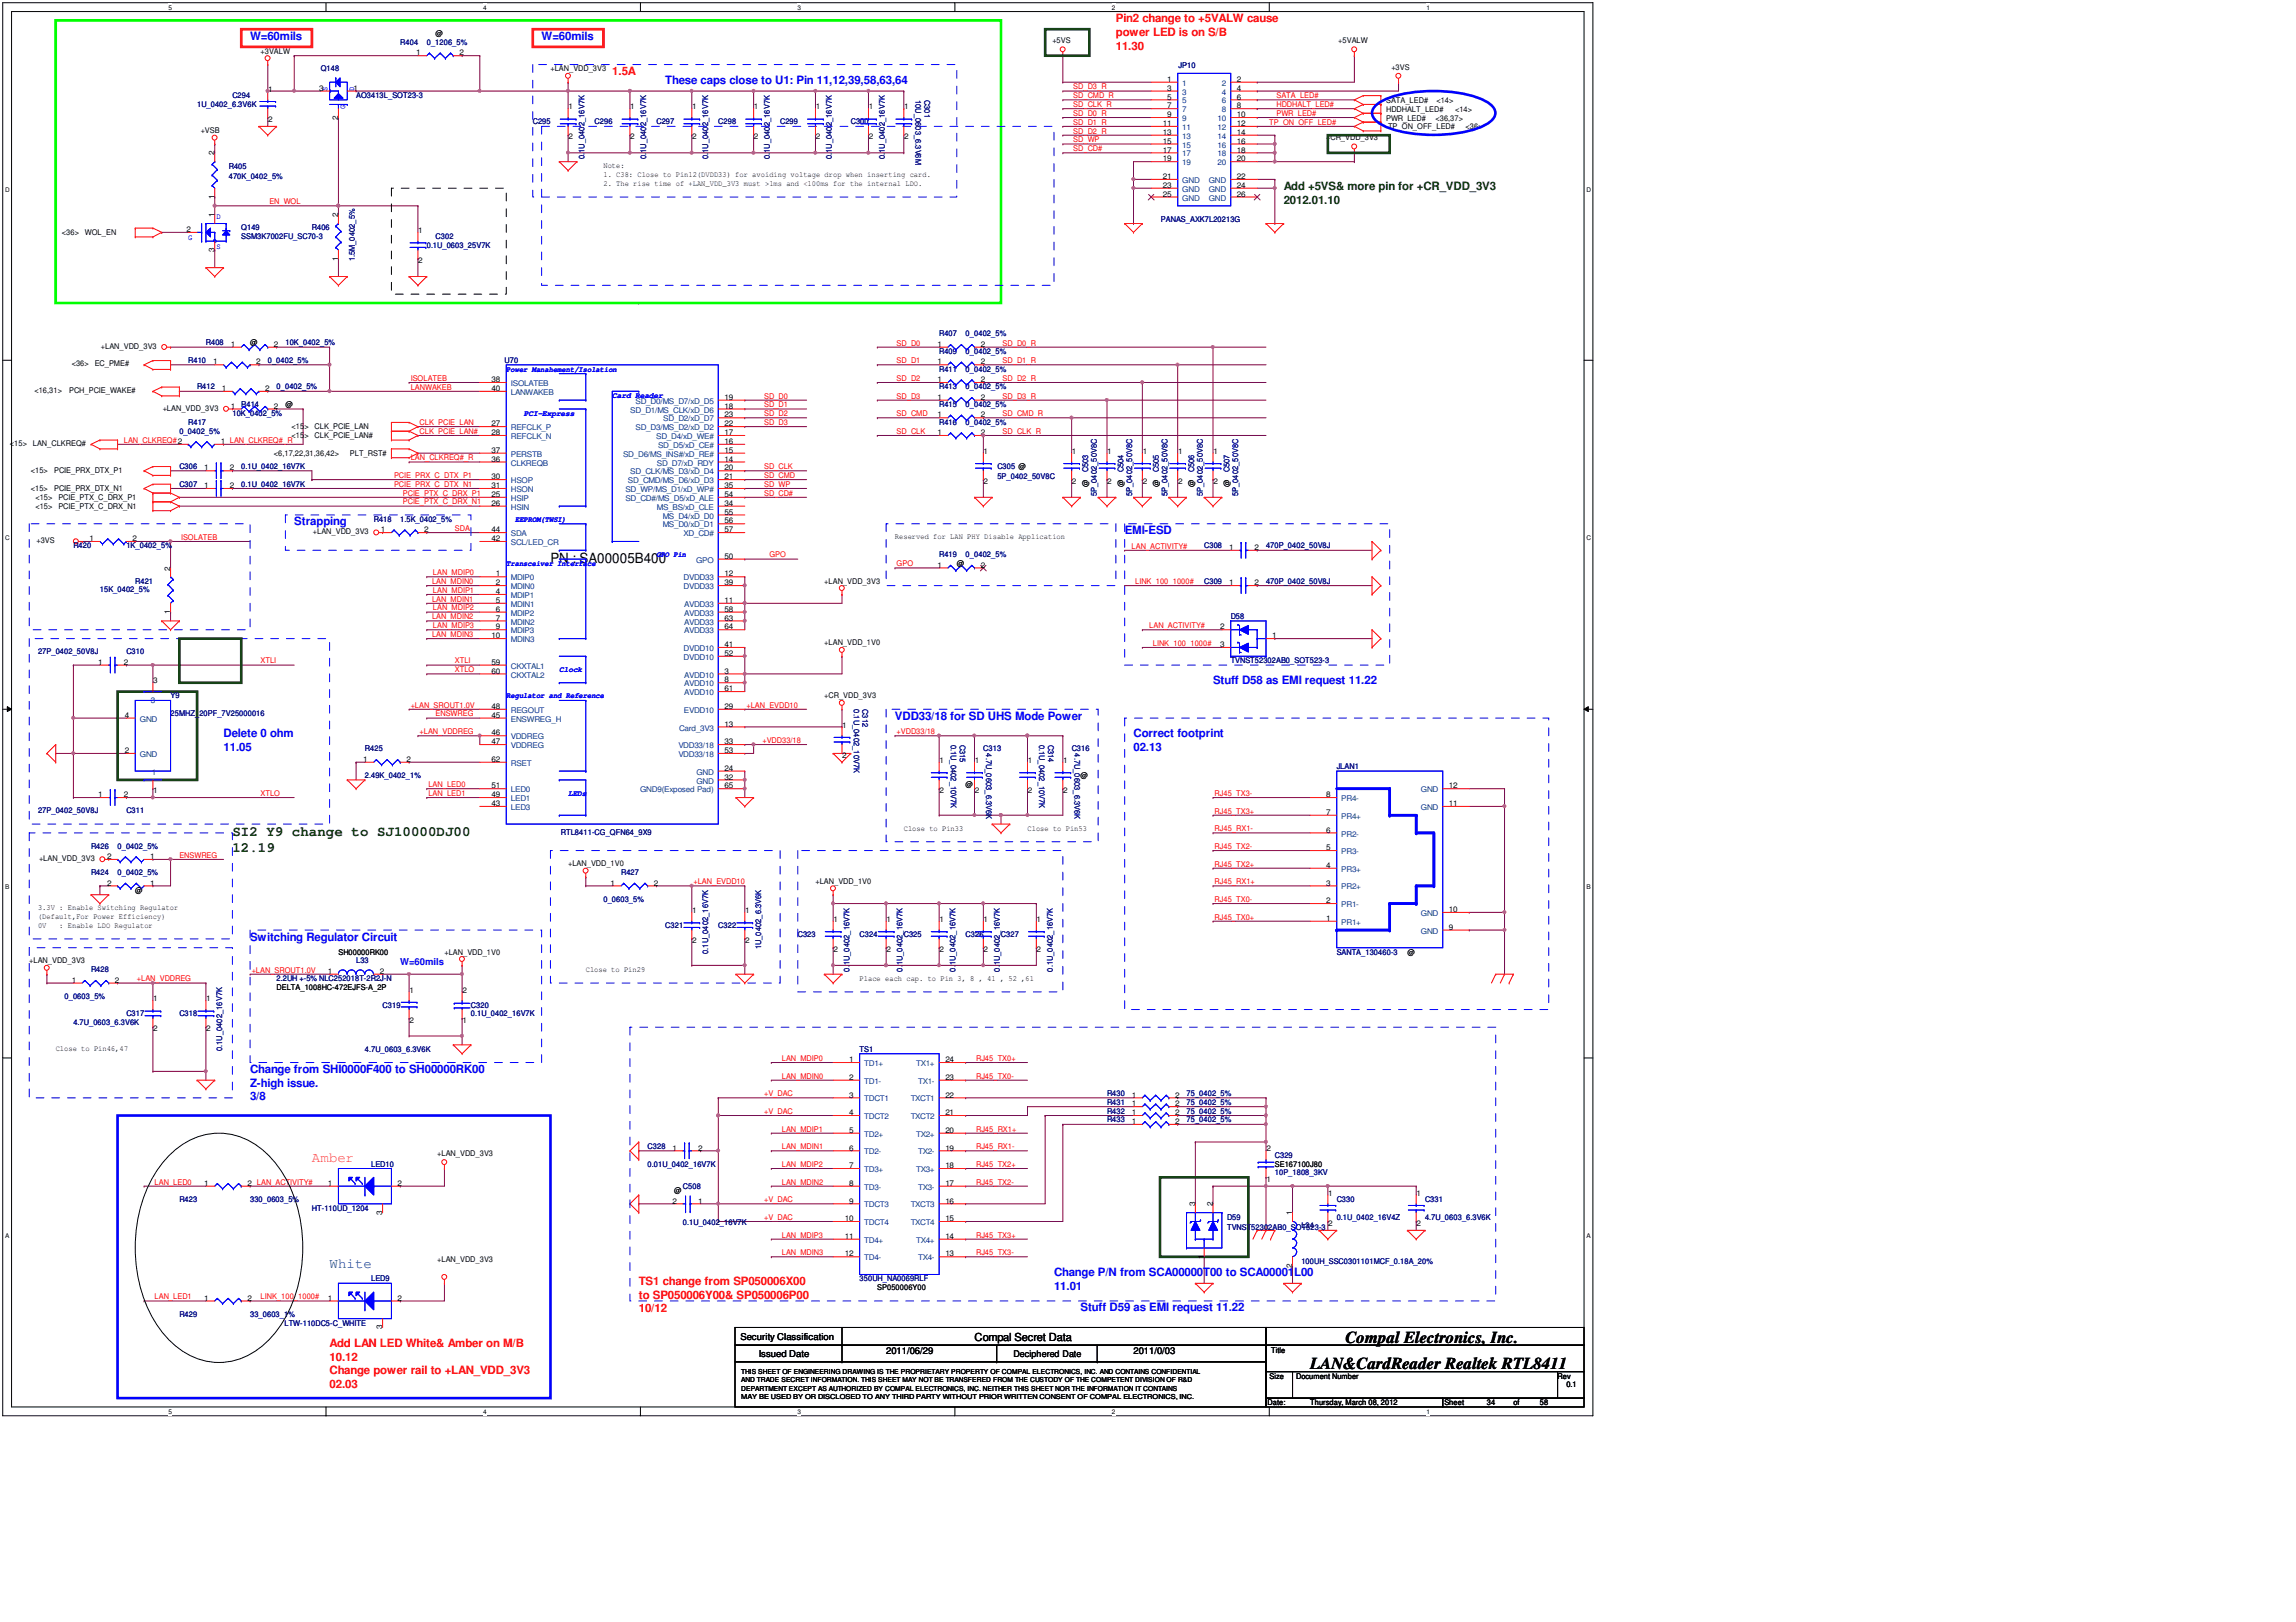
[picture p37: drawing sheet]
<svg xmlns="http://www.w3.org/2000/svg" width="297mm" height="210mm" viewBox="0 0 297 210" stroke-linecap="round" stroke-linejoin="round" font-family="sans-serif">
<defs><g id="words">
<g font-size="2.2">
<text x="174.1" y="173.8">Compal Electronics, Inc.</text>
<text x="169.5" y="177.2">LAN&amp;CardReader Realtek RTL8411</text>
</g>
<text font-size="1.8" x="71.2" y="72.9">PN : SA00005B400</text>
<g font-size="1.8" fill="#004000">
<text x="30.1" y="108.2">SI2 Y9 change to SJ10000DJ00</text>
<text x="30.1" y="110.2">12.19</text>
</g>
<text font-size="1.8" fill="#ff8000" x="40.4" y="150.4">Amber</text>
<text font-size="1.8" fill="#004080" x="42.6" y="164.1">White</text>
<g font-size="1.5" fill="#00f">
<text x="32.4" y="5.1">W=60mils</text>
<text x="70.1" y="5.1">W=60mils</text>
<text x="86.1" y="10.9">These caps close to U1: Pin 11,12,39,58,63,64</text>
<text x="38.1" y="68">Strapping</text>
<text x="145.5" y="69.1">EMI-ESD</text>
<text x="156.9" y="88.6">Stuff D58 as EMI request 11.22</text>
<text x="28.9" y="95.4">Delete 0 ohm</text>
<text x="115.8" y="93.1">VDD33/18 for SD UHS Mode Power</text>
<text x="146.6" y="95.4">Correct footprint</text>
<text x="28.9" y="97.2">11.05</text>
<text x="146.6" y="97.2">02.13</text>
<text x="32.4" y="121.7">Switching Regulator Circuit</text>
<text x="32.4" y="138.9">Change from SHI0000F400 to SH00000RK00</text>
<text x="32.4" y="140.6">Z-high issue.</text>
<text x="32.4" y="142.4">3/8</text>
<text x="136.4" y="165.1">Change P/N from SCA00000T00 to SCA00001L00</text>
<text x="136.4" y="166.9">11.01</text>
<text x="139.8" y="169.7">Stuff D59 as EMI request 11.22</text>
</g>
<g font-size="1.5" fill="#f00">
<text x="144.4" y="2.9">Pin2 change to +5VALW cause</text>
<text x="144.4" y="4.6">power LED is on S/B</text>
<text x="79.2" y="9.7">1.5A</text>
<text x="144.4" y="6.4">11.30</text>
<text x="82.6" y="166.3">TS1 change from SP050006X00</text>
<text x="82.6" y="168.1">to SP050006Y00&amp; SP050006P00</text>
<text x="82.6" y="169.8">10/12</text>
<text x="42.6" y="174.3">Add LAN LED White&amp; Amber on M/B</text>
<text x="42.6" y="176.1">10.12</text>
<text x="42.6" y="177.8">Change power rail to +LAN_VDD_3V3</text>
<text x="42.6" y="179.6">02.03</text>
</g>
<g font-size="1.5" fill="#004000">
<text x="166.1" y="24.6">Add +5VS&amp; more pin for +CR_VDD_3V3</text>
<text x="166.1" y="26.3">2012.01.10</text>
</g>
<text font-size="1.4" x="126.1" y="173.5">Compal Secret Data</text>
<text font-size="1.2" fill="#00f" x="51.8" y="124.9">W=60mils</text>
<g font-size="1.2">
<text x="95.8" y="173.4">Security Classification</text>
<text x="98.2" y="175.6">Issued Date</text>
<text x="114.6" y="175.2">2011/06/29</text>
<text x="131.1" y="175.6">Deciphered Date</text>
<text x="146.6" y="175.2">2011/0/03</text>
</g>
<g font-size="1" fill="#000080">
<text x="51.8" y="5.8">R404</text>
<text x="55.2" y="5.8">0_1206_5%</text>
<text x="41.5" y="9.2">Q148</text>
<text x="152.5" y="8.8">JP10</text>
<text x="25.5" y="13.8">1U_0402_6.3V6K</text>
<text x="30.1" y="12.7">C294</text>
<text x="46.1" y="12.7">AO3413L_SOT23-3</text>
<text x="68.9" y="16.1">C295</text>
<text x="76.9" y="16.1">C296</text>
<text x="84.9" y="16.1">C297</text>
<text x="92.9" y="16.1">C298</text>
<text x="100.9" y="16.1">C299</text>
<text x="110.1" y="16.1">C300</text>
<text x="118.5" y="12.9" transform="rotate(90 118.5 12.9)">10U_0603_6.3V6M</text>
<text x="119.6" y="12.9" transform="rotate(90 119.6 12.9)">C301</text>
<text x="29.6" y="21.8">R405</text>
<text x="29.6" y="23.2">470K_0402_5%</text>
<text x="75.6" y="20.6" transform="rotate(-90 75.6 20.6)">0.1U_0402_16V7K</text>
<text x="83.6" y="20.6" transform="rotate(-90 83.6 20.6)">0.1U_0402_16V7K</text>
<text x="91.6" y="20.6" transform="rotate(-90 91.6 20.6)">0.1U_0402_16V7K</text>
<text x="99.6" y="20.6" transform="rotate(-90 99.6 20.6)">0.1U_0402_16V7K</text>
<text x="107.6" y="20.6" transform="rotate(-90 107.6 20.6)">0.1U_0402_16V7K</text>
<text x="114.5" y="20.6" transform="rotate(-90 114.5 20.6)">0.1U_0402_16V7K</text>
<text x="31.2" y="29.8">Q149</text>
<text x="40.4" y="29.8">R406</text>
<text x="150.2" y="28.7">PANAS_AXK7L20213G</text>
<text x="31.2" y="31">SSM3K7002FU_SC70-3</text>
<text x="45.9" y="33.8" transform="rotate(-90 45.9 33.8)">1.5M_0402_5%</text>
<text x="55.2" y="32.1">0.1U_0603_25V7K</text>
<text x="56.4" y="31">C302</text>
<text x="24.4" y="47">R410</text>
<text x="26.6" y="44.7">R408</text>
<text x="34.6" y="47">0_0402_5%</text>
<text x="36.9" y="44.7">10K_0402_5%</text>
<text x="65.3" y="47">U70</text>
<text x="121.5" y="45.8">R409</text>
<text x="121.5" y="43.5">R407</text>
<text x="124.9" y="45.8">0_0402_5%</text>
<text x="124.9" y="43.5">0_0402_5%</text>
<text x="25.5" y="50.4">R412</text>
<text x="30.1" y="53.8">10K_0402_5%</text>
<text x="31.2" y="52.7">R414</text>
<text x="35.8" y="50.4">0_0402_5%</text>
<text x="121.5" y="50.4">R413</text>
<text x="121.5" y="52.7">R415</text>
<text x="121.5" y="48.1">R411</text>
<text x="124.9" y="50.4">0_0402_5%</text>
<text x="124.9" y="52.7">0_0402_5%</text>
<text x="124.9" y="48.1">0_0402_5%</text>
<text x="23.2" y="56.1">0_0402_5%</text>
<text x="24.4" y="55">R417</text>
<text x="121.5" y="55">R416</text>
<text x="124.9" y="55">0_0402_5%</text>
<text x="23.2" y="60.7">C306</text>
<text x="23.2" y="63">C307</text>
<text x="31.2" y="60.7">0.1U_0402_16V7K</text>
<text x="31.2" y="63">0.1U_0402_16V7K</text>
<text x="129" y="60.7">C305 @</text>
<text x="129" y="62">5P_0402_50V8C</text>
<text x="140.8" y="61.1" transform="rotate(-90 140.8 61.1)">C503</text>
<text x="141.9" y="64.2" transform="rotate(-90 141.9 64.2)">5P_0402_50V8C</text>
<text x="145.3" y="61.1" transform="rotate(-90 145.3 61.1)">C504</text>
<text x="146.5" y="64.2" transform="rotate(-90 146.5 64.2)">5P_0402_50V8C</text>
<text x="149.9" y="61.1" transform="rotate(-90 149.9 61.1)">C505</text>
<text x="151" y="64.2" transform="rotate(-90 151 64.2)">5P_0402_50V8C</text>
<text x="154.5" y="61.1" transform="rotate(-90 154.5 61.1)">C506</text>
<text x="155.6" y="64.2" transform="rotate(-90 155.6 64.2)">5P_0402_50V8C</text>
<text x="159" y="61.1" transform="rotate(-90 159 61.1)">C507</text>
<text x="160.2" y="64.2" transform="rotate(-90 160.2 64.2)">5P_0402_50V8C</text>
<text x="9.5" y="71">R420</text>
<text x="16.4" y="71">1K_0402_5%</text>
<text x="48.4" y="67.5">R418</text>
<text x="51.8" y="67.5">1.5K_0402_5%</text>
<text x="155.8" y="71">C308</text>
<text x="163.8" y="71">470P_0402_50V8J</text>
<text x="12.9" y="76.7">15K_0402_5%</text>
<text x="17.5" y="75.5">R421</text>
<text x="121.5" y="72.1">R419</text>
<text x="124.9" y="72.1">0_0402_5%</text>
<text x="155.8" y="75.5">C309</text>
<text x="163.8" y="75.5">470P_0402_50V8J</text>
<text x="159.2" y="80.1">D58</text>
<text x="4.9" y="84.7">27P_0402_50V8J</text>
<text x="16.4" y="84.7">C310</text>
<text x="159.2" y="85.8">TVNST52302AB0_SOT523-3</text>
<text x="22.1" y="90.4">Y9</text>
<text x="22.1" y="92.7">25MHZ_20PF_7V25000016</text>
<text x="110.5" y="91.8" transform="rotate(90 110.5 91.8)">0.1U_0402_10V7K</text>
<text x="111.6" y="91.8" transform="rotate(90 111.6 91.8)">C312</text>
<text x="47.2" y="97.2">R425</text>
<text x="47.2" y="100.7">2.49K_0402_1%</text>
<text x="123" y="96.4" transform="rotate(90 123 96.4)">0.1U_0402_10V7K</text>
<text x="124.2" y="96.4" transform="rotate(90 124.2 96.4)">C315</text>
<text x="127.2" y="97.2">C313</text>
<text x="127.6" y="97.5" transform="rotate(90 127.6 97.5)">4.7U_0603_6.3V6K</text>
<text x="134.5" y="96.4" transform="rotate(90 134.5 96.4)">0.1U_0402_10V7K</text>
<text x="135.6" y="96.4" transform="rotate(90 135.6 96.4)">C314</text>
<text x="138.6" y="97.2">C316</text>
<text x="139" y="97.5" transform="rotate(90 139 97.5)">4.7U_0603_6.3V6K</text>
<text x="172.9" y="99.5">JLAN1</text>
<text x="4.9" y="105.2">27P_0402_50V8J</text>
<text x="16.4" y="105.2">C311</text>
<text x="72.6" y="108">RTL8411-CG_QFN64_9X9</text>
<text x="11.8" y="109.8">R426</text>
<text x="11.8" y="113.2">R424</text>
<text x="15.2" y="109.8">0_0402_5%</text>
<text x="15.2" y="113.2">0_0402_5%</text>
<text x="80.4" y="113.2">R427</text>
<text x="78.1" y="116.7">0_0603_5%</text>
<text x="11.8" y="125.8">R428</text>
<text x="46.1" y="124.7">L33</text>
<text x="86.1" y="120.1">C321</text>
<text x="91.6" y="123.4" transform="rotate(-90 91.6 123.4)">0.1U_0402_16V7K</text>
<text x="92.9" y="120.1">C322</text>
<text x="98.5" y="122.9" transform="rotate(-90 98.5 122.9)">1U_0402_6.3V6K</text>
<text x="103.2" y="121.2">C323</text>
<text x="109.9" y="125.7" transform="rotate(-90 109.9 125.7)">0.1U_0402_16V7K</text>
<text x="111.2" y="121.2">C324</text>
<text x="116.8" y="125.7" transform="rotate(-90 116.8 125.7)">0.1U_0402_16V7K</text>
<text x="116.9" y="121.2">C325</text>
<text x="123.6" y="125.7" transform="rotate(-90 123.6 125.7)">0.1U_0402_16V7K</text>
<text x="124.9" y="121.2">C326</text>
<text x="129.3" y="125.7" transform="rotate(-90 129.3 125.7)">0.1U_0402_16V7K</text>
<text x="129.5" y="121.2">C327</text>
<text x="136.2" y="125.7" transform="rotate(-90 136.2 125.7)">0.1U_0402_16V7K</text>
<text x="172.9" y="123.5">SANTA_130460-3</text>
<text x="8.4" y="129.2">0_0603_5%</text>
<text x="16.4" y="131.5">C317</text>
<text x="23.2" y="131.5">C318</text>
<text x="35.8" y="127">2.2UH +-5% NLC252018T-2R2J-N</text>
<text x="49.5" y="130.4">C319</text>
<text x="60.9" y="130.4">C320</text>
<text x="60.9" y="131.5">0.1U_0402_16V7K</text>
<text x="9.5" y="132.7">4.7U_0603_6.3V6K</text>
<text x="28.8" y="136" transform="rotate(-90 28.8 136)">0.1U_0402_16V7K</text>
<text x="47.2" y="136.1">4.7U_0603_6.3V6K</text>
<text x="111.2" y="136.1">TS1</text>
<text x="143.2" y="141.8">R430</text>
<text x="143.2" y="143">R431</text>
<text x="153.5" y="141.8">75_0402_5%</text>
<text x="153.5" y="143">75_0402_5%</text>
<text x="83.8" y="148.7">C328</text>
<text x="143.2" y="144.1">R432</text>
<text x="143.2" y="145.2">R433</text>
<text x="153.5" y="144.1">75_0402_5%</text>
<text x="153.5" y="145.2">75_0402_5%</text>
<text x="164.9" y="149.8">C329</text>
<text x="23.2" y="155.5">R423</text>
<text x="32.4" y="155.5">330_0603_5%</text>
<text x="48" y="151">LED10</text>
<text x="83.8" y="151">0.01U_0402_16V7K</text>
<text x="88.4" y="153.8">C508</text>
<text x="164.9" y="152.1">10P_1808_3KV</text>
<text x="172.9" y="155.5">C330</text>
<text x="184.4" y="155.5">C331</text>
<text x="40.4" y="156.7">HT-110UD_1204</text>
<text x="88.4" y="158.5">0.1U_0402_16V7K</text>
<text x="158.8" y="157.8">D59</text>
<text x="158.8" y="159.2">TVNST52302AB0_SOT523-3</text>
<text x="168.4" y="159">L34</text>
<text x="172.9" y="157.8">0.1U_0402_16V4Z</text>
<text x="184.4" y="157.8">4.7U_0603_6.3V6K</text>
<text x="48" y="165.8">LED9</text>
<text x="111.2" y="165.8">350UH_NA0069RLF</text>
<text x="168.4" y="163.5">100UH_SSC0301101MCF_0.18A_20%</text>
<text x="23.2" y="170.4">R429</text>
<text x="32.4" y="170.4">33_0603_1%</text>
<text x="36.8" y="171.5">LTW-110DC5-C_WHITE</text>
</g>
<g font-size="1">
<text x="56.4" y="4.7">@</text>
<text x="136.1" y="5.6">+5VS</text>
<text x="173.1" y="5.6">+5VALW</text>
<text x="33.7" y="7">+3VALW</text>
<text x="34.7" y="11.9">1</text>
<text x="41.3" y="11.7">3</text>
<text x="45.7" y="11.7">1</text>
<text x="53.9" y="7.2">1</text>
<text x="59.4" y="7.2">2</text>
<text x="71.2" y="9.2">+LAN_VDD_3V3</text>
<text x="151" y="10.6">1</text>
<text x="151" y="11.7">3</text>
<text x="160" y="10.6">2</text>
<text x="160" y="11.7">4</text>
<text x="180" y="9">+3VS</text>
<text x="26" y="17.2">+VSB</text>
<text x="34.7" y="15.8">2</text>
<text x="43.7" y="15.5" transform="rotate(-90 43.7 15.5)">2</text>
<text x="73.5" y="14.2">1</text>
<text x="81.5" y="14.2">1</text>
<text x="89.5" y="14.2">1</text>
<text x="97.5" y="14.2">1</text>
<text x="105.5" y="14.2">1</text>
<text x="112.4" y="14.2">1</text>
<text x="117" y="14.2">1</text>
<text x="150.5" y="16.3">11</text>
<text x="150.5" y="17.5">13</text>
<text x="151" y="12.9">5</text>
<text x="151" y="14">7</text>
<text x="151" y="15.2">9</text>
<text x="160" y="12.9">6</text>
<text x="160" y="14">8</text>
<text x="160" y="15.2">10</text>
<text x="160" y="16.3">12</text>
<text x="160" y="17.5">14</text>
<text x="179.3" y="13.3">SATA_LED#</text>
<text x="179.3" y="14.5">HDDHALT_LED#</text>
<text x="179.3" y="15.6">PWR_LED#</text>
<text x="179.6" y="16.7">TP_ON_OFF_LED#</text>
<text x="185.7" y="15.6">&lt;36,37&gt;</text>
<text x="185.8" y="13.3">&lt;14&gt;</text>
<text x="188.3" y="14.5">&lt;14&gt;</text>
<text x="189.6" y="16.7">&lt;36&gt;</text>
<text x="27.7" y="20.1" transform="rotate(-90 27.7 20.1)">2</text>
<text x="73.5" y="18">2</text>
<text x="78.1" y="21.8">Note:</text>
<text x="78.1" y="22.9">1. C38: Close to Pin12(DVDD33) for avoiding voltage drop when inserting card.</text>
<text x="81.5" y="18">2</text>
<text x="89.5" y="18">2</text>
<text x="97.5" y="18">2</text>
<text x="105.5" y="18">2</text>
<text x="112.4" y="18">2</text>
<text x="117" y="18">2</text>
<text x="150.5" y="18.6">15</text>
<text x="150.5" y="19.7">17</text>
<text x="150.5" y="20.9">19</text>
<text x="150.5" y="23.2">21</text>
<text x="160" y="18.6">16</text>
<text x="160" y="19.7">18</text>
<text x="160" y="20.9">20</text>
<text x="160" y="23.2">22</text>
<text x="171.6" y="18.2">+CR_VDD_3V3</text>
<text x="27.7" y="28.1" transform="rotate(-90 27.7 28.1)">1</text>
<text x="27.7" y="25.8" transform="rotate(-90 27.7 25.8)">1</text>
<text x="43.7" y="28.1" transform="rotate(-90 43.7 28.1)">2</text>
<text x="78.1" y="24.1">2. The rise time of +LAN_VDD_3V3 must &gt;1ms and &lt;100ms for the internal LDO.</text>
<text x="150.5" y="24.3">23</text>
<text x="150.5" y="25.5">25</text>
<text x="160" y="24.3">24</text>
<text x="160" y="25.5">26</text>
<text x="8" y="30.4">&lt;36&gt;</text>
<text x="11" y="30.4">WOL_EN</text>
<text x="24.1" y="30">2</text>
<text x="27.7" y="32.6" transform="rotate(-90 27.7 32.6)">3</text>
<text x="43.7" y="33.8" transform="rotate(-90 43.7 33.8)">1</text>
<text x="54.1" y="30.2">1</text>
<text x="54.1" y="34">2</text>
<text x="9.3" y="47.4">&lt;36&gt;</text>
<text x="12.2" y="47.4">EC_PME#</text>
<text x="13.1" y="45.1">+LAN_VDD_3V3</text>
<text x="27.6" y="47.2">1</text>
<text x="29.9" y="44.9">1</text>
<text x="32.4" y="44.7">@</text>
<text x="33.2" y="47.2">2</text>
<text x="35.4" y="44.9">2</text>
<text x="121.3" y="47.2">1</text>
<text x="121.3" y="44.9">1</text>
<text x="126.9" y="47.2">2</text>
<text x="126.9" y="44.9">2</text>
<text x="4.5" y="50.9">&lt;16,31&gt;</text>
<text x="8.9" y="50.9">PCH_PCIE_WAKE#</text>
<text x="21.1" y="53.1">+LAN_VDD_3V3</text>
<text x="28.7" y="50.6">1</text>
<text x="29.9" y="52.9">1</text>
<text x="34.3" y="50.6">2</text>
<text x="35.4" y="52.9">2</text>
<text x="36.9" y="52.7">@</text>
<text x="63.6" y="50.6">40</text>
<text x="63.6" y="49.5">38</text>
<text x="93.7" y="52.9">18</text>
<text x="93.7" y="51.7">19</text>
<text x="121.3" y="51.7">1</text>
<text x="121.3" y="49.5">1</text>
<text x="126.9" y="51.7">2</text>
<text x="126.9" y="49.5">2</text>
<text x="1.3" y="57.7">&lt;15&gt;</text>
<text x="4.2" y="57.7">LAN_CLKREQ#</text>
<text x="28.6" y="57.5">1 LAN_CLKREQ#_R</text>
<text x="35.4" y="59">&lt;6,17,22,31,36,42&gt;</text>
<text x="37.7" y="55.6">&lt;15&gt;</text>
<text x="37.7" y="56.7">&lt;15&gt;</text>
<text x="40.7" y="55.6">CLK_PCIE_LAN</text>
<text x="40.7" y="56.7">CLK_PCIE_LAN#</text>
<text x="45.3" y="59">PLT_RST#</text>
<text x="63.6" y="55.2">27</text>
<text x="63.6" y="56.3">28</text>
<text x="63.6" y="59.7">36</text>
<text x="63.6" y="58.6">37</text>
<text x="93.7" y="59.7">14</text>
<text x="93.7" y="56.3">17</text>
<text x="93.7" y="55.2">22</text>
<text x="93.7" y="54">23</text>
<text x="93.7" y="57.5">16</text>
<text x="93.7" y="58.6">15</text>
<text x="121.3" y="56.3">1</text>
<text x="121.3" y="54">1</text>
<text x="126.9" y="56.3">2</text>
<text x="126.9" y="54">2</text>
<text x="127.3" y="58.7">1</text>
<text x="138.7" y="58.7">1</text>
<text x="143.3" y="58.7">1</text>
<text x="147.8" y="58.7">1</text>
<text x="152.4" y="58.7">1</text>
<text x="157" y="58.7">1</text>
<text x="4" y="61.3">&lt;15&gt;</text>
<text x="4" y="63.6">&lt;15&gt;</text>
<text x="4.6" y="65.8">&lt;15&gt;</text>
<text x="4.6" y="64.7">&lt;15&gt;</text>
<text x="7" y="61.3">PCIE_PRX_DTX_P1</text>
<text x="7" y="63.6">PCIE_PRX_DTX_N1</text>
<text x="7.5" y="65.8">PCIE_PTX_C_DRX_N1</text>
<text x="7.5" y="64.7">PCIE_PTX_C_DRX_P1</text>
<text x="26.4" y="60.9">1</text>
<text x="26.4" y="63.2">1</text>
<text x="29.7" y="60.9">2</text>
<text x="29.7" y="63.2">2</text>
<text x="63.6" y="62">30</text>
<text x="63.6" y="63.2">31</text>
<text x="63.6" y="64.3">25</text>
<text x="63.6" y="65.5">26</text>
<text x="93.7" y="64.3">54</text>
<text x="93.7" y="63.2">35</text>
<text x="93.7" y="65.5">34</text>
<text x="93.7" y="60.9">20</text>
<text x="93.7" y="62">21</text>
<text x="127.3" y="62.6">2</text>
<text x="138.7" y="62.6">2</text>
<text x="140.8" y="63.1" transform="rotate(-90 140.8 63.1)">@</text>
<text x="143.3" y="62.6">2</text>
<text x="145.3" y="63.1" transform="rotate(-90 145.3 63.1)">@</text>
<text x="147.8" y="62.6">2</text>
<text x="149.9" y="63.1" transform="rotate(-90 149.9 63.1)">@</text>
<text x="152.4" y="62.6">2</text>
<text x="154.5" y="63.1" transform="rotate(-90 154.5 63.1)">@</text>
<text x="157" y="62.6">2</text>
<text x="159" y="63.1" transform="rotate(-90 159 63.1)">@</text>
<text x="4.7" y="70.3">+3VS</text>
<text x="11.6" y="70">1</text>
<text x="17.2" y="70">2</text>
<text x="40.5" y="69.1">+LAN_VDD_3V3</text>
<text x="49.3" y="68.9">1</text>
<text x="54.9" y="68.9">2</text>
<text x="63.6" y="70">42</text>
<text x="63.6" y="68.9">44</text>
<text x="93.7" y="68.9">57</text>
<text x="93.7" y="67.7">56</text>
<text x="93.7" y="66.6">55</text>
<text x="115.8" y="69.8">Reserved for LAN PHY Disable Application</text>
<text x="159" y="71.2">1</text>
<text x="162.3" y="71.2">2</text>
<text x="22" y="73.8" transform="rotate(-90 22 73.8)">2</text>
<text x="64.1" y="76.9">4</text>
<text x="64.1" y="75.7">2</text>
<text x="64.1" y="74.6">1</text>
<text x="93.7" y="74.6">12</text>
<text x="93.7" y="72.3">50</text>
<text x="93.7" y="75.7">39</text>
<text x="106.6" y="75.5">+LAN_VDD_3V3</text>
<text x="121.3" y="73.5">1</text>
<text x="123.8" y="73.2">@</text>
<text x="126.9" y="73.5">2</text>
<text x="159" y="75.7">1</text>
<text x="162.3" y="75.7">2</text>
<text x="22" y="79.5" transform="rotate(-90 22 79.5)">1</text>
<text x="63.6" y="82.6">10</text>
<text x="64.1" y="79.2">6</text>
<text x="64.1" y="80.3">7</text>
<text x="64.1" y="81.5">9</text>
<text x="64.1" y="78">5</text>
<text x="93.7" y="83.7">41</text>
<text x="93.7" y="78">11</text>
<text x="93.7" y="79.2">58</text>
<text x="93.7" y="80.3">63</text>
<text x="93.7" y="81.5">64</text>
<text x="106.6" y="83.5">+LAN_VDD_1V0</text>
<text x="157.9" y="81.5">2</text>
<text x="157.9" y="83.7">3</text>
<text x="164.6" y="82.6">1</text>
<text x="12.7" y="86">1</text>
<text x="16" y="86">2</text>
<text x="19.8" y="88.4">3</text>
<text x="63.6" y="86">59</text>
<text x="63.6" y="87.2">60</text>
<text x="93.7" y="87.2">3</text>
<text x="93.7" y="88.3">8</text>
<text x="93.7" y="89.5">61</text>
<text x="93.7" y="84.9">52</text>
<text x="16.1" y="92.9">4</text>
<text x="63.6" y="95.2">46</text>
<text x="63.6" y="92.9">45</text>
<text x="63.6" y="91.7">48</text>
<text x="93.7" y="91.7">29</text>
<text x="93.7" y="94">13</text>
<text x="106.6" y="90.4">+CR_VDD_3V3</text>
<text x="109" y="94.2">1</text>
<text x="16.1" y="97.5">2</text>
<text x="47" y="98.6">1</text>
<text x="52.6" y="98.6">2</text>
<text x="63.6" y="98.6">62</text>
<text x="63.6" y="96.3">47</text>
<text x="93.7" y="100.9">32</text>
<text x="93.7" y="97.5">53</text>
<text x="93.7" y="96.3">33</text>
<text x="93.7" y="99.7">24</text>
<text x="109" y="98">2</text>
<text x="121.5" y="98.7">1</text>
<text x="124.9" y="101.8">@</text>
<text x="126.1" y="98.7">1</text>
<text x="133" y="98.7">1</text>
<text x="137.5" y="98.7">1</text>
<text x="139.8" y="100.7">@</text>
<text x="12.7" y="103.2">1</text>
<text x="16" y="103.2">2</text>
<text x="19.8" y="102.6">1</text>
<text x="63.6" y="104.3">43</text>
<text x="63.6" y="103.2">49</text>
<text x="63.6" y="102">51</text>
<text x="93.7" y="102">65</text>
<text x="116.9" y="107.5">Close to Pin33</text>
<text x="121.5" y="102.6">2</text>
<text x="126.1" y="102.6">2</text>
<text x="132.9" y="107.5">Close to Pin53</text>
<text x="133" y="102.6">2</text>
<text x="137.5" y="102.6">2</text>
<text x="171.6" y="107.7">6</text>
<text x="171.6" y="105.5">7</text>
<text x="171.6" y="103.2">8</text>
<text x="187.5" y="102">12</text>
<text x="187.5" y="104.3">11</text>
<text x="5.1" y="111.4">+LAN_VDD_3V3</text>
<text x="13.9" y="111.2">2</text>
<text x="19.4" y="111.2">1</text>
<text x="73.5" y="112.1">+LAN_VDD_1V0</text>
<text x="171.6" y="112.3">4</text>
<text x="171.6" y="110">5</text>
<text x="4.9" y="117.8">3.3V : Enable Switching Regulator</text>
<text x="4.9" y="118.9">(Default,For Power Efficiency)</text>
<text x="13.9" y="114.6">2</text>
<text x="17.5" y="115.5">@</text>
<text x="19.4" y="114.6">1</text>
<text x="79" y="114.6">1</text>
<text x="84.6" y="114.6">2</text>
<text x="89.5" y="118.2">1</text>
<text x="96.4" y="118.2">1</text>
<text x="105.5" y="114.4">+LAN_VDD_1V0</text>
<text x="107.8" y="119.3">1</text>
<text x="114.7" y="119.3">1</text>
<text x="121.5" y="119.3">1</text>
<text x="127.3" y="119.3">1</text>
<text x="134.1" y="119.3">1</text>
<text x="171.6" y="116.9">2</text>
<text x="171.6" y="119.2">1</text>
<text x="171.6" y="114.6">3</text>
<text x="187.5" y="118">10</text>
<text x="3.8" y="124.7">+LAN_VDD_3V3</text>
<text x="4.9" y="120.1">0V</text>
<text x="7.7" y="120.1">: Enable LDO Regulator</text>
<text x="43.8" y="123.5">SH00000RK00</text>
<text x="57.5" y="123.5">+LAN_VDD_1V0</text>
<text x="75.8" y="125.8">Close to Pin29</text>
<text x="89.5" y="122.1">2</text>
<text x="96.4" y="122.1">2</text>
<text x="107.8" y="123.2">2</text>
<text x="114.7" y="123.2">2</text>
<text x="121.5" y="123.2">2</text>
<text x="127.3" y="123.2">2</text>
<text x="134.1" y="123.2">2</text>
<text x="182.1" y="123.5">@</text>
<text x="187.5" y="120.3">9</text>
<text x="9.3" y="127.2">1</text>
<text x="14.9" y="127.2">2</text>
<text x="19.8" y="129.6">1</text>
<text x="26.7" y="129.6">1</text>
<text x="35.8" y="128.1">DELTA_1008HC-472EJFS-A_2P</text>
<text x="42.4" y="126">1</text>
<text x="49.2" y="126">2</text>
<text x="53" y="128.4">1</text>
<text x="59.8" y="128.4">2</text>
<text x="111.2" y="126.9">Place each cap. to Pin 3, 8 , 41 , 52 ,61</text>
<text x="7.2" y="136.1">Close to Pin46,47</text>
<text x="19.8" y="133.5">2</text>
<text x="26.7" y="133.5">2</text>
<text x="53" y="132.3">2</text>
<text x="59.8" y="132.3">1</text>
<text x="109.9" y="137.5">1</text>
<text x="122.3" y="137.5">24</text>
<text x="109.9" y="142">3</text>
<text x="109.9" y="139.7">2</text>
<text x="122.3" y="142">22</text>
<text x="122.3" y="139.7">23</text>
<text x="146.4" y="142">1</text>
<text x="146.4" y="143.2">1</text>
<text x="152" y="142">2</text>
<text x="152" y="143.2">2</text>
<text x="56.6" y="149.6">+LAN_VDD_3V3</text>
<text x="87" y="148.9">1</text>
<text x="90.3" y="148.9">2</text>
<text x="109.9" y="144.3">4</text>
<text x="109.9" y="146.6">5</text>
<text x="109.9" y="148.9">6</text>
<text x="122.3" y="148.9">19</text>
<text x="122.3" y="146.6">20</text>
<text x="122.3" y="144.3">21</text>
<text x="146.4" y="144.3">1</text>
<text x="146.4" y="145.5">1</text>
<text x="152" y="144.3">2</text>
<text x="152" y="145.5">2</text>
<text x="163.8" y="149">2</text>
<text x="26.4" y="153.5">1</text>
<text x="32" y="153.5">2 LAN_ACTIVITY#</text>
<text x="42.4" y="153.5">1</text>
<text x="51.4" y="153.5">2</text>
<text x="87" y="155.7">2</text>
<text x="87.2" y="154.4">@</text>
<text x="90.3" y="155.7">1</text>
<text x="109.9" y="155.7">9</text>
<text x="109.9" y="151.2">7</text>
<text x="109.9" y="153.5">8</text>
<text x="122.3" y="155.7">16</text>
<text x="122.3" y="153.5">17</text>
<text x="122.3" y="151.2">18</text>
<text x="163.8" y="152.9">1</text>
<text x="164.9" y="151">SE167100J80</text>
<text x="171.8" y="154.7">1</text>
<text x="183.3" y="154.7">1</text>
<text x="49.5" y="157.2" transform="rotate(-90 49.5 157.2)">3</text>
<text x="109.3" y="158">10</text>
<text x="109.3" y="160.3">11</text>
<text x="122.3" y="160.3">14</text>
<text x="122.3" y="158">15</text>
<text x="154.6" y="156.1" transform="rotate(-90 154.6 156.1)">3</text>
<text x="156.9" y="156.1" transform="rotate(-90 156.9 156.1)">2</text>
<text x="167.2" y="157.3" transform="rotate(-90 167.2 157.3)">1</text>
<text x="171.8" y="158.6">2</text>
<text x="183.3" y="158.6">2</text>
<text x="56.6" y="163.3">+LAN_VDD_3V3</text>
<text x="109.3" y="162.6">12</text>
<text x="113.5" y="167">SP050006Y00</text>
<text x="122.3" y="162.6">13</text>
<text x="155.7" y="162.9" transform="rotate(-90 155.7 162.9)">1</text>
<text x="167.2" y="164" transform="rotate(-90 167.2 164)">2</text>
<text x="26.4" y="168.3">1</text>
<text x="32" y="168.3">2</text>
<text x="42.4" y="168.3">1</text>
<text x="49.5" y="172" transform="rotate(-90 49.5 172)">3</text>
<text x="51.4" y="168.3">2</text>
<text x="164.3" y="178.4">Size</text>
<text x="164.5" y="175.1">Title</text>
<text x="167.7" y="178.4">Document Number</text>
<text x="201.5" y="178.4">Rev</text>
<text x="202.6" y="179.5">0.1</text>
<text x="164" y="181.8">Date:</text>
<text x="169.5" y="181.8">Thursday, March 08, 2012</text>
<text x="186.9" y="181.8">Sheet</text>
<text x="192.4" y="181.8">34</text>
<text x="195.8" y="181.8">of</text>
<text x="199.2" y="181.8">58</text>
</g>
<g font-size="1" fill="#00f">
<text x="42.4" y="11.8" transform="rotate(-90 42.4 11.8)">S</text>
<text x="45.8" y="11.8" transform="rotate(-90 45.8 11.8)">D</text>
<text x="44.7" y="14.1" transform="rotate(-90 44.7 14.1)">G</text>
<text x="28" y="28.3">D</text>
<text x="24.4" y="31">G</text>
<text x="28" y="32.3">S</text>
<text x="65.5" y="48.1">Power Manahement/Isolation</text>
<text x="67.8" y="53.8">PCI-Express</text>
<text x="79.2" y="51.5">Card Reader</text>
<text x="66.6" y="67.5">EEPROM(TWSI)</text>
<text x="65.5" y="73.2">Transceiver Interface</text>
<text x="84.9" y="72.1">GPO Pin</text>
<text x="72.4" y="87">Clock</text>
<text x="65.5" y="90.4">Regulator and Reference</text>
<text x="73.5" y="103">LEDs</text>
</g>
<g font-size="1" fill="#f00">
<text x="138.9" y="11.6">SD_D3_R</text>
<text x="138.9" y="15">SD_D0_R</text>
<text x="138.9" y="13.9">SD_CLK_R</text>
<text x="138.9" y="17.3">SD_D2_R</text>
<text x="138.9" y="16.1">SD_D1_R</text>
<text x="138.9" y="12.7">SD_CMD_R</text>
<text x="164.2" y="16.1">TP_ON_OFF_LED#</text>
<text x="165.1" y="12.7">SATA_LED#</text>
<text x="165.1" y="15">PWR_LED#</text>
<text x="165.1" y="13.9">HDDHALT_LED#</text>
<text x="138.9" y="18.4">SD_WP</text>
<text x="138.9" y="19.6">SD_CD#</text>
<text x="34.9" y="26.4">EN_WOL</text>
<text x="116" y="47">SD_D1</text>
<text x="116" y="44.7">SD_D0</text>
<text x="129.7" y="47">SD_D1_R</text>
<text x="129.7" y="44.7">SD_D0_R</text>
<text x="53.1" y="49.3">ISOLATEB</text>
<text x="53.1" y="50.4">LANWAKEB</text>
<text x="98.9" y="53.9">SD_D2</text>
<text x="98.9" y="52.7">SD_D1</text>
<text x="98.9" y="51.6">SD_D0</text>
<text x="116" y="53.9">SD_CMD</text>
<text x="116" y="51.6">SD_D3</text>
<text x="116" y="49.3">SD_D2</text>
<text x="129.7" y="53.9">SD_CMD_R</text>
<text x="129.7" y="51.6">SD_D3_R</text>
<text x="129.7" y="49.3">SD_D2_R</text>
<text x="16" y="57.3">LAN_CLKREQ#2</text>
<text x="53.1" y="59.6">LAN_CLKREQ#_R</text>
<text x="54.3" y="55">CLK_PCIE_LAN</text>
<text x="54.3" y="56.1">CLK_PCIE_LAN#</text>
<text x="98.9" y="55">SD_D3</text>
<text x="116" y="56.1">SD_CLK</text>
<text x="129.7" y="56.1">SD_CLK_R</text>
<text x="51" y="61.9">PCIE_PRX_C_DTX_P1</text>
<text x="51" y="63">PCIE_PRX_C_DTX_N1</text>
<text x="52.1" y="64.1">PCIE_PTX_C_DRX_P1</text>
<text x="52.1" y="65.3">PCIE_PTX_C_DRX_N1</text>
<text x="98.9" y="60.7">SD_CLK</text>
<text x="98.9" y="61.9">SD_CMD</text>
<text x="98.9" y="63">SD_WP</text>
<text x="98.9" y="64.1">SD_CD#</text>
<text x="23.4" y="69.9">ISOLATEB</text>
<text x="58.9" y="68.7">SDA</text>
<text x="146.4" y="71">LAN_ACTIVITY#</text>
<text x="55.9" y="77.9">LAN_MDIN1</text>
<text x="55.9" y="75.6">LAN_MDIN0</text>
<text x="56" y="74.4">LAN_MDIP0</text>
<text x="56" y="76.7">LAN_MDIP1</text>
<text x="99.5" y="72.1">GPO</text>
<text x="116" y="73.3">GPO</text>
<text x="146.9" y="75.6">LINK_100_1000#</text>
<text x="55.9" y="80.1">LAN_MDIN2</text>
<text x="55.9" y="82.4">LAN_MDIN3</text>
<text x="56" y="81.3">LAN_MDIP3</text>
<text x="56" y="79">LAN_MDIP2</text>
<text x="148.7" y="81.3">LAN_ACTIVITY#</text>
<text x="149.1" y="83.6">LINK_100_1000#</text>
<text x="33.7" y="85.9">XTLI</text>
<text x="58.9" y="85.9">XTLI</text>
<text x="58.9" y="87">XTLO</text>
<text x="53.1" y="91.6">+LAN_SROUT1.0V</text>
<text x="54.3" y="95">+LAN_VDDREG</text>
<text x="56.4" y="92.7">ENSWREG</text>
<text x="96.6" y="91.6">+LAN_EVDD10</text>
<text x="116" y="95">+VDD33/18</text>
<text x="55.4" y="101.9">LAN_LED0</text>
<text x="98.6" y="96.1">+VDD33/18</text>
<text x="33.7" y="103">XTLO</text>
<text x="55.4" y="103">LAN_LED1</text>
<text x="157.1" y="107.6">RJ45_RX1-</text>
<text x="157.1" y="103">RJ45_TX3-</text>
<text x="157.1" y="105.3">RJ45_TX3+</text>
<text x="23.2" y="111">ENSWREG</text>
<text x="157.1" y="112.1">RJ45_TX2+</text>
<text x="157.1" y="109.9">RJ45_TX2-</text>
<text x="89.7" y="114.4">+LAN_EVDD10</text>
<text x="157.1" y="116.7">RJ45_TX0-</text>
<text x="157.1" y="114.4">RJ45_RX1+</text>
<text x="157.1" y="119">RJ45_TX0+</text>
<text x="32.6" y="125.9">+LAN_SROUT1.0V</text>
<text x="17.7" y="127">+LAN_VDDREG</text>
<text x="101.1" y="137.3">LAN_MDIP0</text>
<text x="126.3" y="137.3">RJ45_TX0+</text>
<text x="98.9" y="141.9">+V_DAC</text>
<text x="101.1" y="139.6">LAN_MDIN0</text>
<text x="126.3" y="139.6">RJ45_TX0-</text>
<text x="98.9" y="144.1">+V_DAC</text>
<text x="101.1" y="148.7">LAN_MDIN1</text>
<text x="101.1" y="146.4">LAN_MDIP1</text>
<text x="126.3" y="146.4">RJ45_RX1+</text>
<text x="126.3" y="148.7">RJ45_RX1-</text>
<text x="20" y="153.3">LAN_LED0</text>
<text x="98.9" y="155.6">+V_DAC</text>
<text x="101.1" y="153.3">LAN_MDIN2</text>
<text x="101.1" y="151">LAN_MDIP2</text>
<text x="126.3" y="153.3">RJ45_TX2-</text>
<text x="126.3" y="151">RJ45_TX2+</text>
<text x="98.9" y="157.9">+V_DAC</text>
<text x="101.1" y="160.1">LAN_MDIP3</text>
<text x="126.3" y="160.1">RJ45_TX3+</text>
<text x="101.1" y="162.4">LAN_MDIN3</text>
<text x="126.3" y="162.4">RJ45_TX3-</text>
<text x="20" y="168.1">LAN_LED1</text>
<text x="33.7" y="168.1">LINK_100_1000#</text>
</g>
<g font-size="1" fill="#004080">
<text x="153" y="11.1">1</text>
<text x="158.1" y="11.1">2</text>
<text x="153" y="12.2">3</text>
<text x="153" y="13.4">5</text>
<text x="153" y="14.5">7</text>
<text x="153" y="15.7">9</text>
<text x="153" y="16.8">11</text>
<text x="153" y="18">13</text>
<text x="157.5" y="15.7">10</text>
<text x="157.5" y="16.8">12</text>
<text x="157.5" y="18">14</text>
<text x="158.1" y="12.2">4</text>
<text x="158.1" y="13.4">6</text>
<text x="158.1" y="14.5">8</text>
<text x="153" y="19.1">15</text>
<text x="153" y="20.2">17</text>
<text x="153" y="21.4">19</text>
<text x="153" y="23.7">GND</text>
<text x="156.4" y="23.7">GND</text>
<text x="157.5" y="19.1">16</text>
<text x="157.5" y="20.2">18</text>
<text x="157.5" y="21.4">20</text>
<text x="153" y="24.8">GND</text>
<text x="153" y="26">GND</text>
<text x="156.4" y="24.8">GND</text>
<text x="156.4" y="26">GND</text>
<text x="66.1" y="51.1">LANWAKEB</text>
<text x="66.1" y="50">ISOLATEB</text>
<text x="81.5" y="53.4">SD_D1/MS_CLK/xD_D6</text>
<text x="82.2" y="52.2">SD_D0/MS_D7/xD_D5</text>
<text x="66.1" y="55.7">REFCLK_P</text>
<text x="66.1" y="56.8">REFCLK_N</text>
<text x="66.1" y="59.1">PERSTB</text>
<text x="80.6" y="59.1">SD_D6/MS_INS#/xD_RE#</text>
<text x="82.2" y="55.7">SD_D3/MS_D2/xD_D2</text>
<text x="84.9" y="56.8">SD_D4/xD_WE#</text>
<text x="85.1" y="58">SD_D5/xD_CE#</text>
<text x="85.8" y="54.5">SD_D2/xD_D7</text>
<text x="66.1" y="62.5">HSOP</text>
<text x="66.1" y="63.7">HSON</text>
<text x="66.1" y="64.8">HSIP</text>
<text x="66.1" y="66">HSIN</text>
<text x="66.1" y="60.2">CLKREQB</text>
<text x="80.9" y="64.8">SD_CD#/MS_D5/xD_ALE</text>
<text x="80.9" y="63.7">SD_WP/MS_D1/xD_WP#</text>
<text x="81.2" y="62.5">SD_CMD/MS_D6/xD_D3</text>
<text x="81.5" y="61.4">SD_CLK/MS_D3/xD_D4</text>
<text x="85" y="60.2">SD_D7/xD_RDY</text>
<text x="85" y="66">MS_BS/xD_CLE</text>
<text x="66.1" y="70.5">SCL/LED_CR</text>
<text x="66.1" y="69.4">SDA</text>
<text x="85.7" y="68.2">MS_D0/xD_D1</text>
<text x="85.7" y="67.1">MS_D4/xD_D0</text>
<text x="88.4" y="69.4">XD_CD#</text>
<text x="66.1" y="77.4">MDIP1</text>
<text x="66.1" y="76.3">MDIN0</text>
<text x="66.1" y="75.1">MDIP0</text>
<text x="88.4" y="75.1">DVDD33</text>
<text x="88.4" y="76.3">DVDD33</text>
<text x="90" y="72.8">GPO</text>
<text x="66.1" y="79.7">MDIP2</text>
<text x="66.1" y="80.8">MDIN2</text>
<text x="66.1" y="82">MDIP3</text>
<text x="66.1" y="83.1">MDIN3</text>
<text x="66.1" y="78.5">MDIN1</text>
<text x="88.5" y="78.5">AVDD33</text>
<text x="88.5" y="79.7">AVDD33</text>
<text x="88.5" y="80.8">AVDD33</text>
<text x="88.5" y="82">AVDD33</text>
<text x="66.1" y="86.5">CKXTAL1</text>
<text x="66.1" y="87.7">CKXTAL2</text>
<text x="88.4" y="84.3">DVDD10</text>
<text x="88.4" y="85.4">DVDD10</text>
<text x="88.5" y="87.7">AVDD10</text>
<text x="88.5" y="88.8">AVDD10</text>
<text x="88.5" y="90">AVDD10</text>
<text x="18.1" y="93.4">GND</text>
<text x="19.5" y="91">3</text>
<text x="66.1" y="95.7">VDDREG</text>
<text x="66.1" y="93.4">ENSWREG_H</text>
<text x="66.1" y="92.3">REGOUT</text>
<text x="87.8" y="94.5">Card_3V3</text>
<text x="88.5" y="92.3">EVDD10</text>
<text x="18.1" y="98">GND</text>
<text x="19.7" y="100.3">1</text>
<text x="66.1" y="99.1">RSET</text>
<text x="66.1" y="96.8">VDDREG</text>
<text x="87.8" y="98">VDD33/18</text>
<text x="87.8" y="96.8">VDD33/18</text>
<text x="90.1" y="101.4">GND</text>
<text x="90.1" y="100.3">GND</text>
<text x="66.1" y="104.8">LED3</text>
<text x="66.1" y="103.7">LED1</text>
<text x="66.1" y="102.5">LED0</text>
<text x="82.8" y="102.5">GND9(Exposed Pad)</text>
<text x="173.5" y="106">PR4+</text>
<text x="173.5" y="103.7">PR4-</text>
<text x="183.8" y="102.5">GND</text>
<text x="183.8" y="104.8">GND</text>
<text x="173.5" y="112.8">PR3+</text>
<text x="173.5" y="110.5">PR3-</text>
<text x="173.5" y="108.3">PR2-</text>
<text x="173.5" y="117.4">PR1-</text>
<text x="173.5" y="119.7">PR1+</text>
<text x="173.5" y="115.1">PR2+</text>
<text x="183.8" y="118.5">GND</text>
<text x="183.8" y="120.8">GND</text>
<text x="111.8" y="138">TD1+</text>
<text x="118.5" y="138">TX1+</text>
<text x="111.8" y="142.5">TDCT1</text>
<text x="111.8" y="140.3">TD1-</text>
<text x="117.8" y="142.5">TXCT1</text>
<text x="118.8" y="140.3">TX1-</text>
<text x="111.8" y="144.8">TDCT2</text>
<text x="111.8" y="147.1">TD2+</text>
<text x="111.8" y="149.4">TD2-</text>
<text x="117.8" y="144.8">TXCT2</text>
<text x="118.5" y="147.1">TX2+</text>
<text x="118.8" y="149.4">TX2-</text>
<text x="111.8" y="151.7">TD3+</text>
<text x="111.8" y="154">TD3-</text>
<text x="118.5" y="151.7">TX3+</text>
<text x="118.8" y="154">TX3-</text>
<text x="111.8" y="156.3">TDCT3</text>
<text x="111.8" y="158.5">TDCT4</text>
<text x="111.8" y="160.8">TD4+</text>
<text x="117.8" y="158.5">TXCT4</text>
<text x="117.8" y="156.3">TXCT3</text>
<text x="118.5" y="160.8">TX4+</text>
<text x="111.8" y="163.1">TD4-</text>
<text x="118.8" y="163.1">TX4-</text>
</g>
<g font-size=".9">
<text x="95.9" y="177.8">THIS SHEET OF ENGINEERING DRAWING IS THE PROPRIETARY PROPERTY OF COMPAL ELECTRONICS, INC. AND CONTAINS CONFIDENTIAL</text>
<text x="95.9" y="178.9">AND TRADE SECRET INFORMATION. THIS SHEET MAY NOT BE TRANSFERED FROM THE CUSTODY OF THE COMPETENT DIVISION OF R&amp;D</text>
<text x="95.9" y="180">DEPARTMENT EXCEPT AS AUTHORIZED BY COMPAL ELECTRONICS, INC. NEITHER THIS SHEET NOR THE INFORMATION IT CONTAINS</text>
<text x="95.9" y="181">MAY BE USED BY OR DISCLOSED TO ANY THIRD PARTY WITHOUT PRIOR WRITTEN CONSENT OF COMPAL ELECTRONICS, INC.</text>
</g>
<g font-size=".8">
<text x="21.8" y="1.2">5</text>
<text x="62.5" y="1.2">4</text>
<text x="103.2" y="1.2">3</text>
<text x="143.9" y="1.2">2</text>
<text x="184.5" y="1.2">1</text>
<text x=".6" y="24.8">D</text>
<text x="205.2" y="24.8">D</text>
<text x=".6" y="69.9">C</text>
<text x="205.2" y="69.9">C</text>
<text x=".6" y="115.1">B</text>
<text x="205.2" y="115.1">B</text>
<text x=".6" y="160.2">A</text>
<text x="205.2" y="160.2">A</text>
<text x="21.8" y="183">5</text>
<text x="62.5" y="183">4</text>
<text x="103.2" y="183">3</text>
<text x="143.9" y="183">2</text>
<text x="184.5" y="183">1</text>
</g>
</g></defs>
<path d="M.4 .4h205.7v182.8h-205.7zM1.5 1.5h203.4v180.6h-203.4z" fill="none" stroke="#000" stroke-width=".13"/>
<g fill="#fff">
<path d="M21.8 .5h.5v.9h-.5z"/>
<path d="M21.8 182.2h.5v.9h-.5z"/>
</g>
<path d="M42.2 .4v1.1M42.2 182.1v1.1" fill="none" stroke="#000" stroke-width=".13"/>
<g fill="#fff">
<path d="M62.5 .5h.5v.9h-.5z"/>
<path d="M62.5 182.2h.5v.9h-.5z"/>
</g>
<path d="M82.9 .4v1.1M82.9 182.1v1.1" fill="none" stroke="#000" stroke-width=".13"/>
<g fill="#fff">
<path d="M103.2 .5h.4v.9h-.4z"/>
<path d="M103.2 182.2h.4v.9h-.4z"/>
</g>
<path d="M123.5 .4v1.1M123.5 182.1v1.1" fill="none" stroke="#000" stroke-width=".13"/>
<g fill="#fff">
<path d="M143.9 .5h.4v.9h-.4z"/>
<path d="M143.9 182.2h.4v.9h-.4z"/>
</g>
<path d="M164.2 .4v1.1M164.2 182.1v1.1" fill="none" stroke="#000" stroke-width=".13"/>
<g fill="#fff">
<path d="M184.5 .5h.5v.9h-.5z"/>
<path d="M184.5 182.2h.5v.9h-.5z"/>
<path d="M.6 24.1h.6v.9h-.6z"/>
<path d="M205.2 24.1h.6v.9h-.6z"/>
<path d="M.6 69.2h.6v.9h-.6z"/>
<path d="M205.2 69.2h.6v.9h-.6z"/>
</g>
<path d="M.4 46.6h1.1M204.9 46.6h1.2" fill="none" stroke="#000" stroke-width=".13"/>
<g fill="#fff">
<path d="M.6 114.3h.6v1h-.6z"/>
<path d="M205.2 114.3h.6v1h-.6z"/>
</g>
<path d="M.4 91.8h1.1M.9 91.4l.6 .4-.6 .3zM204.9 91.8l.6-.4v.7zM204.9 91.8h1.2" fill="none" stroke="#000" stroke-width=".13"/>
<path d="M.9 91.4l.6 .4-.6 .3zM204.9 91.8l.6-.4v.7z" fill="#000"/>
<g fill="#fff">
<path d="M.6 159.5h.6v.9h-.6z"/>
<path d="M205.2 159.5h.6v.9h-.6z"/>
</g>
<path d="M.4 136.9h1.1M204.9 136.9h1.2" fill="none" stroke="#000" stroke-width=".13"/>
<path d="M105.5 11.8h6.9M112.4 11.8h.1" fill="none" stroke="#800040" stroke-width=".13"/>
<path d="M105.3 11.6h.3v.3l-.1 .1-.2-.1z" fill-rule="evenodd" fill="#f0f"/>
<path d="M105.3 11.6h.3v.3l-.1 .1-.2-.1z" fill="none" stroke="#f0f" stroke-width=".13"/>
<path d="M112.4 11.8h.1M112.4 11.8v2.3" fill="none" stroke="#800040" stroke-width=".13"/>
<path d="M112.2 11.6h.3v.3l-.2 .1-.1-.1z" fill-rule="evenodd" fill="#f0f"/>
<path d="M112.2 11.6h.3v.3l-.2 .1-.1-.1z" fill="none" stroke="#f0f" stroke-width=".13"/>
<path d="M105.5 19.8h.1M112.4 17.5h.1M112.4 17.5v2.3h-6.9" fill="none" stroke="#800040" stroke-width=".13"/>
<path d="M105.3 19.6h.3v.3l-.1 .1-.2-.1z" fill-rule="evenodd" fill="#f0f"/>
<path d="M105.3 19.6h.3v.3l-.1 .1-.2-.1z" fill="none" stroke="#f0f" stroke-width=".13"/>
<path d="M43.8 26.6h.1M43.8 33.5h.1M43.8 26.6h10.3M43.8 33.5v2.3M54.1 26.6h.1M54.1 33.5h.1M54.1 26.6v3.5M54.1 33.5v2.3M19.8 103.2h.1M19.8 103.2h18.3" fill="none" stroke="#800040" stroke-width=".13"/>
<path d="M19.6 103.1h.3v.2l-.2 .1-.1-.1z" fill-rule="evenodd" fill="#f0f"/>
<path d="M19.6 103.1h.3v.2l-.2 .1-.1-.1z" fill="none" stroke="#f0f" stroke-width=".13"/>
<path d="M62.1 11.8h.1M62.1 11.8h11.4M89.5 11.8h.1M89.5 11.8h8M22.1 60.9h.1M22.1 63.2h.1M22.1 60.9h4.5M22.1 63.2h4.5M30.1 60.9h.1M30.1 60.9h10.3M55.2 102.1h.1M55.2 102.1h6.9" fill="none" stroke="#800040" stroke-width=".13"/>
<path d="M73.3 11.6h.3v.3l-.1 .1-.2-.1z" fill-rule="evenodd" fill="#f0f"/>
<path d="M73.3 11.6h.3v.3l-.1 .1-.2-.1z" fill="none" stroke="#f0f" stroke-width=".13"/>
<path d="M61.9 11.6h.3v.3l-.2 .1-.1-.1z" fill-rule="evenodd" fill="#f0f"/>
<path d="M61.9 11.6h.3v.3l-.2 .1-.1-.1z" fill="none" stroke="#f0f" stroke-width=".13"/>
<path d="M73.5 11.8h.1M73.5 10.6h.1M73.5 19.8h.1M73.5 10.6v3.5M73.5 19.8v1.1M81.5 11.8h.1M81.5 11.8h8M89.5 19.8h.1M97.5 17.5h.1M97.5 17.5v2.3h-8" fill="none" stroke="#800040" stroke-width=".13"/>
<path d="M89.3 11.6h.3v.3l-.1 .1-.2-.1z" fill-rule="evenodd" fill="#f0f"/>
<path d="M89.3 11.6h.3v.3l-.1 .1-.2-.1z" fill="none" stroke="#f0f" stroke-width=".13"/>
<path d="M81.3 11.6h.3v.3l-.1 .1-.2-.1z" fill-rule="evenodd" fill="#f0f"/>
<path d="M81.3 11.6h.3v.3l-.1 .1-.2-.1z" fill="none" stroke="#f0f" stroke-width=".13"/>
<path d="M73.5 11.8h.1M73.5 11.8h8M81.5 11.8h.1M81.5 11.8v2.3M89.5 11.8h.1M89.5 11.8v2.3" fill="none" stroke="#800040" stroke-width=".13"/>
<path d="M81.3 11.6h.3v.3l-.1 .1-.2-.1z" fill-rule="evenodd" fill="#f0f"/>
<path d="M81.3 11.6h.3v.3l-.1 .1-.2-.1z" fill="none" stroke="#f0f" stroke-width=".13"/>
<path d="M89.5 17.5h.1M89.5 17.5v2.3M27.8 26.6h.1M27.8 26.6v1.2" fill="none" stroke="#800040" stroke-width=".13"/>
<path d="M27.6 26.5h.3v.2l-.2 .1-.1-.1z" fill-rule="evenodd" fill="#f0f"/>
<path d="M27.6 26.5h.3v.2l-.2 .1-.1-.1z" fill="none" stroke="#f0f" stroke-width=".13"/>
<path d="M27.8 18.6h.1M27.8 18.6v1.2M81.5 19.8h.1M81.5 19.8h8M27.8 32.4h.1M27.8 32.4v2.2" fill="none" stroke="#800040" stroke-width=".13"/>
<path d="M89.3 19.6h.3v.3l-.1 .1-.2-.1z" fill-rule="evenodd" fill="#f0f"/>
<path d="M89.3 19.6h.3v.3l-.1 .1-.2-.1z" fill="none" stroke="#f0f" stroke-width=".13"/>
<path d="M81.3 19.6h.3v.3l-.1 .1-.2-.1z" fill-rule="evenodd" fill="#f0f"/>
<path d="M81.3 19.6h.3v.3l-.1 .1-.2-.1z" fill="none" stroke="#f0f" stroke-width=".13"/>
<g fill="none" stroke="#800040" stroke-width=".13">
<path d="M34.6 8.4h.1M34.6 15.2h.1M34.6 8.4v3.4M34.6 15.2v1.2M97.5 11.8h.1M97.5 11.8v2.3M20.9 30.1h.1M20.9 30.1h3.5M27.8 25.5h.1M27.8 25.5v1.1M55.2 79.2h.1M55.2 78.1h.1"/>
<path d="M55.2 75.8h.1M55.2 74.6h.1M55.2 79.2h6.9M55.2 78.1h6.9M55.2 75.8h6.9M55.2 74.6h6.9M55.2 81.5h.1M55.2 80.4h.1M55.2 82.6h.1M55.2 81.5h6.9M55.2 80.4h6.9M55.2 82.6h6.9"/>
<path d="M55.2 103.2h.1M55.2 103.2h6.9M92.9 144.4h.1M92.9 144.4h14.9"/>
</g>
<path d="M92.8 144.2h.2v.3h-.1h-.1z" fill-rule="evenodd" fill="#f0f"/>
<path d="M92.8 144.2h.2v.3h-.1h-.1z" fill="none" stroke="#f0f" stroke-width=".13"/>
<g fill="none" stroke="#800040" stroke-width=".13">
<path d="M92.9 158.1h.1M92.9 155.8h.1M92.9 158.1h14.9M92.9 155.8h14.9M132.9 143.2h.1M132.9 143.2v1.2M132.9 143.2h13.7M135.2 144.4h.1M135.2 144.4h11.4M135.2 144.4v11.4M137.5 145.5h.1M137.5 145.5v12.6"/>
<path d="M137.5 145.5h9.1"/>
</g>
<path d="M92.8 155.6h.2v.3l-.1 .1-.1-.1z" fill-rule="evenodd" fill="#f0f"/>
<path d="M92.8 155.6h.2v.3l-.1 .1-.1-.1z" fill="none" stroke="#f0f" stroke-width=".13"/>
<path d="M97.5 11.8h8M105.5 11.8h.1M105.5 11.8v2.3M92.9 142.1h.1M92.9 142.1h14.9M124.9 158.1h.1M124.9 144.4h.1M124.9 155.8h.1M124.9 158.1h12.6M124.9 144.4h8M124.9 155.8h10.3" fill="none" stroke="#800040" stroke-width=".13"/>
<path d="M97.3 11.6h.3v.3l-.1 .1-.2-.1z" fill-rule="evenodd" fill="#f0f"/>
<path d="M97.3 11.6h.3v.3l-.1 .1-.2-.1z" fill="none" stroke="#f0f" stroke-width=".13"/>
<path d="M97.5 19.8h8M105.5 19.8h.1" fill="none" stroke="#800040" stroke-width=".13"/>
<path d="M97.3 19.6h.3v.3l-.1 .1-.2-.1z" fill-rule="evenodd" fill="#f0f"/>
<path d="M97.3 19.6h.3v.3l-.1 .1-.2-.1z" fill="none" stroke="#f0f" stroke-width=".13"/>
<path d="M105.5 17.5h.1M105.5 17.5v2.3M43.8 26.6h.1M43.8 26.6v1.2" fill="none" stroke="#800040" stroke-width=".13"/>
<path d="M43.6 26.5h.3v.2l-.2 .1-.1-.1z" fill-rule="evenodd" fill="#f0f"/>
<path d="M43.6 26.5h.3v.2l-.2 .1-.1-.1z" fill="none" stroke="#f0f" stroke-width=".13"/>
<path d="M43.8 15.2h.1M43.8 15.2v11.4" fill="none" stroke="#800040" stroke-width=".13"/>
<path d="M43.6 26.5h.3v.2l-.2 .1-.1-.1z" fill-rule="evenodd" fill="#f0f"/>
<path d="M43.6 26.5h.3v.2l-.2 .1-.1-.1z" fill="none" stroke="#f0f" stroke-width=".13"/>
<path d="M73.5 19.8h.1M73.5 19.8h8" fill="none" stroke="#800040" stroke-width=".13"/>
<path d="M73.3 19.6h.3v.3l-.1 .1-.2-.1z" fill-rule="evenodd" fill="#f0f"/>
<path d="M73.3 19.6h.3v.3l-.1 .1-.2-.1z" fill="none" stroke="#f0f" stroke-width=".13"/>
<path d="M81.5 17.5h.1M81.5 17.5v2.3M16.4 86.1h.1M16.4 86.1h3.4" fill="none" stroke="#800040" stroke-width=".13"/>
<path d="M19.6 85.9h.3v.3h-.2h-.1z" fill-rule="evenodd" fill="#f0f"/>
<path d="M19.6 85.9h.3v.3h-.2h-.1z" fill="none" stroke="#f0f" stroke-width=".13"/>
<g fill="none" stroke="#800040" stroke-width=".13">
<path d="M73.5 17.5h.1M73.5 17.5v2.3M9.5 86.1h.1M9.5 92.9h.1M9.5 86.1h3.4M9.5 92.9v4.6M19.8 86.1h.1M19.8 86.1v2.3M19.8 86.1h18.3M9.5 103.2h.1M9.5 103.2h3.4M19.8 102.1h.1"/>
<path d="M19.8 102.1v1.1"/>
</g>
<path d="M9.3 92.8h.3v.2l-.1 .1-.2-.1z" fill-rule="evenodd" fill="#f0f"/>
<path d="M9.3 92.8h.3v.2l-.1 .1-.2-.1z" fill="none" stroke="#f0f" stroke-width=".13"/>
<path d="M7.2 97.5h.1M7.2 97.5h2.3M16.4 103.2h.1M16.4 103.2h3.4" fill="none" stroke="#800040" stroke-width=".13"/>
<path d="M9.3 97.3h.3v.3l-.1 .1-.2-.1z" fill-rule="evenodd" fill="#f0f"/>
<path d="M9.3 97.3h.3v.3l-.1 .1-.2-.1z" fill="none" stroke="#f0f" stroke-width=".13"/>
<path d="M9.5 97.5h.1M9.5 97.5v5.7M82.6 148.9h.1M82.6 148.9h4.6M92.9 142.1h.1M92.9 155.8h.1M92.9 148.9h.1M92.9 142.1v2.3M92.9 148.9v9.2" fill="none" stroke="#800040" stroke-width=".13"/>
<path d="M92.8 148.8h.2v.2l-.1 .1-.1-.1z" fill-rule="evenodd" fill="#f0f"/>
<path d="M92.8 148.8h.2v.2l-.1 .1-.1-.1z" fill="none" stroke="#f0f" stroke-width=".13"/>
<path d="M90.6 148.9h.1M92.9 144.4h.1M92.9 144.4v4.5h-2.3" fill="none" stroke="#800040" stroke-width=".13"/>
<path d="M92.8 144.2h.2v.3h-.1h-.1z" fill-rule="evenodd" fill="#f0f"/>
<path d="M92.8 144.2h.2v.3h-.1h-.1z" fill="none" stroke="#f0f" stroke-width=".13"/>
<path d="M152.4 144.4h.1M152.4 144.4h11.4" fill="none" stroke="#800040" stroke-width=".13"/>
<path d="M163.6 144.2h.3v.3h-.2h-.1z" fill-rule="evenodd" fill="#f0f"/>
<path d="M163.6 144.2h.3v.3h-.2h-.1z" fill="none" stroke="#f0f" stroke-width=".13"/>
<path d="M152.4 143.2h.1M163.8 142.1h.1M163.8 142.1v1.1h-11.4" fill="none" stroke="#800040" stroke-width=".13"/>
<path d="M163.6 143.1h.3v.2l-.2 .1-.1-.1z" fill-rule="evenodd" fill="#f0f"/>
<path d="M163.6 143.1h.3v.2l-.2 .1-.1-.1z" fill="none" stroke="#f0f" stroke-width=".13"/>
<path d="M163.8 145.5h.1M163.8 145.5v2.3" fill="none" stroke="#800040" stroke-width=".13"/>
<path d="M163.6 145.3h.3v.3l-.2 .1-.1-.1z" fill-rule="evenodd" fill="#f0f"/>
<path d="M163.6 145.3h.3v.3l-.2 .1-.1-.1z" fill="none" stroke="#f0f" stroke-width=".13"/>
<path d="M152.4 142.1h.1M152.4 142.1h11.4M163.8 153.5h.1M163.8 147.8h.1M163.8 147.8v1.1M163.8 153.5v5.7" fill="none" stroke="#800040" stroke-width=".13"/>
<path d="M163.6 147.6h.3v.3l-.2 .1-.1-.1z" fill-rule="evenodd" fill="#f0f"/>
<path d="M163.6 147.6h.3v.3l-.2 .1-.1-.1z" fill="none" stroke="#f0f" stroke-width=".13"/>
<path d="M38.1 11.8h.1M38.1 11.8h3.4M27.8 26.6h.1M27.8 26.6h16M124.9 142.1h.1M124.9 142.1h21.7M163.8 143.2h.1M163.8 143.2v1.2" fill="none" stroke="#800040" stroke-width=".13"/>
<path d="M37.9 11.6h.3v.3l-.2 .1-.1-.1z" fill-rule="evenodd" fill="#f0f"/>
<path d="M37.9 11.6h.3v.3l-.2 .1-.1-.1z" fill="none" stroke="#f0f" stroke-width=".13"/>
<path d="M34.6 11.8h.1M38.1 7.2h.1M38.1 7.2h16M38.1 7.2v4.6h-3.5M46.1 11.8h.1M59.8 7.2h.1M59.8 7.2h2.3M62.1 7.2h.1M62.1 7.2v4.6h-16" fill="none" stroke="#800040" stroke-width=".13"/>
<path d="M34.5 11.6h.3v.3l-.2 .1-.1-.1z" fill-rule="evenodd" fill="#f0f"/>
<path d="M34.5 11.6h.3v.3l-.2 .1-.1-.1z" fill="none" stroke="#f0f" stroke-width=".13"/>
<g fill="none" stroke="#800040" stroke-width=".13">
<path d="M156.9 116.9h.1M156.9 112.4h.1M156.9 107.8h.1M156.9 114.6h.1M156.9 119.2h.1M156.9 103.2h.1M156.9 105.5h.1M156.9 110.1h.1M156.9 116.9h12.6M156.9 112.4h12.6M156.9 107.8h12.6M156.9 114.6h12.6"/>
<path d="M156.9 119.2h12.6M156.9 103.2h12.6M156.9 105.5h12.6M156.9 110.1h12.6M190.1 118.1h.1M190.1 118.1h4.5M194.6 118.1h.1M194.6 118.1v8M190.1 120.4h.1M190.1 120.4h4.5M194.6 120.4h.1M18.6 153.5h.1"/>
<path d="M18.6 153.5h8M32.4 153.5h.1M32.4 153.5h10.2M18.6 168.4h.1M18.6 168.4h8M32.4 168.4h.1M32.4 168.4h10.2"/>
</g>
<path d="M194.5 120.2h.3v.3h-.2h-.1z" fill-rule="evenodd" fill="#f0f"/>
<path d="M194.5 120.2h.3v.3h-.2h-.1z" fill="none" stroke="#f0f" stroke-width=".13"/>
<path d="M167.2 153.5h.1M167.2 153.5h4.6M171.8 158.1h.1M171.8 158.1v1.1M183.2 158.1h.1M183.2 158.1v1.1" fill="none" stroke="#800040" stroke-width=".13"/>
<path d="M171.6 153.3h.3v.3l-.2 .1-.1-.1z" fill-rule="evenodd" fill="#f0f"/>
<path d="M171.6 153.3h.3v.3l-.2 .1-.1-.1z" fill="none" stroke="#f0f" stroke-width=".13"/>
<path d="M167.1 153.3h.2v.3l-.1 .1-.1-.1z" fill-rule="evenodd" fill="#f0f"/>
<path d="M167.1 153.3h.2v.3l-.1 .1-.1-.1z" fill="none" stroke="#f0f" stroke-width=".13"/>
<g fill="none" stroke="#800040" stroke-width=".13">
<path d="M145.5 71.2h.1M145.5 75.8h.1M145.5 71.2h13.7M145.5 75.8h13.7M162.6 75.8h.1M162.6 71.2h.1M162.6 71.2h14.9M162.6 75.8h14.9M147.8 81.5h.1M147.8 83.8h.1M147.8 81.5h10.3M147.8 83.8h10.3"/>
<path d="M164.9 82.6h.1M164.9 82.6h12.6M99.8 139.8h.1M99.8 137.5h.1M99.8 139.8h8M99.8 137.5h8M124.9 139.8h.1M124.9 137.5h.1M124.9 139.8h8M124.9 137.5h8M99.8 148.9h.1M99.8 146.6h.1"/>
<path d="M99.8 153.5h.1M99.8 151.2h.1M99.8 153.5h8M99.8 148.9h8M99.8 146.6h8M99.8 151.2h8M124.9 153.5h.1M124.9 151.2h.1M124.9 146.6h.1M124.9 148.9h.1M124.9 153.5h8M124.9 148.9h8"/>
<path d="M124.9 146.6h8M124.9 151.2h8M152.4 145.5h.1M152.4 145.5h11.4M163.8 152.4h.1M163.8 153.5h.1M163.8 152.4v1.1M163.8 153.5h3.4M167.2 153.5h.1M167.2 153.5v3.4M171.8 153.5h.1M171.8 153.5v1.1"/>
<path d="M171.8 153.5h11.4M183.2 153.5h.1M183.2 153.5v1.1M99.8 160.4h.1M99.8 162.6h.1M99.8 160.4h8M99.8 162.6h8M124.9 162.6h.1M124.9 160.4h.1M124.9 160.4h8M124.9 162.6h8"/>
</g>
<path d="M163.6 153.3h.3v.3l-.2 .1-.1-.1z" fill-rule="evenodd" fill="#f0f"/>
<path d="M163.6 153.3h.3v.3l-.2 .1-.1-.1z" fill="none" stroke="#f0f" stroke-width=".13"/>
<g fill="none" stroke="#800040" stroke-width=".13">
<path d="M10.6 70.1h.1M10.6 70.1h1.2M17.5 70.1h.1M17.5 70.1h14.9M22.1 70.1h.1M22.1 79.2h.1M22.1 70.1v3.4M22.1 79.2v1.2M154.6 147.8h.1M154.6 147.8h9.2M154.6 147.8v8M156.9 153.5h.1"/>
<path d="M156.9 153.5h6.9M156.9 153.5v2.3M155.8 162.6h.1M155.8 162.6v3.5M167.2 163.8h.1M167.2 163.8v2.3"/>
</g>
<path d="M21.9 69.9h.3v.3h-.2h-.1z" fill-rule="evenodd" fill="#f0f"/>
<path d="M21.9 69.9h.3v.3h-.2h-.1z" fill="none" stroke="#f0f" stroke-width=".13"/>
<g fill="none" stroke="#800040" stroke-width=".13">
<path d="M15.2 57.5h.1M15.2 57.5h8M52.9 49.5h.1M52.9 59.8h.1M52.9 49.5h9.2M52.9 59.8h9.2M54.1 55.2h.1M54.1 56.4h.1M54.1 55.2h8M54.1 56.4h8M23.2 64.4h.1M23.2 65.5h.1"/>
<path d="M23.2 64.4h38.9M23.2 65.5h38.9M30.1 63.2h.1M30.1 63.2h32M40.4 62.1h.1M40.4 62.1h21.7M40.4 60.9v1.2M55.2 76.9h.1M55.2 76.9h6.9M46.1 98.6h.1M46.1 98.6h1.1M46.1 98.6v2.3"/>
<path d="M52.9 98.6h.1M52.9 98.6h9.2M55.2 86.1h.1M55.2 87.2h.1M55.2 92.9h.1M55.2 86.1h6.9M55.2 87.2h6.9M55.2 92.9h6.9M22.1 111.2h.1M22.1 111.2h6.8M22.1 111.2v3.4"/>
</g>
<path d="M21.9 111.1h.3v.2l-.2 .1-.1-.1z" fill-rule="evenodd" fill="#f0f"/>
<path d="M21.9 111.1h.3v.2l-.2 .1-.1-.1z" fill="none" stroke="#f0f" stroke-width=".13"/>
<path d="M96.4 83.8h.1M96.4 88.4h.1M96.4 83.8v1.1M96.4 88.4v1.1M19.8 111.2h.1M19.8 114.6h.1M19.8 111.2h2.3M19.8 114.6h2.3" fill="none" stroke="#800040" stroke-width=".13"/>
<path d="M96.2 88.2h.3v.3h-.2h-.1z" fill-rule="evenodd" fill="#f0f"/>
<path d="M96.2 88.2h.3v.3h-.2h-.1z" fill="none" stroke="#f0f" stroke-width=".13"/>
<path d="M96.4 84.9h.1M96.4 84.9v2.3" fill="none" stroke="#800040" stroke-width=".13"/>
<path d="M96.2 84.8h.3v.2l-.2 .1-.1-.1z" fill-rule="evenodd" fill="#f0f"/>
<path d="M96.2 84.8h.3v.2l-.2 .1-.1-.1z" fill="none" stroke="#f0f" stroke-width=".13"/>
<path d="M96.4 75.8h.1M96.4 75.8v2.3M96.4 87.2h.1M108.9 84.9h.1M108.9 84.9v2.3h-12.5" fill="none" stroke="#800040" stroke-width=".13"/>
<path d="M96.2 75.6h.3v.3l-.2 .1-.1-.1z" fill-rule="evenodd" fill="#f0f"/>
<path d="M96.2 75.6h.3v.3l-.2 .1-.1-.1z" fill="none" stroke="#f0f" stroke-width=".13"/>
<path d="M96.4 80.4h.1M96.4 80.4v1.1" fill="none" stroke="#800040" stroke-width=".13"/>
<path d="M96.2 80.2h.3v.3h-.2h-.1z" fill-rule="evenodd" fill="#f0f"/>
<path d="M96.2 80.2h.3v.3h-.2h-.1z" fill="none" stroke="#f0f" stroke-width=".13"/>
<path d="M96.4 78.1h.1M96.4 78.1h12.5" fill="none" stroke="#800040" stroke-width=".13"/>
<path d="M96.2 77.9h.3v.3h-.2h-.1z" fill-rule="evenodd" fill="#f0f"/>
<path d="M96.2 77.9h.3v.3h-.2h-.1z" fill="none" stroke="#f0f" stroke-width=".13"/>
<path d="M108.9 76.9h.1M108.9 76.9v1.2M12.9 114.6h.1M12.9 114.6h1.2M12.9 114.6v1.2M6.1 126.1h.1M6.1 127.2h.1M6.1 126.1v1.1M6.1 127.2h3.4M19.8 127.2h.1M19.8 127.2h6.8" fill="none" stroke="#800040" stroke-width=".13"/>
<path d="M19.6 127.1h.3v.2l-.2 .1-.1-.1z" fill-rule="evenodd" fill="#f0f"/>
<path d="M19.6 127.1h.3v.2l-.2 .1-.1-.1z" fill="none" stroke="#f0f" stroke-width=".13"/>
<path d="M19.8 127.2h.1M19.8 132.9h.1M19.8 127.2v2.3M19.8 132.9v5.7M26.6 127.2h.1M26.6 132.9h.1M26.6 138.6h.1M26.6 127.2v2.3M26.6 132.9v6.9" fill="none" stroke="#800040" stroke-width=".13"/>
<path d="M26.5 138.5h.3v.2l-.2 .1-.1-.1z" fill-rule="evenodd" fill="#f0f"/>
<path d="M26.5 138.5h.3v.2l-.2 .1-.1-.1z" fill="none" stroke="#f0f" stroke-width=".13"/>
<path d="M54.1 95.2h.1M54.1 95.2h8M62.1 95.2h.1M62.1 95.2v1.2M15.2 127.2h.1M15.2 127.2h4.6M19.8 138.6h.1M19.8 138.6h6.8" fill="none" stroke="#800040" stroke-width=".13"/>
<path d="M61.9 95.1h.3v.2l-.2 .1-.1-.1z" fill-rule="evenodd" fill="#f0f"/>
<path d="M61.9 95.1h.3v.2l-.2 .1-.1-.1z" fill="none" stroke="#f0f" stroke-width=".13"/>
<path d="M49.5 126.1h.1M49.5 126.1h10.3M52.9 131.8h.1M52.9 126.1h.1M52.9 126.1v2.3M52.9 131.8v2.3M59.8 126.1h.1M59.8 126.1v2.3" fill="none" stroke="#800040" stroke-width=".13"/>
<path d="M59.6 125.9h.3v.3h-.2h-.1z" fill-rule="evenodd" fill="#f0f"/>
<path d="M59.6 125.9h.3v.3h-.2h-.1z" fill="none" stroke="#f0f" stroke-width=".13"/>
<path d="M52.8 125.9h.2v.3h-.1h-.1z" fill-rule="evenodd" fill="#f0f"/>
<path d="M52.8 125.9h.2v.3h-.1h-.1z" fill="none" stroke="#f0f" stroke-width=".13"/>
<path d="M52.9 134.1h.1M52.9 134.1h6.9M59.8 124.9h.1M59.8 134.1h.1M59.8 124.9v1.2M59.8 134.1v1.1" fill="none" stroke="#800040" stroke-width=".13"/>
<path d="M59.6 133.9h.3v.3h-.2h-.1z" fill-rule="evenodd" fill="#f0f"/>
<path d="M59.6 133.9h.3v.3h-.2h-.1z" fill="none" stroke="#f0f" stroke-width=".13"/>
<g fill="none" stroke="#800040" stroke-width=".13">
<path d="M52.9 91.8h.1M52.9 91.8h9.2M75.8 113.5h.1M75.8 114.6h.1M75.8 113.5v1.1M75.8 114.6h3.4M89.5 114.6h.1M89.5 114.6h6.9M96.4 114.6h.1M96.4 114.6v3.5M32.4 126.1h.1M32.4 126.1h10.2"/>
<path d="M89.5 121.5h.1M89.5 121.5v3.4"/>
</g>
<path d="M89.3 114.5h.3v.2l-.1 .1-.2-.1z" fill-rule="evenodd" fill="#f0f"/>
<path d="M89.3 114.5h.3v.2l-.1 .1-.2-.1z" fill="none" stroke="#f0f" stroke-width=".13"/>
<path d="M89.5 114.6h.1M89.5 114.6v3.5M89.5 124.9h.1M89.5 124.9h6.9M96.4 121.5h.1M96.4 124.9h.1M96.4 121.5v4.6" fill="none" stroke="#800040" stroke-width=".13"/>
<path d="M96.2 124.8h.3v.2l-.2 .1-.1-.1z" fill-rule="evenodd" fill="#f0f"/>
<path d="M96.2 124.8h.3v.2l-.2 .1-.1-.1z" fill="none" stroke="#f0f" stroke-width=".13"/>
<path d="M96.4 91.8h.1M96.4 91.8h8M84.9 114.6h.1M84.9 114.6h4.6M59.8 131.8h.1M59.8 131.8v2.3M107.8 124.9h.1M107.8 124.9h6.8" fill="none" stroke="#800040" stroke-width=".13"/>
<path d="M114.5 124.8h.3v.2l-.2 .1-.1-.1z" fill-rule="evenodd" fill="#f0f"/>
<path d="M114.5 124.8h.3v.2l-.2 .1-.1-.1z" fill="none" stroke="#f0f" stroke-width=".13"/>
<path d="M107.6 124.8h.3v.2l-.2 .1-.1-.1z" fill-rule="evenodd" fill="#f0f"/>
<path d="M107.6 124.8h.3v.2l-.2 .1-.1-.1z" fill="none" stroke="#f0f" stroke-width=".13"/>
<path d="M107.8 116.9h.1M107.8 116.9h6.8" fill="none" stroke="#800040" stroke-width=".13"/>
<path d="M114.5 116.8h.3v.2l-.2 .1-.1-.1z" fill-rule="evenodd" fill="#f0f"/>
<path d="M114.5 116.8h.3v.2l-.2 .1-.1-.1z" fill="none" stroke="#f0f" stroke-width=".13"/>
<path d="M107.6 116.8h.3v.2l-.2 .1-.1-.1z" fill-rule="evenodd" fill="#f0f"/>
<path d="M107.6 116.8h.3v.2l-.2 .1-.1-.1z" fill="none" stroke="#f0f" stroke-width=".13"/>
<path d="M121.5 116.9h.1M121.5 116.9h5.7M114.6 124.9h.1M114.6 124.9h12.6M121.5 124.9h.1" fill="none" stroke="#800040" stroke-width=".13"/>
<path d="M121.3 124.8h.3v.2l-.1 .1-.2-.1z" fill-rule="evenodd" fill="#f0f"/>
<path d="M121.3 124.8h.3v.2l-.1 .1-.2-.1z" fill="none" stroke="#f0f" stroke-width=".13"/>
<path d="M114.5 124.8h.3v.2l-.2 .1-.1-.1z" fill-rule="evenodd" fill="#f0f"/>
<path d="M114.5 124.8h.3v.2l-.2 .1-.1-.1z" fill="none" stroke="#f0f" stroke-width=".13"/>
<path d="M114.6 116.9h.1M114.6 116.9v2.3M114.6 116.9h6.9" fill="none" stroke="#800040" stroke-width=".13"/>
<path d="M121.3 116.8h.3v.2l-.1 .1-.2-.1z" fill-rule="evenodd" fill="#f0f"/>
<path d="M121.3 116.8h.3v.2l-.1 .1-.2-.1z" fill="none" stroke="#f0f" stroke-width=".13"/>
<path d="M107.8 116.9h.1M107.8 116.9v2.3M121.5 116.9h.1M121.5 116.9v2.3M134.1 116.9h.1M134.1 116.9v2.3M107.8 124.9h.1M107.8 124.9v1.2M127.2 122.6h.1M127.2 122.6v2.3M134.1 122.6h.1M134.1 122.6v2.3" fill="none" stroke="#800040" stroke-width=".13"/>
<path d="M127.1 124.8h.2v.2l-.1 .1-.1-.1z" fill-rule="evenodd" fill="#f0f"/>
<path d="M127.1 124.8h.2v.2l-.1 .1-.1-.1z" fill="none" stroke="#f0f" stroke-width=".13"/>
<path d="M127.2 116.9h.1M127.2 116.9h6.9M127.2 124.9h.1M127.2 124.9h6.9" fill="none" stroke="#800040" stroke-width=".13"/>
<path d="M127.1 116.8h.2v.2l-.1 .1-.1-.1z" fill-rule="evenodd" fill="#f0f"/>
<path d="M127.1 116.8h.2v.2l-.1 .1-.1-.1z" fill="none" stroke="#f0f" stroke-width=".13"/>
<g fill="none" stroke="#800040" stroke-width=".13">
<path d="M96.4 99.8h.1M96.4 99.8v1.1M96.4 102.1h.1M96.4 102.1v1.1M107.8 115.8h.1M107.8 115.8v1.1M127.2 116.9h.1M127.2 116.9v2.3M107.8 122.6h.1M107.8 122.6v2.3M114.6 122.6h.1M114.6 122.6v2.3"/>
<path d="M121.5 122.6h.1M121.5 122.6v2.3"/>
</g>
<path d="M96.2 101.9h.3v.3h-.2h-.1z" fill-rule="evenodd" fill="#f0f"/>
<path d="M96.2 101.9h.3v.3h-.2h-.1z" fill="none" stroke="#f0f" stroke-width=".13"/>
<path d="M96.4 97.5h.1M97.5 96.4h.1M97.5 96.4v1.1h-1.1" fill="none" stroke="#800040" stroke-width=".13"/>
<path d="M97.3 96.2h.3v.3h-.1h-.2z" fill-rule="evenodd" fill="#f0f"/>
<path d="M97.3 96.2h.3v.3h-.1h-.2z" fill="none" stroke="#f0f" stroke-width=".13"/>
<path d="M96.4 96.4h.1M96.4 96.4h8M97.5 96.4h.1M132.9 95.2h.1M132.9 95.2h4.6" fill="none" stroke="#800040" stroke-width=".13"/>
<path d="M132.8 95.1h.2v.2l-.1 .1-.1-.1z" fill-rule="evenodd" fill="#f0f"/>
<path d="M132.8 95.1h.2v.2l-.1 .1-.1-.1z" fill="none" stroke="#f0f" stroke-width=".13"/>
<path d="M126.1 95.2h.1M126.1 95.2h6.8" fill="none" stroke="#800040" stroke-width=".13"/>
<path d="M132.8 95.1h.2v.2l-.1 .1-.1-.1z" fill-rule="evenodd" fill="#f0f"/>
<path d="M132.8 95.1h.2v.2l-.1 .1-.1-.1z" fill="none" stroke="#f0f" stroke-width=".13"/>
<path d="M125.9 95.1h.3v.2l-.2 .1-.1-.1z" fill-rule="evenodd" fill="#f0f"/>
<path d="M125.9 95.1h.3v.2l-.2 .1-.1-.1z" fill="none" stroke="#f0f" stroke-width=".13"/>
<path d="M115.8 95.2h.1M115.8 95.2h5.7M121.5 102.1h.1M121.5 102.1v3.4M129.5 105.5h.1M129.5 105.5v1.1M132.9 102.1h.1M132.9 102.1v3.4" fill="none" stroke="#800040" stroke-width=".13"/>
<path d="M129.3 105.3h.3v.3l-.1 .1-.2-.1z" fill-rule="evenodd" fill="#f0f"/>
<path d="M129.3 105.3h.3v.3l-.1 .1-.2-.1z" fill="none" stroke="#f0f" stroke-width=".13"/>
<path d="M132.9 105.5h.1M132.9 105.5h4.6" fill="none" stroke="#800040" stroke-width=".13"/>
<path d="M132.8 105.3h.2v.3l-.1 .1-.1-.1z" fill-rule="evenodd" fill="#f0f"/>
<path d="M132.8 105.3h.2v.3l-.1 .1-.1-.1z" fill="none" stroke="#f0f" stroke-width=".13"/>
<path d="M126.1 105.5h.1M126.1 105.5h3.4M137.5 102.1h.1M137.5 102.1v3.4" fill="none" stroke="#800040" stroke-width=".13"/>
<path d="M125.9 105.3h.3v.3l-.2 .1-.1-.1z" fill-rule="evenodd" fill="#f0f"/>
<path d="M125.9 105.3h.3v.3l-.2 .1-.1-.1z" fill="none" stroke="#f0f" stroke-width=".13"/>
<path d="M121.5 95.2h.1M121.5 95.2h4.6" fill="none" stroke="#800040" stroke-width=".13"/>
<path d="M121.3 95.1h.3v.2l-.1 .1-.2-.1z" fill-rule="evenodd" fill="#f0f"/>
<path d="M121.3 95.1h.3v.2l-.1 .1-.2-.1z" fill="none" stroke="#f0f" stroke-width=".13"/>
<path d="M121.5 95.2h.1M121.5 95.2v3.4M126.1 95.2h.1M126.1 95.2v3.4M132.9 95.2h.1M132.9 95.2v3.4M121.5 105.5h.1M126.1 102.1h.1M126.1 102.1v3.4h-4.6M129.5 105.5h.1M129.5 105.5h3.4" fill="none" stroke="#800040" stroke-width=".13"/>
<path d="M129.3 105.3h.3v.3l-.1 .1-.2-.1z" fill-rule="evenodd" fill="#f0f"/>
<path d="M129.3 105.3h.3v.3l-.1 .1-.2-.1z" fill="none" stroke="#f0f" stroke-width=".13"/>
<path d="M96.4 78.1h.1M96.4 78.1v1.1M137.5 95.2h.1M137.5 95.2v3.4" fill="none" stroke="#800040" stroke-width=".13"/>
<path d="M96.2 77.9h.3v.3h-.2h-.1z" fill-rule="evenodd" fill="#f0f"/>
<path d="M96.2 77.9h.3v.3h-.2h-.1z" fill="none" stroke="#f0f" stroke-width=".13"/>
<path d="M33.5 47.2h.1M33.5 47.2h9.1M35.8 44.9h.1M35.8 44.9h6.8M96.4 94.1h.1M96.4 94.1h12.5M108.9 94.1h.1M108.9 91.8v2.3" fill="none" stroke="#800040" stroke-width=".13"/>
<path d="M42.5 47.1h.3v.2l-.2 .1-.1-.1z" fill-rule="evenodd" fill="#f0f"/>
<path d="M42.5 47.1h.3v.2l-.2 .1-.1-.1z" fill="none" stroke="#f0f" stroke-width=".13"/>
<path d="M42.6 50.6h.1M42.6 50.6h19.5" fill="none" stroke="#800040" stroke-width=".13"/>
<path d="M42.5 50.5h.3v.2l-.2 .1-.1-.1z" fill-rule="evenodd" fill="#f0f"/>
<path d="M42.5 50.5h.3v.2l-.2 .1-.1-.1z" fill="none" stroke="#f0f" stroke-width=".13"/>
<g fill="none" stroke="#800040" stroke-width=".13">
<path d="M22.1 44.9h.1M22.1 47.2h.1M22.1 44.9h8M22.1 47.2h5.7M23.2 50.6h.1M23.2 50.6h5.7M42.6 44.9h.1M42.6 47.2h.1M42.6 44.9v5.7M54.1 58.6h.1M54.1 58.6h8M96.4 72.4h.1"/>
<path d="M96.4 72.4h6.8M115.8 73.5h.1M115.8 73.5h5.7M96.4 100.9h.1M96.4 100.9v1.2"/>
</g>
<path d="M96.2 100.8h.3v.2l-.2 .1-.1-.1z" fill-rule="evenodd" fill="#f0f"/>
<path d="M96.2 100.8h.3v.2l-.2 .1-.1-.1z" fill="none" stroke="#f0f" stroke-width=".13"/>
<path d="M96.4 87.2h.1M96.4 87.2v1.2" fill="none" stroke="#800040" stroke-width=".13"/>
<path d="M96.2 87.1h.3v.2l-.2 .1-.1-.1z" fill-rule="evenodd" fill="#f0f"/>
<path d="M96.2 87.1h.3v.2l-.2 .1-.1-.1z" fill="none" stroke="#f0f" stroke-width=".13"/>
<path d="M96.4 74.6h.1M96.4 79.2h.1M96.4 74.6v1.2M96.4 79.2v1.2" fill="none" stroke="#800040" stroke-width=".13"/>
<path d="M96.2 79.1h.3v.2l-.2 .1-.1-.1z" fill-rule="evenodd" fill="#f0f"/>
<path d="M96.2 79.1h.3v.2l-.2 .1-.1-.1z" fill="none" stroke="#f0f" stroke-width=".13"/>
<g fill="none" stroke="#800040" stroke-width=".13">
<path d="M82.6 39.2h.1M82.6 39.2h11.5M96.4 55.2h.1M96.4 54.1h.1M96.4 52.9h.1M96.4 51.8h.1M96.4 55.2h8M96.4 54.1h8M96.4 52.9h8M96.4 51.8h8M113.5 54.1h.1M113.5 51.8h.1"/>
<path d="M113.5 49.5h.1M113.5 47.2h.1M113.5 44.9h.1M113.5 56.4h.1M113.5 54.1h8M113.5 51.8h8M113.5 49.5h8M113.5 47.2h8M113.5 44.9h8M113.5 56.4h8M143.2 51.8h.1M143.2 51.8h20.6"/>
<path d="M55.2 68.9h.1M55.2 68.9h6.9M96.4 60.9h.1M96.4 62.1h.1M96.4 63.2h.1M96.4 64.4h.1M96.4 60.9h8M96.4 62.1h8M96.4 63.2h8M96.4 64.4h8M163.8 144.4h.1M163.8 144.4v1.1"/>
</g>
<path d="M143.1 51.6h.2v.3l-.1 .1-.1-.1z" fill-rule="evenodd" fill="#f0f"/>
<path d="M143.1 51.6h.2v.3l-.1 .1-.1-.1z" fill="none" stroke="#f0f" stroke-width=".13"/>
<path d="M147.8 49.5h.1M147.8 49.5h16" fill="none" stroke="#800040" stroke-width=".13"/>
<path d="M147.6 49.3h.3v.3l-.2 .1-.1-.1z" fill-rule="evenodd" fill="#f0f"/>
<path d="M147.6 49.3h.3v.3l-.2 .1-.1-.1z" fill="none" stroke="#f0f" stroke-width=".13"/>
<path d="M152.4 47.2h.1M152.4 47.2h11.4" fill="none" stroke="#800040" stroke-width=".13"/>
<path d="M152.2 47.1h.3v.2l-.2 .1-.1-.1z" fill-rule="evenodd" fill="#f0f"/>
<path d="M152.2 47.1h.3v.2l-.2 .1-.1-.1z" fill="none" stroke="#f0f" stroke-width=".13"/>
<path d="M156.9 44.9h.1M156.9 44.9h6.9" fill="none" stroke="#800040" stroke-width=".13"/>
<path d="M156.8 44.8h.2v.2l-.1 .1-.1-.1z" fill-rule="evenodd" fill="#f0f"/>
<path d="M156.8 44.8h.2v.2l-.1 .1-.1-.1z" fill="none" stroke="#f0f" stroke-width=".13"/>
<path d="M127.2 56.4h.1M127.2 56.4h36.6" fill="none" stroke="#800040" stroke-width=".13"/>
<path d="M127.1 56.2h.2v.3h-.1h-.1z" fill-rule="evenodd" fill="#f0f"/>
<path d="M127.1 56.2h.2v.3h-.1h-.1z" fill="none" stroke="#f0f" stroke-width=".13"/>
<g fill="none" stroke="#800040" stroke-width=".13">
<path d="M112.4 19.8h.1M112.4 11.8h4.5M112.4 19.8h4.5M116.9 11.8h.1M116.9 14.1h.1M116.9 19.8h.1M116.9 11.8v2.3M116.9 17.5v2.3M28.9 57.5h.1M35.8 52.9h.1M35.8 52.9h3.4M39.2 52.9h.1"/>
<path d="M39.2 52.9v4.6h-10.3"/>
</g>
<path d="M112.2 19.6h.3v.3l-.2 .1-.1-.1z" fill-rule="evenodd" fill="#f0f"/>
<path d="M112.2 19.6h.3v.3l-.2 .1-.1-.1z" fill="none" stroke="#f0f" stroke-width=".13"/>
<g fill="none" stroke="#800040" stroke-width=".13">
<path d="M137.5 15.2h.1M137.5 18.6h.1M137.5 11.8h.1M137.5 14.1h.1M137.5 17.5h.1M137.5 19.8h.1M137.5 16.4h.1M137.5 12.9h.1M137.5 10.6h.1M137.5 7.2h.1M137.5 15.2h11.4M137.5 18.6h11.4"/>
<path d="M137.5 11.8h11.4M137.5 14.1h11.4M137.5 17.5h11.4M137.5 19.8h11.4M137.5 16.4h11.4M137.5 12.9h11.4M137.5 10.6h11.4M137.5 7.2v3.4M162.6 10.6h.1M162.6 12.9h.1M162.6 15.2h.1M162.6 11.8h.1"/>
<path d="M162.6 14.1h.1M162.6 15.2h12.6M162.6 14.1h12.6M162.6 12.9h12.6M175.2 7.2h.1M175.2 7.2v3.4h-12.6M180.9 10.6h.1M180.9 10.6v1.2h-18.3M146.6 20.9h.1M146.6 23.2h.1M146.6 20.9h2.3M146.6 20.9v2.3"/>
</g>
<path d="M146.5 23.1h.3v.2l-.2 .1-.1-.1z" fill-rule="evenodd" fill="#f0f"/>
<path d="M146.5 23.1h.3v.2l-.2 .1-.1-.1z" fill="none" stroke="#f0f" stroke-width=".13"/>
<path d="M146.6 23.2h.1M146.6 24.4h.1M146.6 23.2h2.3M146.6 23.2v1.2" fill="none" stroke="#800040" stroke-width=".13"/>
<path d="M146.5 24.2h.3v.2l-.2 .1-.1-.1z" fill-rule="evenodd" fill="#f0f"/>
<path d="M146.5 24.2h.3v.2l-.2 .1-.1-.1z" fill="none" stroke="#f0f" stroke-width=".13"/>
<path d="M146.6 24.4h.1M146.6 28.9h.1M146.6 24.4h2.3M146.6 24.4v4.5M162.6 23.2h2.3M164.9 23.2h.1M164.9 24.4h.1M164.9 23.2v1.2" fill="none" stroke="#800040" stroke-width=".13"/>
<path d="M164.8 24.2h.2v.2l-.1 .1-.1-.1z" fill-rule="evenodd" fill="#f0f"/>
<path d="M164.8 24.2h.2v.2l-.1 .1-.1-.1z" fill="none" stroke="#f0f" stroke-width=".13"/>
<path d="M162.6 17.5h2.3M162.6 18.6h2.3M164.9 17.5h.1M164.9 18.6h.1M164.9 17.5v1.1M162.6 24.4h2.3M164.9 24.4h.1M164.9 28.9h.1M164.9 24.4v4.5" fill="none" stroke="#800040" stroke-width=".13"/>
<path d="M164.8 18.5h.2v.2l-.1 .1-.1-.1z" fill-rule="evenodd" fill="#f0f"/>
<path d="M164.8 18.5h.2v.2l-.1 .1-.1-.1z" fill="none" stroke="#f0f" stroke-width=".13"/>
<path d="M164.9 19.8h.1M164.9 18.6v1.2" fill="none" stroke="#800040" stroke-width=".13"/>
<path d="M164.8 19.6h.2v.3l-.1 .1-.1-.1z" fill-rule="evenodd" fill="#f0f"/>
<path d="M164.8 19.6h.2v.3l-.1 .1-.1-.1z" fill="none" stroke="#f0f" stroke-width=".13"/>
<path d="M162.6 16.4h.1M162.6 19.8h2.3M162.6 16.4h12.6M164.9 19.8h.1M164.9 19.8v1.1M162.6 20.9h2.3M164.9 20.9h.1M190.1 102.1h4.5M194.6 102.1h.1M194.6 104.4h.1M194.6 102.1v2.3" fill="none" stroke="#800040" stroke-width=".13"/>
<path d="M194.5 104.2h.3v.3h-.2h-.1z" fill-rule="evenodd" fill="#f0f"/>
<path d="M194.5 104.2h.3v.3h-.2h-.1z" fill="none" stroke="#f0f" stroke-width=".13"/>
<path d="M190.1 104.4h4.5M194.6 104.4h.1M194.6 118.1h.1M194.6 104.4v13.7" fill="none" stroke="#800040" stroke-width=".13"/>
<path d="M194.5 117.9h.3v.3h-.2h-.1z" fill-rule="evenodd" fill="#f0f"/>
<path d="M194.5 117.9h.3v.3h-.2h-.1z" fill="none" stroke="#f0f" stroke-width=".13"/>
<path d="M138.6 54.1h.1M138.6 54.1h25.2M51.8 153.5h.1M57.5 151.2h.1M57.5 151.2v2.3h-5.7M51.8 168.4h.1M57.5 166.1h.1M57.5 166.1v2.3h-5.7" fill="none" stroke="#800040" stroke-width=".13"/>
<path d="M138.5 53.9h.3v.3h-.2h-.1z" fill-rule="evenodd" fill="#f0f"/>
<path d="M138.5 53.9h.3v.3h-.2h-.1z" fill="none" stroke="#f0f" stroke-width=".13"/>
<g fill="none" stroke="#800040" stroke-width=".13">
<path d="M175.2 19.8v1.1M164.9 20.9h.1M164.9 20.9h10.3M175.2 20.9h.1M34.6 50.6h.1M34.6 50.6h8M127.2 54.1h.1M127.2 51.8h.1M127.2 49.5h.1M127.2 47.2h.1M127.2 44.9h.1M127.2 56.4h.1"/>
<path d="M127.2 54.1h11.4M127.2 56.4v2.2M127.2 51.8h16M127.2 49.5h20.6M127.2 47.2h25.2M127.2 44.9h29.7M138.6 54.1h.1M138.6 54.1v4.5M143.2 51.8h.1M143.2 51.8v6.8M147.8 49.5h.1M147.8 49.5v9.1"/>
<path d="M152.4 47.2h.1M152.4 47.2v11.4M156.9 44.9h.1M156.9 44.9v13.7M127.2 62.1h.1M127.2 62.1v2.3M138.6 62.1h.1M138.6 62.1v2.3M143.2 62.1h.1M143.2 62.1v2.3M147.8 62.1h.1M147.8 62.1v2.3"/>
<path d="M152.4 62.1h.1M152.4 62.1v2.3M156.9 62.1h.1M156.9 62.1v2.3M9.5 92.9h.1M9.5 86.1h.1M9.5 97.5h.1M9.5 92.9h6.9M9.5 86.1v6.8M9.5 97.5h6.9M82.6 155.8h.1M82.6 155.8h4.6"/>
<path d="M90.6 155.8h2.3M92.9 155.8h.1"/>
</g>
<path d="M164.8 20.8h.2v.2l-.1 .1-.1-.1z" fill-rule="evenodd" fill="#f0f"/>
<path d="M164.8 20.8h.2v.2l-.1 .1-.1-.1z" fill="none" stroke="#f0f" stroke-width=".13"/>
<g fill="none" stroke="#f00" stroke-width=".13">
<path d="M27.8 18.6h.1M27.8 18.2v.4M27.8 19.8v1.1M33.5 16.4h.1M33.5 16.4h2.3M33.5 16.4l1.1 1.1M34.6 8.4h.1M34.6 17.5h.1M34.6 7.9v.5M35.8 16.4h.1M35.8 16.4l-1.2 1.1M73.5 10.6h.1"/>
<path d="M73.5 10.2v.4M137.5 7.2h.1M137.5 6.7v.5M175.2 12.9h.1M175.2 14.1h.1M175.2 15.2h.1M175.2 16.4h.1M175.2 7.2h.1M175.2 19.8h.1M175.2 12.9l1.2 .6M175.2 14.1l1.2 .6M175.2 15.2l1.2 .6"/>
<path d="M175.2 16.4l1.2 .5M175.2 6.7v.5M175.2 19.3v.5M176.4 12.4h.1M176.4 13.5h.1M176.4 14.7h.1M176.4 15.8h.1M176.4 16.9h.1M176.4 12.4h2.2M176.4 12.4l-1.2 .5M176.4 13.5h2.2M176.4 13.5l-1.2 .6"/>
<path d="M176.4 14.7h2.2M176.4 14.7l-1.2 .5M176.4 15.8h2.2M176.4 15.8l-1.2 .6M176.4 16.9h2.2M178.6 13.5h.1M178.6 12.4h.1M178.6 14.7h.1M178.6 15.8h.1M178.6 16.9h.1M178.6 12.4v4.5M180.9 10.6h.1"/>
<path d="M180.9 10.2v.4M17.5 29.5h.1M17.5 30.7h.1M17.5 29.5h2.3M17.5 29.5v1.2M17.5 30.7h2.3M19.8 29.5h.1M19.8 30.7h.1M19.8 29.5l1.1 .6M20.9 30.1h.1M20.9 30.1l-1.1 .6M26.6 34.6h.1"/>
<path d="M26.6 34.6h2.3M26.6 34.6l1.2 1.2M27.8 35.8h.1M27.8 24.4v1.1M28.9 34.6h.1M28.9 34.6l-1.1 1.2M42.6 35.8h.1M42.6 35.8h2.3M42.6 35.8l1.2 1.1M43.8 36.9h.1M44.9 35.8h.1M44.9 35.8l-1.1 1.1"/>
<path d="M52.9 35.8h.1M52.9 35.8h2.3M52.9 35.8l1.2 1.1M54.1 36.9h.1M54.1 30.1v1.1M54.1 32.4v1.1M55.2 35.8h.1M55.2 35.8l-1.1 1.1M72.4 20.9h.1M72.4 20.9h2.2M72.4 20.9l1.1 1.2M73.5 22.1h.1"/>
<path d="M74.6 20.9h.1M74.6 20.9l-1.1 1.2M145.5 28.9h.1M145.5 28.9h2.3M145.5 28.9l1.1 1.2M146.6 30.1h.1M147.8 28.9h.1M147.8 28.9l-1.2 1.2M163.8 28.9h.1M163.8 28.9h2.3M163.8 28.9l1.1 1.2M164.9 30.1h.1"/>
<path d="M166.1 28.9h.1M166.1 28.9l-1.2 1.2M11.8 57.5h.1M11.8 57.5l1.1 .6M12.9 58.1h.1M12.9 56.9h.1M12.9 58.1h2.3M12.9 56.9h2.3M12.9 56.9l-1.1 .6M15.2 56.9h.1M15.2 58.1h.1M15.2 56.9v1.2"/>
<path d="M18.6 47.2h.1M18.6 47.2l1.2 .6M19.8 50.6h.1M19.8 47.8h.1M19.8 46.7h.1M19.8 50.6l1.1 .6M19.8 47.8h2.3M19.8 46.7l-1.2 .5M19.8 46.7h2.3M20.9 51.2h.1M20.9 50.1h.1M20.9 51.2h2.3"/>
<path d="M20.9 50.1l-1.1 .5M20.9 50.1h2.3M21.6 44.9h.5M22.1 46.7h.1M22.1 47.8h.1M22.1 44.9h.1M22.1 46.7v1.1M23.2 50.1h.1M23.2 51.2h.1M23.2 50.1v1.1M29.6 52.9h.5M30.1 52.9h.1"/>
<path d="M30.1 44.9h1.1M34.6 44.9h1.2M50.6 59.2h.1M50.6 58.1h.1M50.6 55.8h.1M50.6 54.7h.1M50.6 56.9h.1M50.6 58.1h2.3M50.6 59.2h2.3M50.6 54.7v2.2M50.6 58.1v1.1M50.6 54.7h2.3"/>
<path d="M50.6 55.8h2.3M50.6 56.9h2.3M52.9 58.1h.1M52.9 59.2h.1M52.9 54.7h.1M52.9 55.8h.1M52.9 56.9h.1M52.9 58.1l1.2 .5M52.9 54.7l1.2 .5M52.9 55.8l1.2 .6M54.1 58.6h.1M54.1 55.2h.1"/>
<path d="M54.1 56.4h.1M54.1 58.6l-1.2 .6M54.1 55.2l-1.2 .6M54.1 56.4l-1.2 .5M121.5 47.2h1.1M121.5 56.4h1.1M121.5 51.8h1.1M126.1 47.2h1.1M126.1 56.4h1.1M126.1 51.8h1.1M152.4 58.6v1.2M10.2 70.1h.4"/>
<path d="M10.6 70.1h.1M18.6 60.9h.1M18.6 63.2h.1M18.6 60.9l1.2 .6M18.6 63.2l1.2 .6M19.8 64.9h.1M19.8 66.1h.1M19.8 63.8h.1M19.8 60.4h.1M19.8 61.5h.1M19.8 62.7h.1M19.8 64.9h2.3"/>
<path d="M19.8 63.8v2.3M19.8 66.1h2.3M19.8 63.8h2.3M19.8 60.4l-1.2 .5M19.8 60.4h2.3M19.8 61.5h2.3M19.8 62.7l-1.2 .5M19.8 62.7h2.3M22.1 64.9h.1M22.1 66.1h.1M22.1 63.8h.1M22.1 60.4h.1"/>
<path d="M22.1 61.5h.1M22.1 62.7h.1M22.1 64.9l1.1 .6M22.1 63.8l1.1 .6M22.1 60.4v1.1M22.1 62.7v1.1M22.1 73.5v1.1M22.1 78.1v1.1M23.2 65.5h.1M23.2 64.4h.1M23.2 65.5l-1.1 .6M23.2 64.4l-1.1 .5"/>
<path d="M26.6 60.9h1.2M28.9 60.9h1.2M49 68.9h.5M49.5 68.9h.1M108.9 76.9h.1M108.9 76.5v.4M126.1 64.4h.1M126.1 64.4h2.3M126.1 64.4l1.1 1.1M127.2 65.5h.1M128.4 64.4h.1M128.4 64.4l-1.2 1.1"/>
<path d="M137.5 64.4h.1M137.5 64.4h2.3M137.5 64.4l1.1 1.1M138.6 65.5h.1M139.8 64.4h.1M139.8 64.4l-1.2 1.1M142.1 64.4h.1M142.1 64.4h2.3M142.1 64.4l1.1 1.1M143.2 65.5h.1M144.4 64.4h.1M144.4 64.4l-1.2 1.1"/>
<path d="M146.6 64.4h.1M146.6 64.4h2.3M146.6 64.4l1.2 1.1M147.8 65.5h.1M148.9 64.4h.1M148.9 64.4l-1.1 1.1M151.2 64.4h.1M151.2 64.4h2.3M151.2 64.4l1.2 1.1M152.4 65.5h.1M152.4 60.9v1.2M153.5 64.4h.1"/>
<path d="M153.5 64.4l-1.1 1.1M155.8 64.4h.1M155.8 64.4h2.3M155.8 64.4l1.1 1.1M156.9 65.5h.1M158.1 64.4h.1M158.1 64.4l-1.2 1.1M159.2 75.8h1.2M161.5 75.8h1.1M177.5 76.9h.1M177.5 74.6h.1M177.5 72.4h.1"/>
<path d="M177.5 70.1h.1M177.5 70.1v2.3M177.5 74.6v2.3M177.5 74.6l1.1 1.2M177.5 70.1l1.1 1.1M178.6 75.8h.1M178.6 71.2h.1M178.6 75.8l-1.1 1.1M178.6 71.2l-1.1 1.2M6.1 97.5h.1M6.1 97.5l1.1 1.1M7.2 96.4h.1"/>
<path d="M7.2 98.6h.1M7.2 96.4v2.2M7.2 96.4l-1.1 1.1M20.9 80.4h.1M20.9 80.4h2.3M20.9 80.4l1.2 1.1M22.1 81.5h.1M23.2 80.4h.1M23.2 80.4l-1.1 1.1M47.2 98.6h1.2M51.8 98.6h1.1M107.8 97.5h.1"/>
<path d="M107.8 97.5h2.3M107.8 97.5l1.1 1.1M108.9 84.9h.1M108.9 91.8h.1M108.9 98.6h.1M108.9 84.5v.4M108.9 91.3v.5M110.1 97.5h.1M110.1 97.5l-1.2 1.1M121.5 98.6v1.2M126.1 98.6v1.2M132.9 98.6v1.2"/>
<path d="M177.5 83.8h.1M177.5 81.5h.1M177.5 81.5v2.3M177.5 81.5l1.1 1.1M178.6 82.6h.1M178.6 82.6l-1.1 1.2M11.8 115.8h.1M11.8 115.8h2.3M11.8 115.8l1.1 1.1M12.9 116.9h.1M13.6 111.2h1.6M14.1 111.2h.1"/>
<path d="M14.1 115.8h.1M14.1 115.8l-1.2 1.1M14.1 114.6h1.1M18.6 111.2h1.2M18.6 114.6h1.2M44.9 100.9h.1M44.9 100.9h2.3M44.9 100.9l1.2 1.2M46.1 102.1h.1M47.2 100.9h.1M47.2 100.9l-1.1 1.2M75.8 113.5h.1"/>
<path d="M75.8 113v.5M95.2 103.2h.1M95.2 103.2h2.3M95.2 103.2l1.2 1.2M96.4 104.4h.1M97.5 103.2h.1M97.5 103.2l-1.1 1.2M107.8 115.8h.1M107.8 115.3v.5M107.8 119.2v1.2M121.5 100.9v1.2M121.5 119.2v1.2"/>
<path d="M126.1 100.9v1.2M128.4 106.6h.1M128.4 106.6h2.2M128.4 106.6l1.1 1.2M129.5 107.8h.1M130.6 106.6h.1M130.6 106.6l-1.1 1.2M132.9 100.9v1.2M134.1 119.2v1.2M6.1 126.1h.1M6.1 125.6v.5M19.8 129.5v1.1"/>
<path d="M19.8 131.8v1.1M25.5 139.8h.1M25.5 139.8h2.3M25.5 139.8l1.1 1.1M27.8 139.8h.1M27.8 139.8l-1.2 1.1M42.6 126.1h1.2M48.4 126.1h1.1M58.6 135.2h.1M58.6 135.2h2.3M58.6 135.2l1.2 1.2M59.8 136.4h.1"/>
<path d="M59.8 124.9h.1M59.8 124.5v.4M59.8 128.4v1.1M59.8 130.6v1.2M60.9 135.2h.1M60.9 135.2l-1.1 1.2M95.2 126.1h.1M95.2 126.1h2.3M95.2 126.1l1.2 1.1M96.4 127.2h.1M97.5 126.1h.1M97.5 126.1l-1.1 1.1"/>
<path d="M106.6 126.1h.1M106.6 126.1h2.3M106.6 126.1l1.2 1.1M107.8 127.2h.1M107.8 121.5v1.1M108.9 126.1h.1M108.9 126.1l-1.1 1.1M121.5 121.5v1.1M134.1 121.5v1.1M193.5 126.1h.1M193.5 126.1l-.5 1.1M193.5 126.1h2.3"/>
<path d="M194.6 126.1h.1M194.6 126.1l-.5 1.1M195.2 127.2h.1M195.8 126.1h.1M195.8 126.1l-.6 1.1M26.6 140.9h.1M26.6 153.5h1.2M31.2 153.5h1.2M57.5 151.2h.1M57.5 150.8v.4M81.5 148.9h.1M81.5 155.8h.1"/>
<path d="M81.5 148.9l1.1 1.2M81.5 155.8l1.1 1.1M82.6 150.1h.1M82.6 147.8h.1M82.6 156.9h.1M82.6 154.6h.1M82.6 147.8v2.3M82.6 154.6v2.3M82.6 147.8l-1.1 1.1M82.6 154.6l-1.1 1.2M146.6 142.1h1.2M151.2 142.1h1.2"/>
<path d="M162.6 159.2h.1M162.6 159.2l-.5 1.2M162.6 159.2h2.3M163.8 159.2h.1M163.8 159.2l-.6 1.2M164.9 159.2h.1M164.9 159.2l-.5 1.2M170.6 159.2h.1M170.6 159.2h2.3M170.6 159.2l1.2 1.2M172.9 159.2h.1M172.9 159.2l-1.1 1.2"/>
<path d="M182.1 159.2h.1M182.1 159.2h2.3M182.1 159.2l1.1 1.2M184.4 159.2h.1M184.4 159.2l-1.2 1.2M57.5 166.1h.1M57.5 165.6v.5M154.6 166.1h.1M154.6 166.1h2.3M154.6 166.1l1.2 1.1M155.8 167.2h.1M156.9 166.1h.1"/>
<path d="M156.9 166.1l-1.1 1.1M164.4 160.4h.1M166.1 166.1h.1M166.1 166.1h2.3M166.1 166.1l1.1 1.1M167.2 167.2h.1M168.4 166.1h.1M168.4 166.1l-1.2 1.1M171.8 160.4h.1M183.2 160.4h.1"/>
<circle cx="27.8" cy="17.8" r=".32"/>
<circle cx="34.6" cy="7.5" r=".32"/>
<circle cx="73.5" cy="9.8" r=".32"/>
<circle cx="137.5" cy="6.4" r=".32"/>
<circle cx="175.2" cy="19" r=".32"/>
<circle cx="175.2" cy="6.4" r=".32"/>
<circle cx="180.9" cy="9.8" r=".32"/>
<circle cx="21.2" cy="44.9" r=".32"/>
<circle cx="29.2" cy="52.9" r=".32"/>
<circle cx="9.8" cy="70" r=".32"/>
<circle cx="48.7" cy="68.9" r=".32"/>
<circle cx="108.9" cy="76.1" r=".32"/>
<circle cx="108.9" cy="84.1" r=".32"/>
<circle cx="108.9" cy="91" r=".32"/>
<circle cx="13.2" cy="111.2" r=".32"/>
<circle cx="75.8" cy="112.7" r=".32"/>
<circle cx="107.8" cy="115" r=".32"/>
<circle cx="6" cy="125.2" r=".32"/>
<circle cx="59.8" cy="124.1" r=".32"/>
<circle cx="57.5" cy="150.4" r=".32"/>
<circle cx="57.5" cy="165.2" r=".32"/>
</g>
<g fill="none" stroke="#000" stroke-width=".13">
<path d="M21.9 149.5a8.6 8.6 0 0 1 12.8 0 17.4 17.4 0 0 1 4.4 13.6 16.6 16.6 0 0 1-4.4 10.4 8.6 8.6 0 0 1-12.8 0 17.6 17.6 0 0 1-4.3-13.7 16.5 16.5 0 0 1 4.3-10.3zM95.1 171.8h68.7v2.3h-68.7zM95.1 174.1h68.7v2.1h-68.7zM95.1 176.2h68.7v5.9h-68.7zM108.9 174.1h.1M108.9 176.2h.1M108.9 171.8v4.4M129 176.2h.1M129 174.1v2.1M141.9 176.2h.1M141.9 174.1v2.1M163.8 171.8h41.1v2.3h-41.1z"/>
<path d="M163.8 174.1h41.1v3.4h-41.1zM163.8 177.5h3.4v3.4h-3.4zM167.2 177.5h34.3v3.4h-34.3zM201.5 177.5h3.4v3.4h-3.4zM163.8 180.9h22.8v1.2h-22.8zM186.6 180.9h18.3v1.2h-18.3z"/>
</g>
<path d="M50.6 24.4h14.9v13.7h-14.9z" fill="none" stroke="#000" stroke-width=".13" stroke-dasharray="1 1 1 1 1 1 1 1"/>
<g fill="none" stroke="#00f" stroke-width=".13" stroke-dasharray="1 1 1 1 1 1 1 1">
<path d="M68.9 8.4h54.9v17.1h-54.9zM70.1 16.4h66.3v20.5h-66.3zM3.8 67.8h28.6v13.7h-28.6zM36.9 66.6h24v4.6h-24zM114.6 67.8h29.8v8h-29.8zM145.5 67.8h34.3v18.3h-34.3zM3.8 82.6h38.8v24h-38.8zM114.6 91.8h27.5v17.1h-27.5zM145.5 92.9h54.9v37.7h-54.9zM3.8 107.8h26.3v13.7h-26.3zM71.2 110.1h29.7v17.1h-29.7zM103.2 110.1h34.3v18.3h-34.3z"/>
<path d="M3.8 122.6h26.3v19.5h-26.3zM32.4 120.4h37.7v17.1h-37.7zM81.5 132.9h112v35.5h-112z"/>
</g>
<path d="M31.2 3.8h9.2v2.3h-9.2zM68.9 3.8h9.2v2.3h-9.2z" fill="none" stroke="#f00" stroke-width=".34"/>
<path d="M7.2 2.6h122.3v36.6h-122.3z" fill="none" stroke="#0f0" stroke-width=".34"/>
<path d="M177.9 13.7a8.9 8.9 0 0 1 5-1.8 18 18 0 0 1 9 1 2.21 2.21 0 0 1 1.6 1.7 2.21 2.21 0 0 1-1.6 1.7 18.4 18.4 0 0 1-12.9 0 2.2 2.2 0 0 1-1.5-1.7l.1-.4zM15.2 144.4h56v36.5h-56z" fill="none" stroke="#00f" stroke-width=".34"/>
<path d="M135.2 3.8h5.7v3.4h-5.7zM171.8 17.5h8v2.3h-8zM15.2 89.5h10.3v11.4h-10.3zM23.2 82.6h8v5.8h-8zM150.1 152.4h11.4v10.2h-11.4z" fill="none" stroke="#004000" stroke-width=".34"/>
<g fill="none" stroke="#00f" stroke-width=".13">
<path d="M27.4 24h.1M27.4 22.7h.1M27.4 21.3h.1M27.4 24l.4 .4M27.4 22.7l.7 .6M27.4 21.3l.7 .6M27.8 20.9h.1M27.8 20.9l-.4 .4M28.1 23.3h.1M28.1 21.9h.1M28.1 23.3l-.7 .7M28.1 21.9l-.7 .8"/>
<path d="M53.1 32h2M53.1 31.4h2M54.1 31.4h.1M54.1 32h.1M54.1 31.2v.2M54.1 32v.4M55.1 32h.1M55.1 31.4h.1M28 59.9h.1M28 59.9v2M28.6 59.9h.1M28.6 59.9v2"/>
<path d="M31.5 44.6h.1M31.5 44.6l-.3 .3M31.5 44.6l.7 .7M32.2 45.3h.1M32.9 44.6h.1M32.9 44.6l-.7 .7M32.9 44.6l.7 .7M33.6 45.3h.1M34.3 44.6h.1M34.3 44.6l-.7 .7M34.3 44.6l.3 .3M34.6 44.9h.1"/>
<path d="M123 46.9h.1M123 56h.1M123 51.4h.1M123 46.9l-.4 .3M123 46.9l.7 .7M123 56l-.4 .4M123 56l.7 .7M123 51.4l-.4 .4M123 51.4l.7 .7M123.7 47.6h.1M123.7 56.7h.1M123.7 52.1h.1"/>
<path d="M124.4 46.9h.1M124.4 56h.1M124.4 51.4h.1M124.4 46.9l-.7 .7M124.4 46.9l.7 .7M124.4 56l-.7 .7M124.4 56l.7 .7M124.4 51.4l-.7 .7M124.4 51.4l.7 .7M125.1 47.6h.1M125.1 56.7h.1M125.1 52.1h.1"/>
<path d="M125.7 46.9h.1M125.7 56h.1M125.7 51.4h.1M125.7 46.9l-.6 .7M125.7 46.9l.4 .3M125.7 56l-.6 .7M125.7 56l.4 .4M125.7 51.4l-.6 .7M125.7 51.4l.4 .4M126.1 47.2h.1M126.1 56.4h.1M126.1 51.8h.1"/>
<path d="M151.3 60h2.1M152.4 60h.1M152.4 59.8v.2M153.4 60h.1M21.7 77.1h.1M21.7 75.7h.1M21.7 77.1l.7 .6M21.7 75.7l.7 .7M22.1 74.6h.1M22.1 74.6l.3 .4M22.4 77.7h.1M22.4 76.4h.1"/>
<path d="M22.4 75h.1M22.4 77.7l-.3 .4M22.4 76.4l-.7 .7M22.4 75l-.7 .7M27.8 60.9h.2M28 60.9h.1M28.6 60.9h.1M28.6 60.9h.3M151.3 60.6h2.1M152.4 60.6h.1M152.4 60.6v.3M153.4 60.6h.1"/>
<path d="M160.4 75.8h.2M160.6 75.8h.1M160.6 74.8h.1M160.6 74.8v2M161.2 74.8h.1M161.2 75.8h.1M161.2 75.8h.3M161.2 74.8v2M48.7 98.3h.1M48.7 98.3l-.3 .3M48.7 98.3l.7 .7M49.4 99h.1"/>
<path d="M50.1 98.3h.1M50.1 98.3l-.7 .7M50.1 98.3l.7 .7M50.8 99h.1M51.4 98.3h.1M51.4 98.3l-.6 .7M51.4 98.3l.4 .3M51.8 98.6h.1M120.5 100h2M121.5 100h.1M121.5 99.8v.2M122.5 100h.1"/>
<path d="M125.1 100h2M126.1 100h.1M126.1 99.8v.2M127.1 100h.1M131.9 100h2M132.9 100h.1M132.9 99.8v.2M133.9 100h.1M15.2 111.2h.1M15.2 114.6h.1M15.2 111.2l.3 .4M15.2 114.6l.3 .4"/>
<path d="M15.5 111.6h.1M15.5 115h.1M16.2 110.9h.1M16.2 114.3h.1M16.2 110.9l.7 .7M16.2 110.9l-.7 .7M16.2 114.3l.7 .7M16.2 114.3l-.7 .7M16.9 111.6h.1M16.9 115h.1M17.6 110.9h.1M17.6 114.3h.1"/>
<path d="M17.6 110.9l.7 .7M17.6 110.9l-.7 .7M17.6 114.3l.7 .7M17.6 114.3l-.7 .7M18.3 111.6h.1M18.3 115h.1M18.6 111.2l-.3 .4M18.6 114.6l-.3 .4M120.5 100.6h2M121.5 100.6h.1M121.5 100.6v.3M122.5 100.6h.1"/>
<path d="M125.1 100.6h2M126.1 100.6h.1M126.1 100.6v.3M127.1 100.6h.1M131.9 100.6h2M132.9 100.6h.1M132.9 100.6v.3M133.9 100.6h.1M18.8 131.4h2M18.8 130.9h2M19.8 130.9h.1M19.8 131.4h.1"/>
<path d="M19.8 130.6v.3M19.8 131.4v.4M20.8 131.4h.1M20.8 130.9h.1M43.8 126.1a.55 .55 0 0 1 .5-.6 .55 .55 0 0 1 .6 .6M44.9 126.1a.55 .55 0 0 1 .6-.6 .55 .55 0 0 1 .5 .6M46.1 126.1a.55 .55 0 0 1 .5-.6 .55 .55 0 0 1 .6 .6M47.2 126.1a.55 .55 0 0 1 .6-.6 .55 .55 0 0 1 .5 .6M58.8 129.8h.1M58.8 130.4h.1M58.8 129.8h2M58.8 130.4h2"/>
<path d="M59.8 130.4h.1M59.8 129.8h.1M59.8 129.5v.3M59.8 130.4v.2M106.8 121.2h2M106.8 120.6h2M107.8 120.6h.1M107.8 121.2h.1M107.8 120.4v.2M107.8 121.2v.3M108.8 121.2h.1M108.8 120.6h.1"/>
<path d="M120.5 121.2h2M120.5 120.6h2M121.5 120.6h.1M121.5 121.2h.1M121.5 120.4v.2M121.5 121.2v.3M122.5 121.2h.1M122.5 120.6h.1M133.1 121.2h2M133.1 120.6h2M134.1 120.6h.1M134.1 121.2h.1"/>
<path d="M134.1 120.4v.2M134.1 121.2v.3M135.1 121.2h.1M135.1 120.6h.1M28.1 153.2h.1M28.1 153.2l-.3 .3M28.1 153.2l.7 .6M28.8 153.8h.1M29.5 153.2h.1M29.5 153.2l-.7 .6M29.5 153.2l.7 .6M30.2 153.8h.1"/>
<path d="M30.9 153.2h.1M30.9 153.2l-.7 .6M30.9 153.2l.3 .3M31.2 153.5h.1M148.1 141.7h.1M148.1 141.7l-.3 .4M148.1 141.7l.7 .7M148.8 142.4h.1M149.5 141.7h.1M149.5 141.7l-.7 .7M149.5 141.7l.7 .7M150.2 142.4h.1"/>
<path d="M150.9 141.7h.1M150.9 141.7l-.7 .7M150.9 141.7l.3 .4M151.2 142.1h.1"/>
</g>
<path d="M160.4 81.5l1.1-.6v1.2z" fill="#00f"/>
<g fill="none" stroke="#00f" stroke-width=".13">
<path d="M159.2 80.4h.1M159.2 84.9h.1M159.2 80.4h4.6v4.5M159.2 84.9h4.6M159.2 80.4v4.5M159.2 81.5h1.2M159.2 83.8h1.2M160.4 81.5l1.1-.6v1.2zM160.4 81.5h.1M160.4 83.8h.1M161.5 81.5h1.1M162.6 82.6h.1"/>
<path d="M162.6 81.5h.1M162.6 82.6h1.2M162.6 81.5v1.1M163.8 84.9h.1"/>
</g>
<path d="M160.4 83.8l1.1-.6v1.2z" fill="#00f"/>
<g fill="none" stroke="#00f" stroke-width=".13">
<path d="M160.1 80.8h.1M160.1 83.1h.1M160.1 83.1l.3 .1v1.2M160.1 80.8l.3 .1M160.4 83.8l1.1-.6v1.2zM160.4 84.4h.1M160.4 80.9h.1M160.4 82.1h.1M160.4 80.9v1.2M160.4 82.1l.2 .1M160.4 84.4l.2 .1M161.5 83.8h1.1"/>
<path d="M162.6 83.8h.1M162.6 82.6v1.2"/>
</g>
<path d="M160.4 81.5l1.1-.6v1.2z" fill="#00f"/>
<g fill="none" stroke="#00f" stroke-width=".13">
<path d="M159.2 80.4h.1M159.2 84.9h.1M159.2 80.4h4.6v4.5M159.2 84.9h4.6M159.2 80.4v4.5M159.2 81.5h1.2M159.2 83.8h1.2M160.4 81.5l1.1-.6v1.2zM160.4 81.5h.1M160.4 83.8h.1M161.5 81.5h1.1M162.6 82.6h.1"/>
<path d="M162.6 81.5h.1M162.6 82.6h1.2M162.6 81.5v1.1M163.8 84.9h.1"/>
</g>
<path d="M160.4 83.8l1.1-.6v1.2z" fill="#00f"/>
<g fill="none" stroke="#00f" stroke-width=".13">
<path d="M42.6 10.6h2.3v2.3h-2.3zM55.6 6.9h.1M55.6 6.9l-.4 .3M55.6 6.9l.6 .6M56.2 7.5h.1M56.9 6.9h.1M56.9 6.9l-.7 .6M56.9 6.9l.7 .6M57.6 7.5h.1M58.3 6.9h.1M58.3 6.9l-.7 .6M58.3 6.9l.3 .3"/>
<path d="M58.6 7.2h.1M88.5 16h2M88.5 15.4h2M89.5 15.4h.1M89.5 16h.1M89.5 15.2v.2M89.5 16v.4M90.5 16h.1M90.5 15.4h.1M31.5 52.6h.1M31.5 52.6l-.3 .3M31.5 52.6l.7 .7"/>
<path d="M32.2 53.3h.1M32.9 52.6h.1M32.9 52.6l-.7 .7M32.9 52.6l.7 .7M33.6 53.3h.1M34.3 52.6h.1M34.3 52.6l-.7 .7M34.3 52.6l.3 .3M34.6 52.9h.1M123 53.7h.1M123 49.2h.1M123 44.6h.1"/>
<path d="M123 53.7l-.4 .4M123 53.7l.7 .7M123 49.2l-.4 .3M123 49.2l.7 .6M123 44.6l-.4 .3M123 44.6l.7 .7M123.7 54.4h.1M123.7 49.8h.1M123.7 45.3h.1M124.4 53.7h.1M124.4 49.2h.1M124.4 44.6h.1"/>
<path d="M124.4 53.7l-.7 .7M124.4 53.7l.7 .7M124.4 49.2l-.7 .6M124.4 49.2l.7 .6M124.4 44.6l-.7 .7M124.4 44.6l.7 .7M125.1 54.4h.1M125.1 49.8h.1M125.1 45.3h.1M125.7 53.7h.1M125.7 49.2h.1M125.7 44.6h.1"/>
<path d="M125.7 53.7l-.6 .7M125.7 53.7l.4 .4M125.7 49.2l-.6 .6M125.7 49.2l.4 .3M125.7 44.6l-.6 .7M125.7 44.6l.4 .3M126.1 54.1h.1M126.1 49.5h.1M126.1 44.9h.1M27.8 63.2h.2M28 63.2h.1M28 62.2h.1"/>
<path d="M28 62.2v2M28.6 62.2h.1M28.6 63.2h.1M28.6 63.2h.3M28.6 62.2v2M160.4 71.2h.2M160.6 71.2h.1M160.6 70.2h.1M160.6 70.2v2M161.2 70.2h.1M161.2 71.2h.1M161.2 71.2h.3"/>
<path d="M161.2 70.2v2M160.1 80.8h.1M160.1 83.1h.1M160.1 83.1l.3 .1v1.2M160.1 80.8l.3 .1M160.4 83.8l1.1-.6v1.2zM160.4 84.4h.1M160.4 80.9h.1M160.4 82.1h.1M160.4 80.9v1.2M160.4 82.1l.2 .1M160.4 84.4l.2 .1"/>
<path d="M161.5 83.8h1.1M162.6 83.8h.1M162.6 82.6v1.2M14.1 103.2h.2M14.3 103.2h.1M14.3 102.2h.1M14.3 102.2v2M14.9 102.2h.1M14.9 103.2h.1M14.9 103.2h.3M14.9 102.2v2M111.2 136.4h10.3v28.5h-10.3z"/>
<path d="M148.1 142.9h.1M148.1 142.9l-.3 .3M148.1 142.9l.7 .7M148.8 143.6h.1M149.5 142.9h.1M149.5 142.9l-.7 .7M149.5 142.9l.7 .7M150.2 143.6h.1M150.9 142.9h.1M150.9 142.9l-.7 .7M150.9 142.9l.3 .3M151.2 143.2h.1"/>
<path d="M170.8 156.6h2M170.8 156h2M171.8 156h.1M171.8 156.6h.1M171.8 155.8v.2M171.8 156.6v.3M172.8 156.6h.1M172.8 156h.1"/>
</g>
<g fill="none" stroke="#f00" stroke-width=".13">
<path d="M54.1 7.2h1.1M58.6 7.2h1.2M89.5 14.1v1.1M89.5 16.4v1.1M30.1 52.9h1.1M34.6 52.9h1.2M121.5 54.1h1.1M121.5 49.5h1.1M121.5 44.9h1.1M126.1 54.1h1.1M126.1 49.5h1.1M126.1 44.9h1.1"/>
<path d="M26.6 63.2h1.2M28.9 63.2h1.2M159.2 71.2h1.2M161.5 71.2h1.1M158.1 81.5h1.1M158.1 83.8h1.1M163.8 82.6h1.1M12.9 103.2h1.2M15.2 103.2h1.2M107.8 137.5h3.4M107.8 139.8h3.4M121.5 137.5h3.4"/>
<path d="M121.5 139.8h3.4M107.8 142.1h3.4M107.8 144.4h3.4M107.8 146.6h3.4M107.8 148.9h3.4M107.8 155.8h3.4M107.8 151.2h3.4M107.8 153.5h3.4M107.8 158.1h3.4M121.5 142.1h3.4M121.5 144.4h3.4M121.5 146.6h3.4"/>
<path d="M121.5 148.9h3.4M121.5 155.8h3.4M121.5 151.2h3.4M121.5 153.5h3.4M121.5 158.1h3.4M146.6 143.2h1.2M151.2 143.2h1.2M171.8 154.6v1.2M171.8 156.9v1.2M107.8 160.4h3.4M107.8 162.6h3.4M121.5 160.4h3.4"/>
<path d="M121.5 162.6h3.4"/>
</g>
<path d="M43.4 10.6l.6-.5v1.1z" fill="#00f"/>
<path d="M43.4 10.6l.6-.5v1.1z" fill="none" stroke="#00f" stroke-width=".13"/>
<path d="M43.8 12.1l.6 .6h-1.2z" fill="#00f"/>
<g fill="none" stroke="#00f" stroke-width=".13">
<path d="M42.6 10.6h2.3v2.3h-2.3zM42.6 11.8h.1M42.6 11.7h.2v.2h-.2M42.6 13.5h2.3M42.6 11.8h1.2M43.4 10.1h.1M43.4 10.1v1.1M43.8 12.1l.6 .6h-1.2zM43.8 13.5h.1M43.8 11.8h.1M43.8 11.8v1.1M43.8 13.5v.6"/>
<path d="M44.9 13.5h.1"/>
</g>
<path d="M43.4 10.6l.6-.5v1.1z" fill="#00f"/>
<path d="M43.4 10.6l.6-.5v1.1z" fill="none" stroke="#00f" stroke-width=".13"/>
<path d="M43.8 12.1l.6 .6h-1.2z" fill="#00f"/>
<g fill="none" stroke="#00f" stroke-width=".13">
<path d="M33.6 13.7h2.1M33.6 13.1h2.1M34.6 13.1h.1M34.6 13.7h.1M34.6 12.9v.2M34.6 13.7v.4M35.7 13.7h.1M35.7 13.1h.1M42.6 11.8h.1M42.6 11.7h.2v.2h-.2M42.6 13.5h2.3M42.6 11.8h1.2"/>
<path d="M43.4 10.1h.1M43.4 10.1v1.1M43.8 12.1l.6 .6h-1.2zM43.8 13.5h.1M43.8 11.8h.1M43.8 11.8v1.1M43.8 13.5v.6M44.9 13.5h.1M65.5 47.2h27.4v59.4h-27.4zM72.4 51.8h.1M72.4 52.9h3.4M72.4 48.4h3.4"/>
<path d="M72.4 51.8h3.4M75.8 52.9h.1M75.8 48.4h.1M75.8 51.8h.1M75.8 48.4v3.4M75.8 52.9v12.6M82.6 50.6h.1M82.6 50.6h-3.4v19.5M126.2 60h2M127.2 60h.1M127.2 59.8v.2M128.2 60h.1"/>
<path d="M142.2 60h2M143.2 60h.1M143.2 59.8v.2M144.2 60h.1M155.9 60h2M156.9 60h.1M156.9 59.8v.2M157.9 60h.1M12.9 70.1l.4 .3M13.3 70.4h.1M13.9 69.7h.1M13.9 69.7l-.6 .7"/>
<path d="M13.9 69.7l.8 .7M14.7 70.4h.1M15.3 69.7h.1M15.3 69.7l-.6 .7M15.3 69.7l.7 .7M16 70.4h.1M16.4 70.1h.1M16.4 70.1l-.4 .3M72.4 65.5h.1M72.4 71.2h.1M72.4 65.5h3.4M72.4 67.8h3.4"/>
<path d="M72.4 71.2h3.4M72.4 72.4h3.4M75.8 65.5h.1M75.8 67.8h.1M75.8 71.2h.1M75.8 72.4h.1M75.8 67.8v3.4M75.8 72.4v10.2M79.2 70.1h.1M79.2 70.1h3.4M126.2 60.6h2M127.2 60.6h.1"/>
<path d="M127.2 60.6v.3M128.2 60.6h.1M142.2 60.6h2M143.2 60.6h.1M143.2 60.6v.3M144.2 60.6h.1M155.9 60.6h2M156.9 60.6h.1M156.9 60.6v.3M157.9 60.6h.1M14.1 86.1h.2M14.3 86.1h.1"/>
<path d="M14.3 85.1h.1M14.3 85.1v2M14.9 85.1h.1M14.9 86.1h.1M14.9 86.1h.3M14.9 85.1v2M72.4 82.6h.1M72.4 88.4h.1M72.4 82.6h3.4M72.4 88.4h3.4M72.4 84.9h3.4M72.4 90.6h3.4"/>
<path d="M72.4 99.8h3.4M75.8 82.6h.1M75.8 88.4h.1M75.8 84.9h.1M75.8 90.6h.1M75.8 99.8h.1M75.8 84.9v3.5M75.8 90.6v9.2M107.9 96h2M107.9 95.4h2M108.9 95.4h.1M108.9 96h.1"/>
<path d="M108.9 95.2v.2M108.9 96v.4M109.9 96h.1M109.9 95.4h.1M72.4 100.9h.1M72.4 105.5h.1M72.4 100.9h3.4v4.6M72.4 105.5h3.4M75.8 105.5h.1M95.3 119.4h2.1M96.4 119.4h.1M96.4 119.2v.2"/>
<path d="M97.4 119.4h.1M95.3 120h2.1M96.4 120h.1M96.4 120v.4M97.4 120h.1M126.2 121.2h2M126.2 120.6h2M127.2 120.6h.1M127.2 121.2h.1M127.2 120.4v.2M127.2 121.2v.3M128.2 121.2h.1"/>
<path d="M128.2 120.6h.1M162.8 150.4h.1M162.8 151h.1M162.8 150.4h2M162.8 151h2M163.8 151h.1M163.8 150.4h.1M163.8 150.1v.3M163.8 151v.2"/>
</g>
<g fill="none" stroke="#f00" stroke-width=".13">
<path d="M34.6 11.8v1.1M34.6 14.1v1.1M41.5 11.8h1.1M43.8 14.1v1.1M44.9 11.8h1.2M62.1 55.2h3.4M62.1 56.4h3.4M62.1 50.6h3.4M62.1 49.5h3.4M62.1 59.8h3.4M62.1 58.6h3.4M92.9 55.2h3.5"/>
<path d="M92.9 56.4h3.5M92.9 59.8h3.5M92.9 58.6h3.5M92.9 52.9h3.5M92.9 51.8h3.5M92.9 54.1h3.5M92.9 57.5h3.5M127.2 58.6v1.2M143.2 58.6v1.2M156.9 58.6v1.2M11.8 70.1h1.1M16.4 70.1h1.1"/>
<path d="M62.1 62.1h3.4M62.1 63.2h3.4M62.1 64.4h3.4M62.1 65.5h3.4M62.1 79.2h3.4M62.1 70.1h3.4M62.1 78.1h3.4M62.1 76.9h3.4M62.1 75.8h3.4M62.1 74.6h3.4M62.1 68.9h3.4M92.9 62.1h3.5"/>
<path d="M92.9 63.2h3.5M92.9 64.4h3.5M92.9 65.5h3.5M92.9 79.2h3.5M92.9 78.1h3.5M92.9 75.8h3.5M92.9 74.6h3.5M92.9 68.9h3.5M92.9 67.8h3.5M92.9 66.6h3.5M92.9 72.4h3.5M92.9 60.9h3.5"/>
<path d="M127.2 60.9v1.2M143.2 60.9v1.2M156.9 60.9v1.2M12.9 86.1h1.2M15.2 86.1h1.2M62.1 80.4h3.4M62.1 81.5h3.4M62.1 82.6h3.4M62.1 98.6h3.4M62.1 86.1h3.4M62.1 87.2h3.4M62.1 91.8h3.4"/>
<path d="M62.1 95.2h3.4M62.1 92.9h3.4M62.1 96.4h3.4M92.9 80.4h3.5M92.9 81.5h3.5M92.9 87.2h3.5M92.9 91.8h3.5M92.9 83.8h3.5M92.9 94.1h3.5M92.9 88.4h3.5M92.9 89.5h3.5M92.9 96.4h3.5"/>
<path d="M92.9 97.5h3.5M92.9 84.9h3.5M92.9 99.8h3.5M108.9 94.1v1.1M108.9 96.4v1.1M62.1 104.4h3.4M62.1 103.2h3.4M62.1 102.1h3.4M92.9 102.1h3.5M92.9 100.9h3.5M96.4 118.1v1.1M127.2 119.2v1.2"/>
<path d="M96.4 120.4v1.1M127.2 121.5v1.1M163.8 148.9v1.2M163.8 151.2v1.2"/>
</g>
<path d="M156.9 158.1l.6 1.1h-1.1z" fill="#00f"/>
<g fill="none" stroke="#00f" stroke-width=".13">
<path d="M153.5 156.9h.1M153.5 156.9v4.6M153.5 156.9h4.6M154.6 158.1h.1M154.6 156.9v1.2M156.9 158.1l.6 1.1h-1.1zM156.9 158.1h.1M156.9 156.9v1.2M156.9 159.2v1.2M158.1 156.9h.1M158.1 156.9v4.6h-4.6M153.5 161.5h.1"/>
<path d="M155.8 160.4h.1M155.8 160.4v1.1M155.8 160.4h1.1M156.9 160.4h.1"/>
</g>
<path d="M154.6 158.1l.6 1.1h-1.1z" fill="#00f"/>
<g fill="none" stroke="#00f" stroke-width=".13">
<path d="M154.1 158.1h.1M154.1 158.1l-.1 .2M154.6 158.1l.6 1.1h-1.1zM154.6 159.2v1.2M155.3 157.9h.1M155.3 157.9l-.1 .2h-1.1M156.4 158.1h.1M156.4 158.1h1.1M156.4 158.1l-.1 .2M157.5 158.1h.1M157.6 157.9h.1M157.6 157.9l-.1 .2"/>
<path d="M154.6 160.4h.1M154.6 160.4h1.2"/>
</g>
<path d="M156.9 158.1l.6 1.1h-1.1z" fill="#00f"/>
<g fill="none" stroke="#00f" stroke-width=".13">
<path d="M153.5 156.9h.1M153.5 156.9v4.6M153.5 156.9h4.6M154.6 158.1h.1M154.6 156.9v1.2M156.9 158.1l.6 1.1h-1.1zM156.9 158.1h.1M156.9 156.9v1.2M156.9 159.2v1.2M158.1 156.9h.1M158.1 156.9v4.6h-4.6M153.5 161.5h.1"/>
<path d="M155.8 160.4h.1M155.8 160.4v1.1M155.8 160.4h1.1M156.9 160.4h.1"/>
</g>
<path d="M154.6 158.1l.6 1.1h-1.1z" fill="#00f"/>
<g fill="none" stroke="#00f" stroke-width=".13">
<path d="M80.5 16h2M80.5 15.4h2M81.5 15.4h.1M81.5 16h.1M81.5 15.2v.2M81.5 16v.4M82.5 16h.1M82.5 15.4h.1M24.4 57.5h.1M24.4 57.5l.3 .3M24.7 57.8h.1M25.4 57.2h.1"/>
<path d="M25.4 57.2l.7 .6M25.4 57.2l-.7 .6M26.1 57.8h.1M26.8 57.2h.1M26.8 57.2l.6 .6M26.8 57.2l-.7 .6M27.4 57.8h.1M27.8 57.5l-.4 .3M137.6 60h2.1M138.6 60h.1M138.6 59.8v.2M139.7 60h.1"/>
<path d="M137.6 60.6h2.1M138.6 60.6h.1M138.6 60.6v.3M139.7 60.6h.1M11 126.9h.1M11 126.9l-.4 .3M11 126.9l.7 .7M11.7 127.6h.1M12.4 126.9h.1M12.4 126.9l-.7 .7M12.4 126.9l.7 .7M13.1 127.6h.1"/>
<path d="M13.7 126.9h.1M13.7 126.9l-.6 .7M13.7 126.9l.4 .3M14.1 127.2h.1M25.6 131.4h2.1M25.6 130.9h2.1M26.6 130.9h.1M26.6 131.4h.1M26.6 130.6v.3M26.6 131.4v.4M27.7 131.4h.1M27.7 130.9h.1"/>
<path d="M113.6 121.2h2.1M113.6 120.6h2.1M114.6 120.6h.1M114.6 121.2h.1M114.6 120.4v.2M114.6 121.2v.3M115.7 121.2h.1M115.7 120.6h.1M88.4 148.9h.2M88.6 148.9h.1M88.6 147.9h.1M88.6 147.9v2"/>
<path d="M89.2 147.9h.1M89.2 148.9h.1M89.2 148.9h.3M89.2 147.9v2M154.1 158.1h.1M154.1 158.1l-.1 .2M154.6 158.1l.6 1.1h-1.1zM154.6 159.2v1.2M155.3 157.9h.1M155.3 157.9l-.1 .2h-1.1M156.4 158.1h.1M156.4 158.1h1.1"/>
<path d="M156.4 158.1l-.1 .2M157.5 158.1h.1M157.6 157.9h.1M157.6 157.9l-.1 .2M154.6 160.4h.1M154.6 160.4h1.2"/>
</g>
<g fill="none" stroke="#f00" stroke-width=".13">
<path d="M81.5 14.1v1.1M81.5 16.4v1.1M23.2 57.5h1.2M27.8 57.5h1.1M138.6 58.6v1.2M138.6 60.9v1.2M114.6 119.2v1.2M9.5 127.2h1.1M14.1 127.2h1.1M26.6 129.5v1.1M26.6 131.8v1.1M114.6 121.5v1.1"/>
<path d="M87.2 148.9h1.2M89.5 148.9h1.1M154.6 155.8v1.1M156.9 155.8v1.1M155.8 161.5v1.1"/>
</g>
<path d="M47.2 153.5l1.2-1.1v2.2z" fill="#00f"/>
<path d="M47.2 153.5l1.2-1.1v2.2z" fill="none" stroke="#00f" stroke-width=".13"/>
<path d="M46.1 152.4h.4l-.4 .4z" fill="#00f"/>
<path d="M46.1 152.4h.4l-.4 .4z" fill="none" stroke="#00f" stroke-width=".13"/>
<path d="M45.1 152.4h.5l-.5 .4z" fill="#00f"/>
<path d="M43.8 151.2h6.8v4.6h-6.8zM43.8 153.5h.1M43.8 153.5h3.4M45.1 152.4h.5l-.5 .4zM45.4 152.6l.5 .6M45.9 153.2h.1M46.3 152.6l.6 .6M46.9 153.2h.1M47.2 154.6h.1M47.2 152.4v2.2M48.4 153.5h.1M48.4 153.5h2.2" fill="none" stroke="#00f" stroke-width=".13"/>
<path d="M47.2 153.5l1.2-1.1v2.2z" fill="#00f"/>
<path d="M47.2 153.5l1.2-1.1v2.2z" fill="none" stroke="#00f" stroke-width=".13"/>
<path d="M46.1 152.4h.4l-.4 .4z" fill="#00f"/>
<path d="M46.1 152.4h.4l-.4 .4z" fill="none" stroke="#00f" stroke-width=".13"/>
<path d="M45.1 152.4h.5l-.5 .4z" fill="#00f"/>
<g fill="none" stroke="#00f" stroke-width=".13">
<path d="M96.5 16h2M96.5 15.4h2M97.5 15.4h.1M97.5 16h.1M97.5 15.2v.2M97.5 16v.4M98.5 16h.1M98.5 15.4h.1M115.9 16h2M115.9 15.4h2M116.9 15.4h.1M116.9 16h.1"/>
<path d="M116.9 15.2v.2M116.9 16v.4M117.9 16h.1M117.9 15.4h.1M152.4 9.5h6.8v17.1h-6.8zM30.1 50.6l.3 .4M30.4 51h.1M31.1 50.3h.1M31.1 50.3l-.7 .7M31.1 50.3l.7 .7M31.8 51h.1M32.5 50.3h.1"/>
<path d="M32.5 50.3l-.7 .7M32.5 50.3l.7 .7M33.2 51h.1M33.5 50.6h.1M33.5 50.6l-.3 .4M146.8 60h2M147.8 60h.1M147.8 59.8v.2M148.8 60h.1M51 68.6h.1M51 68.6l-.4 .3M51 68.6l.7 .7"/>
<path d="M51.7 69.3h.1M52.4 68.6h.1M52.4 68.6l-.7 .7M52.4 68.6l.7 .7M53.1 69.3h.1M53.7 68.6h.1M53.7 68.6l-.6 .7M53.7 68.6l.4 .3M54.1 68.9h.1M146.8 60.6h2M147.8 60.6h.1M147.8 60.6v.3"/>
<path d="M148.8 60.6h.1M17.5 90.6h4.6v9.2h-4.6zM18.6 89.5h.1M18.6 89.5h2.3M18.6 100.9h.1M18.6 100.9h2.3M80.7 114.3h.1M80.7 114.3l-.3 .3M80.7 114.3l.7 .7M81.4 115h.1M82.1 114.3h.1M82.1 114.3l-.7 .7"/>
<path d="M82.1 114.3l.7 .7M82.8 115h.1M83.4 114.3h.1M83.4 114.3l-.6 .7M83.4 114.3l.4 .3M83.8 114.6h.1M51.9 130.3h2M51.9 129.7h2M52.9 129.7h.1M52.9 130.3h.1M52.9 129.5v.2M52.9 130.3v.3"/>
<path d="M53.9 130.3h.1M53.9 129.7h.1M43.8 151.2h6.8v4.6h-6.8zM43.8 153.5h.1M43.8 153.5h3.4M45.1 152.4h.5l-.5 .4zM45.4 152.6l.5 .6M45.9 153.2h.1M46.3 152.6l.6 .6M46.9 153.2h.1M47.2 154.6h.1M47.2 152.4v2.2"/>
<path d="M48.4 153.5h.1M48.4 153.5h2.2M88.4 155.8h.3M88.7 156.8h.1M88.7 155.8h.1M88.7 154.8v2M89.3 155.8h.1M89.3 156.8h.1M89.3 155.8h.2M89.3 154.8v2M148.1 144h.1M148.1 144l-.3 .4"/>
<path d="M148.1 144l.7 .7M148.8 144.7h.1M149.5 144h.1M149.5 144l-.7 .7M149.5 144l.7 .7M150.2 144.7h.1M150.9 144h.1M150.9 144l-.7 .7M150.9 144l.3 .4M151.2 144.4h.1"/>
</g>
<g fill="none" stroke="#f00" stroke-width=".13">
<path d="M97.5 14.1v1.1M97.5 16.4v1.1M116.9 14.1v1.1M116.9 16.4v1.1M148.9 10.6h3.5M148.9 11.8h3.5M148.9 12.9h3.5M148.9 14.1h3.5M148.9 15.2h3.5M148.9 16.4h3.5M148.9 17.5h3.5M148.9 18.6h3.5"/>
<path d="M148.9 19.8h3.5M159.2 10.6h3.4M159.2 11.8h3.4M159.2 12.9h3.4M159.2 14.1h3.4M159.2 15.2h3.4M159.2 16.4h3.4M159.2 17.5h3.4M159.2 18.6h3.4M159.2 19.8h3.4M148.9 20.9h3.5M148.9 23.2h3.5"/>
<path d="M148.9 24.4h3.5M148.9 25.5h3.5M159.2 20.9h3.4M159.2 23.2h3.4M159.2 24.4h3.4M159.2 25.5h3.4M28.9 50.6h1.2M33.5 50.6h1.1M147.8 58.6v1.2M49.5 68.9h1.1M54.1 68.9h1.1M147.8 60.9v1.2"/>
<path d="M16.4 97.5h1.1M16.4 92.9h1.1M19.8 88.4v1.1M19.8 100.9v1.2M79.2 114.6h1.2M83.8 114.6h1.1M52.9 128.4v1.1M52.9 130.6v1.2M42.6 153.5h1.2M49.5 155.8v1.1M50.6 153.5h1.2M87.2 155.8h1.2"/>
<path d="M89.5 155.8h1.1M146.6 144.4h1.2M151.2 144.4h1.2"/>
</g>
<path d="M148.6 25.2l.7 .7M149.3 25.2l-.8 .7M162.3 25.2l.7 .7M163 25.2l-.7 .7" fill="none" stroke="#804000" stroke-width=".13"/>
<path d="M26.6 30.1l.6-.6v1.2z" fill="#00f"/>
<path d="M26.6 30.1l.6-.6v1.2z" fill="none" stroke="#00f" stroke-width=".13"/>
<path d="M29.3 29.9l.4 .5h-.9z" fill="#00f"/>
<g fill="none" stroke="#00f" stroke-width=".13">
<path d="M25.5 30.1h.6M26.1 30.1h.1M26.1 31.2h.1M26.1 28.9v2.3M26.6 28.9h.1M26.6 31.2h.1M26.6 28.9h2.7M26.6 28.9v2.3M26.6 31.2h2.7M27.2 30.1h.1M27.2 30.1h.6M27.7 31.1h.1"/>
<path d="M27.7 31.1v.1M27.7 31.1h.2M27.8 31.2h.1M27.8 30.1h.1M27.8 30.1v1.1M27.9 31.1h.1M27.9 31.2h.1M27.9 31.1v.1M28.8 29.9h.9M29.3 29.9l.4 .5h-.9zM29.3 28.9h.1M29.3 29.6h.1"/>
<path d="M29.3 31.2h.1M29.3 30.4h.1M29.3 28.9v1M29.3 30.4v.8M29.7 29.9h.1"/>
</g>
<path d="M26.6 30.1l.6-.6v1.2z" fill="#00f"/>
<path d="M26.6 30.1l.6-.6v1.2z" fill="none" stroke="#00f" stroke-width=".13"/>
<path d="M29.3 29.9l.4 .5h-.9z" fill="#00f"/>
<g fill="none" stroke="#00f" stroke-width=".13">
<path d="M25.5 30.1h.6M26.1 30.1h.1M26.1 31.2h.1M26.1 28.9v2.3M26.6 28.9h.1M26.6 31.2h.1M26.6 28.9h2.7M26.6 28.9v2.3M26.6 31.2h2.7M27.2 30.1h.1M27.2 30.1h.6M27.7 31.1h.1"/>
<path d="M27.7 31.1v.1M27.7 31.1h.2M27.8 31.2h.1M27.8 30.1h.1M27.8 30.1v1.1M27.9 31.1h.1M27.9 31.2h.1M27.9 31.1v.1M28.8 29.9h.9M29.3 29.9l.4 .5h-.9zM29.3 28.9h.1M29.3 29.6h.1"/>
<path d="M29.3 31.2h.1M29.3 30.4h.1M29.3 28.9v1M29.3 30.4v.8M29.7 29.9h.1M43.4 32h.1M43.4 30.7h.1M43.4 29.3h.1M43.4 32l.4 .4M43.4 30.7l.7 .6M43.4 29.3l.7 .6M43.8 28.9h.1"/>
<path d="M43.8 28.9l-.4 .4M44.1 31.3h.1M44.1 29.9h.1M44.1 31.3l-.7 .7M44.1 29.9l-.7 .8"/>
</g>
<path d="M24.4 30.1h1.1M27.8 27.8v1.1M27.8 31.2v1.2M43.8 27.8v1.1M43.8 32.4v1.1" fill="none" stroke="#f00" stroke-width=".13"/>
<path d="M48.4 167.2v2.3l-1.2-1.1z" fill="#00f"/>
<path d="M48.4 167.2v2.3l-1.2-1.1z" fill="none" stroke="#00f" stroke-width=".13"/>
<path d="M46.1 167.2h.4l-.4 .5z" fill="#00f"/>
<path d="M46.1 167.2h.4l-.4 .5z" fill="none" stroke="#00f" stroke-width=".13"/>
<path d="M45.1 167.2h.5l-.5 .5z" fill="#00f"/>
<path d="M43.8 166.1h6.8v4.5h-6.8zM43.8 168.4h.1M43.8 168.4h3.4M45.1 167.2h.5l-.5 .5zM45.4 167.4l.5 .6M45.9 168h.1M46.3 167.4l.6 .6M46.9 168h.1M47.2 169.5h.1M47.2 167.2v2.3M48.4 168.4h.1M48.4 168.4h2.2" fill="none" stroke="#00f" stroke-width=".13"/>
<path d="M48.4 167.2v2.3l-1.2-1.1z" fill="#00f"/>
<path d="M48.4 167.2v2.3l-1.2-1.1z" fill="none" stroke="#00f" stroke-width=".13"/>
<path d="M46.1 167.2h.4l-.4 .5z" fill="#00f"/>
<path d="M46.1 167.2h.4l-.4 .5z" fill="none" stroke="#00f" stroke-width=".13"/>
<path d="M45.1 167.2h.5l-.5 .5z" fill="#00f"/>
<g fill="none" stroke="#00f" stroke-width=".13">
<path d="M104.5 16h2M104.5 15.4h2M105.5 15.4h.1M105.5 16h.1M105.5 15.2v.2M105.5 16v.4M106.5 16h.1M106.5 15.4h.1M111.3 16h2.1M111.3 15.4h2.1M112.4 15.4h.1M112.4 16h.1"/>
<path d="M112.4 15.2v.2M112.4 16v.4M113.4 16h.1M113.4 15.4h.1M28.9 47.2l.4 .4M29.3 47.6h.1M29.9 46.9h.1M29.9 46.9l-.6 .7M29.9 46.9l.8 .7M30.7 47.6h.1M31.3 46.9h.1M31.3 46.9l-.6 .7"/>
<path d="M31.3 46.9l.7 .7M32 47.6h.1M32.4 47.2h.1M32.4 47.2l-.4 .4M123 73.2h.1M123 73.2l-.4 .3M123 73.2l.7 .6M123.7 73.8h.1M124.4 73.2h.1M124.4 73.2l-.7 .6M124.4 73.2l.7 .6M125.1 73.8h.1"/>
<path d="M125.7 73.2h.1M125.7 73.2l-.6 .6M125.7 73.2l.4 .3M126.1 73.5h.1M136.5 100h2M137.5 100h.1M137.5 99.8v.2M138.5 100h.1M88.5 119.4h2M89.5 119.4h.1M89.5 119.2v.2M90.5 119.4h.1"/>
<path d="M136.5 100.6h2M137.5 100.6h.1M137.5 100.6v.3M138.5 100.6h.1M88.5 120h2M89.5 120h.1M89.5 120v.4M90.5 120h.1M148.1 145.2h.1M148.1 145.2l-.3 .3M148.1 145.2l.7 .6M148.8 145.8h.1"/>
<path d="M149.5 145.2h.1M149.5 145.2l-.7 .6M149.5 145.2l.7 .6M150.2 145.8h.1M150.9 145.2h.1M150.9 145.2l-.7 .6M150.9 145.2l.3 .3M151.2 145.5h.1M167.2 158.1a.52 .52 0 0 1 .6 .5 .67 .67 0 0 1-.6 .6M167.2 159.2a.52 .52 0 0 1 .6 .6 .67 .67 0 0 1-.6 .5M182.2 156.6h2M182.2 156h2"/>
<path d="M183.2 156h.1M183.2 156.6h.1M183.2 155.8v.2M183.2 156.6v.3M184.2 156.6h.1M184.2 156h.1M28.1 168h.1M28.1 168l-.3 .4M28.1 168l.7 .7M28.8 168.7h.1M29.5 168h.1M29.5 168l-.7 .7"/>
<path d="M29.5 168l.7 .7M30.2 168.7h.1M30.9 168h.1M30.9 168l-.7 .7M30.9 168l.3 .4M31.2 168.4h.1M43.8 166.1h6.8v4.5h-6.8zM43.8 168.4h.1M43.8 168.4h3.4M45.1 167.2h.5l-.5 .5zM45.4 167.4l.5 .6M45.9 168h.1"/>
<path d="M46.3 167.4l.6 .6M46.9 168h.1M47.2 169.5h.1M47.2 167.2v2.3M48.4 168.4h.1M48.4 168.4h2.2M167.2 161.5a.52 .52 0 0 1 .6 .6 .67 .67 0 0 1-.6 .5M167.2 160.4a.52 .52 0 0 1 .6 .5 .67 .67 0 0 1-.6 .6"/>
</g>
<g fill="none" stroke="#f00" stroke-width=".13">
<path d="M105.5 14.1v1.1M105.5 16.4v1.1M112.4 14.1v1.1M112.4 16.4v1.1M27.8 47.2h1.1M32.4 47.2h1.1M121.5 73.5h1.1M126.1 73.5h1.1M137.5 98.6v1.2M89.5 118.1v1.1M137.5 100.9v1.2M89.5 120.4v1.1"/>
<path d="M146.6 145.5h1.2M151.2 145.5h1.2M167.2 156.9v1.2M183.2 154.6v1.2M183.2 156.9v1.2M26.6 168.4h1.2M31.2 168.4h1.2M42.6 168.4h1.2M49.5 170.6v1.2M50.6 168.4h1.2M167.2 162.6v1.2"/>
</g>
<path d="M126.9 73.2l.7 .7M127.6 73.2l-.8 .7" fill="none" stroke="#804000" stroke-width=".13"/>
<path d="M172.9 102.1h6.9" fill="none" stroke="#00f" stroke-width=".34"/>
<circle cx="179.8" cy="102.1" r=".17" fill="#00f"/>
<path d="M183.2 107.8h2.3" fill="none" stroke="#00f" stroke-width=".34"/>
<circle cx="183.2" cy="107.8" r=".17" fill="#00f"/>
<path d="M183.2 105.5v2.3" fill="none" stroke="#00f" stroke-width=".34"/>
<circle cx="183.2" cy="105.5" r=".17" fill="#00f"/>
<path d="M179.8 105.5h3.4" fill="none" stroke="#00f" stroke-width=".34"/>
<circle cx="179.8" cy="105.5" r=".17" fill="#00f"/>
<path d="M179.8 102.1v3.4" fill="none" stroke="#00f" stroke-width=".34"/>
<circle cx="179.8" cy="102.1" r=".17" fill="#00f"/>
<path d="M183.2 114.6h2.3" fill="none" stroke="#00f" stroke-width=".34"/>
<circle cx="183.2" cy="114.6" r=".17" fill="#00f"/>
<path d="M183.2 114.6v2.3" fill="none" stroke="#00f" stroke-width=".34"/>
<circle cx="183.2" cy="116.9" r=".17" fill="#00f"/>
<path d="M179.8 116.9h3.4" fill="none" stroke="#00f" stroke-width=".34"/>
<circle cx="179.8" cy="116.9" r=".17" fill="#00f"/>
<path d="M179.8 116.9v3.5" fill="none" stroke="#00f" stroke-width=".34"/>
<circle cx="179.8" cy="120.4" r=".17" fill="#00f"/>
<path d="M172.9 120.4h6.9" fill="none" stroke="#00f" stroke-width=".34"/>
<circle cx="172.9" cy="120.4" r=".17" fill="#00f"/>
<path d="M185.5 107.8v6.8" fill="none" stroke="#00f" stroke-width=".34"/>
<circle cx="185.5" cy="114.6" r=".17" fill="#00f"/>
<path d="M172.9 99.8h13.7v22.8h-13.7z" fill="none" stroke="#00f" stroke-width=".13"/>
<path d="M172.9 102.1h6.9" fill="none" stroke="#00f" stroke-width=".34"/>
<circle cx="179.8" cy="102.1" r=".17" fill="#00f"/>
<path d="M183.2 107.8h2.3" fill="none" stroke="#00f" stroke-width=".34"/>
<circle cx="183.2" cy="107.8" r=".17" fill="#00f"/>
<path d="M183.2 105.5v2.3" fill="none" stroke="#00f" stroke-width=".34"/>
<circle cx="183.2" cy="105.5" r=".17" fill="#00f"/>
<path d="M179.8 105.5h3.4" fill="none" stroke="#00f" stroke-width=".34"/>
<circle cx="179.8" cy="105.5" r=".17" fill="#00f"/>
<path d="M179.8 102.1v3.4" fill="none" stroke="#00f" stroke-width=".34"/>
<circle cx="179.8" cy="102.1" r=".17" fill="#00f"/>
<path d="M183.2 114.6h2.3" fill="none" stroke="#00f" stroke-width=".34"/>
<circle cx="183.2" cy="114.6" r=".17" fill="#00f"/>
<path d="M183.2 114.6v2.3" fill="none" stroke="#00f" stroke-width=".34"/>
<circle cx="183.2" cy="116.9" r=".17" fill="#00f"/>
<path d="M179.8 116.9h3.4" fill="none" stroke="#00f" stroke-width=".34"/>
<circle cx="179.8" cy="116.9" r=".17" fill="#00f"/>
<path d="M179.8 116.9v3.5" fill="none" stroke="#00f" stroke-width=".34"/>
<circle cx="179.8" cy="120.4" r=".17" fill="#00f"/>
<path d="M172.9 120.4h6.9" fill="none" stroke="#00f" stroke-width=".34"/>
<circle cx="172.9" cy="120.4" r=".17" fill="#00f"/>
<path d="M185.5 107.8v6.8" fill="none" stroke="#00f" stroke-width=".34"/>
<circle cx="185.5" cy="114.6" r=".17" fill="#00f"/>
<path d="M72.5 16h2M72.5 15.4h2M73.5 15.4h.1M73.5 16h.1M73.5 15.2v.2M73.5 16v.4M74.5 16h.1M74.5 15.4h.1M172.9 99.8h13.7v22.8h-13.7z" fill="none" stroke="#00f" stroke-width=".13"/>
<g fill="none" stroke="#f00" stroke-width=".13">
<path d="M73.5 14.1v1.1M73.5 16.4v1.1M169.5 116.9h3.4M169.5 119.2h3.4M169.5 114.6h3.4M169.5 112.4h3.4M169.5 110.1h3.4M169.5 107.8h3.4M169.5 105.5h3.4M169.5 103.2h3.4M186.6 118.1h3.5M186.6 102.1h3.5"/>
<path d="M186.6 104.4h3.5M186.6 120.4h3.5"/>
</g>
<path d="M105.3 11.6h.3v.3l-.1 .1-.2-.1z" fill-rule="evenodd" fill="#f0f"/>
<path d="M105.3 11.6h.3v.3l-.1 .1-.2-.1z" fill="none" stroke="#f0f" stroke-width=".13"/>
<path d="M112.2 11.6h.3v.3l-.2 .1-.1-.1z" fill-rule="evenodd" fill="#f0f"/>
<path d="M112.2 11.6h.3v.3l-.2 .1-.1-.1z" fill="none" stroke="#f0f" stroke-width=".13"/>
<path d="M105.3 19.6h.3v.3l-.1 .1-.2-.1z" fill-rule="evenodd" fill="#f0f"/>
<path d="M105.3 19.6h.3v.3l-.1 .1-.2-.1z" fill="none" stroke="#f0f" stroke-width=".13"/>
<path d="M19.6 103.1h.3v.2l-.2 .1-.1-.1z" fill-rule="evenodd" fill="#f0f"/>
<path d="M19.6 103.1h.3v.2l-.2 .1-.1-.1z" fill="none" stroke="#f0f" stroke-width=".13"/>
<path d="M73.3 11.6h.3v.3l-.1 .1-.2-.1z" fill-rule="evenodd" fill="#f0f"/>
<path d="M73.3 11.6h.3v.3l-.1 .1-.2-.1z" fill="none" stroke="#f0f" stroke-width=".13"/>
<path d="M61.9 11.6h.3v.3l-.2 .1-.1-.1z" fill-rule="evenodd" fill="#f0f"/>
<path d="M61.9 11.6h.3v.3l-.2 .1-.1-.1z" fill="none" stroke="#f0f" stroke-width=".13"/>
<path d="M89.3 11.6h.3v.3l-.1 .1-.2-.1z" fill-rule="evenodd" fill="#f0f"/>
<path d="M89.3 11.6h.3v.3l-.1 .1-.2-.1z" fill="none" stroke="#f0f" stroke-width=".13"/>
<path d="M81.3 11.6h.3v.3l-.1 .1-.2-.1z" fill-rule="evenodd" fill="#f0f"/>
<path d="M81.3 11.6h.3v.3l-.1 .1-.2-.1z" fill="none" stroke="#f0f" stroke-width=".13"/>
<path d="M81.3 11.6h.3v.3l-.1 .1-.2-.1z" fill-rule="evenodd" fill="#f0f"/>
<path d="M81.3 11.6h.3v.3l-.1 .1-.2-.1z" fill="none" stroke="#f0f" stroke-width=".13"/>
<path d="M27.6 26.5h.3v.2l-.2 .1-.1-.1z" fill-rule="evenodd" fill="#f0f"/>
<path d="M27.6 26.5h.3v.2l-.2 .1-.1-.1z" fill="none" stroke="#f0f" stroke-width=".13"/>
<path d="M89.3 19.6h.3v.3l-.1 .1-.2-.1z" fill-rule="evenodd" fill="#f0f"/>
<path d="M89.3 19.6h.3v.3l-.1 .1-.2-.1z" fill="none" stroke="#f0f" stroke-width=".13"/>
<path d="M81.3 19.6h.3v.3l-.1 .1-.2-.1z" fill-rule="evenodd" fill="#f0f"/>
<path d="M81.3 19.6h.3v.3l-.1 .1-.2-.1z" fill="none" stroke="#f0f" stroke-width=".13"/>
<path d="M92.8 144.2h.2v.3h-.1h-.1z" fill-rule="evenodd" fill="#f0f"/>
<path d="M92.8 144.2h.2v.3h-.1h-.1z" fill="none" stroke="#f0f" stroke-width=".13"/>
<path d="M92.8 155.6h.2v.3l-.1 .1-.1-.1z" fill-rule="evenodd" fill="#f0f"/>
<path d="M92.8 155.6h.2v.3l-.1 .1-.1-.1z" fill="none" stroke="#f0f" stroke-width=".13"/>
<path d="M97.3 11.6h.3v.3l-.1 .1-.2-.1z" fill-rule="evenodd" fill="#f0f"/>
<path d="M97.3 11.6h.3v.3l-.1 .1-.2-.1z" fill="none" stroke="#f0f" stroke-width=".13"/>
<path d="M97.3 19.6h.3v.3l-.1 .1-.2-.1z" fill-rule="evenodd" fill="#f0f"/>
<path d="M97.3 19.6h.3v.3l-.1 .1-.2-.1z" fill="none" stroke="#f0f" stroke-width=".13"/>
<path d="M43.6 26.5h.3v.2l-.2 .1-.1-.1z" fill-rule="evenodd" fill="#f0f"/>
<path d="M43.6 26.5h.3v.2l-.2 .1-.1-.1z" fill="none" stroke="#f0f" stroke-width=".13"/>
<path d="M43.6 26.5h.3v.2l-.2 .1-.1-.1z" fill-rule="evenodd" fill="#f0f"/>
<path d="M43.6 26.5h.3v.2l-.2 .1-.1-.1z" fill="none" stroke="#f0f" stroke-width=".13"/>
<path d="M73.3 19.6h.3v.3l-.1 .1-.2-.1z" fill-rule="evenodd" fill="#f0f"/>
<path d="M73.3 19.6h.3v.3l-.1 .1-.2-.1z" fill="none" stroke="#f0f" stroke-width=".13"/>
<path d="M19.6 85.9h.3v.3h-.2h-.1z" fill-rule="evenodd" fill="#f0f"/>
<path d="M19.6 85.9h.3v.3h-.2h-.1z" fill="none" stroke="#f0f" stroke-width=".13"/>
<path d="M9.3 92.8h.3v.2l-.1 .1-.2-.1z" fill-rule="evenodd" fill="#f0f"/>
<path d="M9.3 92.8h.3v.2l-.1 .1-.2-.1z" fill="none" stroke="#f0f" stroke-width=".13"/>
<path d="M9.3 97.3h.3v.3l-.1 .1-.2-.1z" fill-rule="evenodd" fill="#f0f"/>
<path d="M9.3 97.3h.3v.3l-.1 .1-.2-.1z" fill="none" stroke="#f0f" stroke-width=".13"/>
<path d="M92.8 148.8h.2v.2l-.1 .1-.1-.1z" fill-rule="evenodd" fill="#f0f"/>
<path d="M92.8 148.8h.2v.2l-.1 .1-.1-.1z" fill="none" stroke="#f0f" stroke-width=".13"/>
<path d="M92.8 144.2h.2v.3h-.1h-.1z" fill-rule="evenodd" fill="#f0f"/>
<path d="M92.8 144.2h.2v.3h-.1h-.1z" fill="none" stroke="#f0f" stroke-width=".13"/>
<path d="M163.6 144.2h.3v.3h-.2h-.1z" fill-rule="evenodd" fill="#f0f"/>
<path d="M163.6 144.2h.3v.3h-.2h-.1z" fill="none" stroke="#f0f" stroke-width=".13"/>
<path d="M163.6 143.1h.3v.2l-.2 .1-.1-.1z" fill-rule="evenodd" fill="#f0f"/>
<path d="M163.6 143.1h.3v.2l-.2 .1-.1-.1z" fill="none" stroke="#f0f" stroke-width=".13"/>
<path d="M163.6 145.3h.3v.3l-.2 .1-.1-.1z" fill-rule="evenodd" fill="#f0f"/>
<path d="M163.6 145.3h.3v.3l-.2 .1-.1-.1z" fill="none" stroke="#f0f" stroke-width=".13"/>
<path d="M163.6 147.6h.3v.3l-.2 .1-.1-.1z" fill-rule="evenodd" fill="#f0f"/>
<path d="M163.6 147.6h.3v.3l-.2 .1-.1-.1z" fill="none" stroke="#f0f" stroke-width=".13"/>
<path d="M37.9 11.6h.3v.3l-.2 .1-.1-.1z" fill-rule="evenodd" fill="#f0f"/>
<path d="M37.9 11.6h.3v.3l-.2 .1-.1-.1z" fill="none" stroke="#f0f" stroke-width=".13"/>
<path d="M34.5 11.6h.3v.3l-.2 .1-.1-.1z" fill-rule="evenodd" fill="#f0f"/>
<path d="M34.5 11.6h.3v.3l-.2 .1-.1-.1z" fill="none" stroke="#f0f" stroke-width=".13"/>
<path d="M194.5 120.2h.3v.3h-.2h-.1z" fill-rule="evenodd" fill="#f0f"/>
<path d="M194.5 120.2h.3v.3h-.2h-.1z" fill="none" stroke="#f0f" stroke-width=".13"/>
<path d="M171.6 153.3h.3v.3l-.2 .1-.1-.1z" fill-rule="evenodd" fill="#f0f"/>
<path d="M171.6 153.3h.3v.3l-.2 .1-.1-.1z" fill="none" stroke="#f0f" stroke-width=".13"/>
<path d="M167.1 153.3h.2v.3l-.1 .1-.1-.1z" fill-rule="evenodd" fill="#f0f"/>
<path d="M167.1 153.3h.2v.3l-.1 .1-.1-.1z" fill="none" stroke="#f0f" stroke-width=".13"/>
<path d="M163.6 153.3h.3v.3l-.2 .1-.1-.1z" fill-rule="evenodd" fill="#f0f"/>
<path d="M163.6 153.3h.3v.3l-.2 .1-.1-.1z" fill="none" stroke="#f0f" stroke-width=".13"/>
<path d="M21.9 69.9h.3v.3h-.2h-.1z" fill-rule="evenodd" fill="#f0f"/>
<path d="M21.9 69.9h.3v.3h-.2h-.1z" fill="none" stroke="#f0f" stroke-width=".13"/>
<path d="M21.9 111.1h.3v.2l-.2 .1-.1-.1z" fill-rule="evenodd" fill="#f0f"/>
<path d="M21.9 111.1h.3v.2l-.2 .1-.1-.1z" fill="none" stroke="#f0f" stroke-width=".13"/>
<path d="M96.2 88.2h.3v.3h-.2h-.1z" fill-rule="evenodd" fill="#f0f"/>
<path d="M96.2 88.2h.3v.3h-.2h-.1z" fill="none" stroke="#f0f" stroke-width=".13"/>
<path d="M96.2 84.8h.3v.2l-.2 .1-.1-.1z" fill-rule="evenodd" fill="#f0f"/>
<path d="M96.2 84.8h.3v.2l-.2 .1-.1-.1z" fill="none" stroke="#f0f" stroke-width=".13"/>
<path d="M96.2 75.6h.3v.3l-.2 .1-.1-.1z" fill-rule="evenodd" fill="#f0f"/>
<path d="M96.2 75.6h.3v.3l-.2 .1-.1-.1z" fill="none" stroke="#f0f" stroke-width=".13"/>
<path d="M96.2 80.2h.3v.3h-.2h-.1z" fill-rule="evenodd" fill="#f0f"/>
<path d="M96.2 80.2h.3v.3h-.2h-.1z" fill="none" stroke="#f0f" stroke-width=".13"/>
<path d="M96.2 77.9h.3v.3h-.2h-.1z" fill-rule="evenodd" fill="#f0f"/>
<path d="M96.2 77.9h.3v.3h-.2h-.1z" fill="none" stroke="#f0f" stroke-width=".13"/>
<path d="M19.6 127.1h.3v.2l-.2 .1-.1-.1z" fill-rule="evenodd" fill="#f0f"/>
<path d="M19.6 127.1h.3v.2l-.2 .1-.1-.1z" fill="none" stroke="#f0f" stroke-width=".13"/>
<path d="M26.5 138.5h.3v.2l-.2 .1-.1-.1z" fill-rule="evenodd" fill="#f0f"/>
<path d="M26.5 138.5h.3v.2l-.2 .1-.1-.1z" fill="none" stroke="#f0f" stroke-width=".13"/>
<path d="M61.9 95.1h.3v.2l-.2 .1-.1-.1z" fill-rule="evenodd" fill="#f0f"/>
<path d="M61.9 95.1h.3v.2l-.2 .1-.1-.1z" fill="none" stroke="#f0f" stroke-width=".13"/>
<path d="M59.6 125.9h.3v.3h-.2h-.1z" fill-rule="evenodd" fill="#f0f"/>
<path d="M59.6 125.9h.3v.3h-.2h-.1z" fill="none" stroke="#f0f" stroke-width=".13"/>
<path d="M52.8 125.9h.2v.3h-.1h-.1z" fill-rule="evenodd" fill="#f0f"/>
<path d="M52.8 125.9h.2v.3h-.1h-.1z" fill="none" stroke="#f0f" stroke-width=".13"/>
<path d="M59.6 133.9h.3v.3h-.2h-.1z" fill-rule="evenodd" fill="#f0f"/>
<path d="M59.6 133.9h.3v.3h-.2h-.1z" fill="none" stroke="#f0f" stroke-width=".13"/>
<path d="M89.3 114.5h.3v.2l-.1 .1-.2-.1z" fill-rule="evenodd" fill="#f0f"/>
<path d="M89.3 114.5h.3v.2l-.1 .1-.2-.1z" fill="none" stroke="#f0f" stroke-width=".13"/>
<path d="M96.2 124.8h.3v.2l-.2 .1-.1-.1z" fill-rule="evenodd" fill="#f0f"/>
<path d="M96.2 124.8h.3v.2l-.2 .1-.1-.1z" fill="none" stroke="#f0f" stroke-width=".13"/>
<path d="M114.5 124.8h.3v.2l-.2 .1-.1-.1z" fill-rule="evenodd" fill="#f0f"/>
<path d="M114.5 124.8h.3v.2l-.2 .1-.1-.1z" fill="none" stroke="#f0f" stroke-width=".13"/>
<path d="M107.6 124.8h.3v.2l-.2 .1-.1-.1z" fill-rule="evenodd" fill="#f0f"/>
<path d="M107.6 124.8h.3v.2l-.2 .1-.1-.1z" fill="none" stroke="#f0f" stroke-width=".13"/>
<path d="M114.5 116.8h.3v.2l-.2 .1-.1-.1z" fill-rule="evenodd" fill="#f0f"/>
<path d="M114.5 116.8h.3v.2l-.2 .1-.1-.1z" fill="none" stroke="#f0f" stroke-width=".13"/>
<path d="M107.6 116.8h.3v.2l-.2 .1-.1-.1z" fill-rule="evenodd" fill="#f0f"/>
<path d="M107.6 116.8h.3v.2l-.2 .1-.1-.1z" fill="none" stroke="#f0f" stroke-width=".13"/>
<path d="M121.3 124.8h.3v.2l-.1 .1-.2-.1z" fill-rule="evenodd" fill="#f0f"/>
<path d="M121.3 124.8h.3v.2l-.1 .1-.2-.1z" fill="none" stroke="#f0f" stroke-width=".13"/>
<path d="M114.5 124.8h.3v.2l-.2 .1-.1-.1z" fill-rule="evenodd" fill="#f0f"/>
<path d="M114.5 124.8h.3v.2l-.2 .1-.1-.1z" fill="none" stroke="#f0f" stroke-width=".13"/>
<path d="M121.3 116.8h.3v.2l-.1 .1-.2-.1z" fill-rule="evenodd" fill="#f0f"/>
<path d="M121.3 116.8h.3v.2l-.1 .1-.2-.1z" fill="none" stroke="#f0f" stroke-width=".13"/>
<path d="M127.1 124.8h.2v.2l-.1 .1-.1-.1z" fill-rule="evenodd" fill="#f0f"/>
<path d="M127.1 124.8h.2v.2l-.1 .1-.1-.1z" fill="none" stroke="#f0f" stroke-width=".13"/>
<path d="M127.1 116.8h.2v.2l-.1 .1-.1-.1z" fill-rule="evenodd" fill="#f0f"/>
<path d="M127.1 116.8h.2v.2l-.1 .1-.1-.1z" fill="none" stroke="#f0f" stroke-width=".13"/>
<path d="M96.2 101.9h.3v.3h-.2h-.1z" fill-rule="evenodd" fill="#f0f"/>
<path d="M96.2 101.9h.3v.3h-.2h-.1z" fill="none" stroke="#f0f" stroke-width=".13"/>
<path d="M97.3 96.2h.3v.3h-.1h-.2z" fill-rule="evenodd" fill="#f0f"/>
<path d="M97.3 96.2h.3v.3h-.1h-.2z" fill="none" stroke="#f0f" stroke-width=".13"/>
<path d="M132.8 95.1h.2v.2l-.1 .1-.1-.1z" fill-rule="evenodd" fill="#f0f"/>
<path d="M132.8 95.1h.2v.2l-.1 .1-.1-.1z" fill="none" stroke="#f0f" stroke-width=".13"/>
<path d="M132.8 95.1h.2v.2l-.1 .1-.1-.1z" fill-rule="evenodd" fill="#f0f"/>
<path d="M132.8 95.1h.2v.2l-.1 .1-.1-.1z" fill="none" stroke="#f0f" stroke-width=".13"/>
<path d="M125.9 95.1h.3v.2l-.2 .1-.1-.1z" fill-rule="evenodd" fill="#f0f"/>
<path d="M125.9 95.1h.3v.2l-.2 .1-.1-.1z" fill="none" stroke="#f0f" stroke-width=".13"/>
<path d="M129.3 105.3h.3v.3l-.1 .1-.2-.1z" fill-rule="evenodd" fill="#f0f"/>
<path d="M129.3 105.3h.3v.3l-.1 .1-.2-.1z" fill="none" stroke="#f0f" stroke-width=".13"/>
<path d="M132.8 105.3h.2v.3l-.1 .1-.1-.1z" fill-rule="evenodd" fill="#f0f"/>
<path d="M132.8 105.3h.2v.3l-.1 .1-.1-.1z" fill="none" stroke="#f0f" stroke-width=".13"/>
<path d="M125.9 105.3h.3v.3l-.2 .1-.1-.1z" fill-rule="evenodd" fill="#f0f"/>
<path d="M125.9 105.3h.3v.3l-.2 .1-.1-.1z" fill="none" stroke="#f0f" stroke-width=".13"/>
<path d="M121.3 95.1h.3v.2l-.1 .1-.2-.1z" fill-rule="evenodd" fill="#f0f"/>
<path d="M121.3 95.1h.3v.2l-.1 .1-.2-.1z" fill="none" stroke="#f0f" stroke-width=".13"/>
<path d="M129.3 105.3h.3v.3l-.1 .1-.2-.1z" fill-rule="evenodd" fill="#f0f"/>
<path d="M129.3 105.3h.3v.3l-.1 .1-.2-.1z" fill="none" stroke="#f0f" stroke-width=".13"/>
<path d="M96.2 77.9h.3v.3h-.2h-.1z" fill-rule="evenodd" fill="#f0f"/>
<path d="M96.2 77.9h.3v.3h-.2h-.1z" fill="none" stroke="#f0f" stroke-width=".13"/>
<path d="M42.5 47.1h.3v.2l-.2 .1-.1-.1z" fill-rule="evenodd" fill="#f0f"/>
<path d="M42.5 47.1h.3v.2l-.2 .1-.1-.1z" fill="none" stroke="#f0f" stroke-width=".13"/>
<path d="M42.5 50.5h.3v.2l-.2 .1-.1-.1z" fill-rule="evenodd" fill="#f0f"/>
<path d="M42.5 50.5h.3v.2l-.2 .1-.1-.1z" fill="none" stroke="#f0f" stroke-width=".13"/>
<path d="M96.2 100.8h.3v.2l-.2 .1-.1-.1z" fill-rule="evenodd" fill="#f0f"/>
<path d="M96.2 100.8h.3v.2l-.2 .1-.1-.1z" fill="none" stroke="#f0f" stroke-width=".13"/>
<path d="M96.2 87.1h.3v.2l-.2 .1-.1-.1z" fill-rule="evenodd" fill="#f0f"/>
<path d="M96.2 87.1h.3v.2l-.2 .1-.1-.1z" fill="none" stroke="#f0f" stroke-width=".13"/>
<path d="M96.2 79.1h.3v.2l-.2 .1-.1-.1z" fill-rule="evenodd" fill="#f0f"/>
<path d="M96.2 79.1h.3v.2l-.2 .1-.1-.1z" fill="none" stroke="#f0f" stroke-width=".13"/>
<path d="M143.1 51.6h.2v.3l-.1 .1-.1-.1z" fill-rule="evenodd" fill="#f0f"/>
<path d="M143.1 51.6h.2v.3l-.1 .1-.1-.1z" fill="none" stroke="#f0f" stroke-width=".13"/>
<path d="M147.6 49.3h.3v.3l-.2 .1-.1-.1z" fill-rule="evenodd" fill="#f0f"/>
<path d="M147.6 49.3h.3v.3l-.2 .1-.1-.1z" fill="none" stroke="#f0f" stroke-width=".13"/>
<path d="M152.2 47.1h.3v.2l-.2 .1-.1-.1z" fill-rule="evenodd" fill="#f0f"/>
<path d="M152.2 47.1h.3v.2l-.2 .1-.1-.1z" fill="none" stroke="#f0f" stroke-width=".13"/>
<path d="M156.8 44.8h.2v.2l-.1 .1-.1-.1z" fill-rule="evenodd" fill="#f0f"/>
<path d="M156.8 44.8h.2v.2l-.1 .1-.1-.1z" fill="none" stroke="#f0f" stroke-width=".13"/>
<path d="M127.1 56.2h.2v.3h-.1h-.1z" fill-rule="evenodd" fill="#f0f"/>
<path d="M127.1 56.2h.2v.3h-.1h-.1z" fill="none" stroke="#f0f" stroke-width=".13"/>
<path d="M112.2 19.6h.3v.3l-.2 .1-.1-.1z" fill-rule="evenodd" fill="#f0f"/>
<path d="M112.2 19.6h.3v.3l-.2 .1-.1-.1z" fill="none" stroke="#f0f" stroke-width=".13"/>
<path d="M146.5 23.1h.3v.2l-.2 .1-.1-.1z" fill-rule="evenodd" fill="#f0f"/>
<path d="M146.5 23.1h.3v.2l-.2 .1-.1-.1z" fill="none" stroke="#f0f" stroke-width=".13"/>
<path d="M146.5 24.2h.3v.2l-.2 .1-.1-.1z" fill-rule="evenodd" fill="#f0f"/>
<path d="M146.5 24.2h.3v.2l-.2 .1-.1-.1z" fill="none" stroke="#f0f" stroke-width=".13"/>
<path d="M164.8 24.2h.2v.2l-.1 .1-.1-.1z" fill-rule="evenodd" fill="#f0f"/>
<path d="M164.8 24.2h.2v.2l-.1 .1-.1-.1z" fill="none" stroke="#f0f" stroke-width=".13"/>
<path d="M164.8 18.5h.2v.2l-.1 .1-.1-.1z" fill-rule="evenodd" fill="#f0f"/>
<path d="M164.8 18.5h.2v.2l-.1 .1-.1-.1z" fill="none" stroke="#f0f" stroke-width=".13"/>
<path d="M164.8 19.6h.2v.3l-.1 .1-.1-.1z" fill-rule="evenodd" fill="#f0f"/>
<path d="M164.8 19.6h.2v.3l-.1 .1-.1-.1z" fill="none" stroke="#f0f" stroke-width=".13"/>
<path d="M194.5 104.2h.3v.3h-.2h-.1z" fill-rule="evenodd" fill="#f0f"/>
<path d="M194.5 104.2h.3v.3h-.2h-.1z" fill="none" stroke="#f0f" stroke-width=".13"/>
<path d="M194.5 117.9h.3v.3h-.2h-.1z" fill-rule="evenodd" fill="#f0f"/>
<path d="M194.5 117.9h.3v.3h-.2h-.1z" fill="none" stroke="#f0f" stroke-width=".13"/>
<path d="M138.5 53.9h.3v.3h-.2h-.1z" fill-rule="evenodd" fill="#f0f"/>
<path d="M138.5 53.9h.3v.3h-.2h-.1z" fill="none" stroke="#f0f" stroke-width=".13"/>
<path d="M164.8 20.8h.2v.2l-.1 .1-.1-.1z" fill-rule="evenodd" fill="#f0f"/>
<path d="M164.8 20.8h.2v.2l-.1 .1-.1-.1z" fill="none" stroke="#f0f" stroke-width=".13"/>
<use href="#words"/>
</svg>
